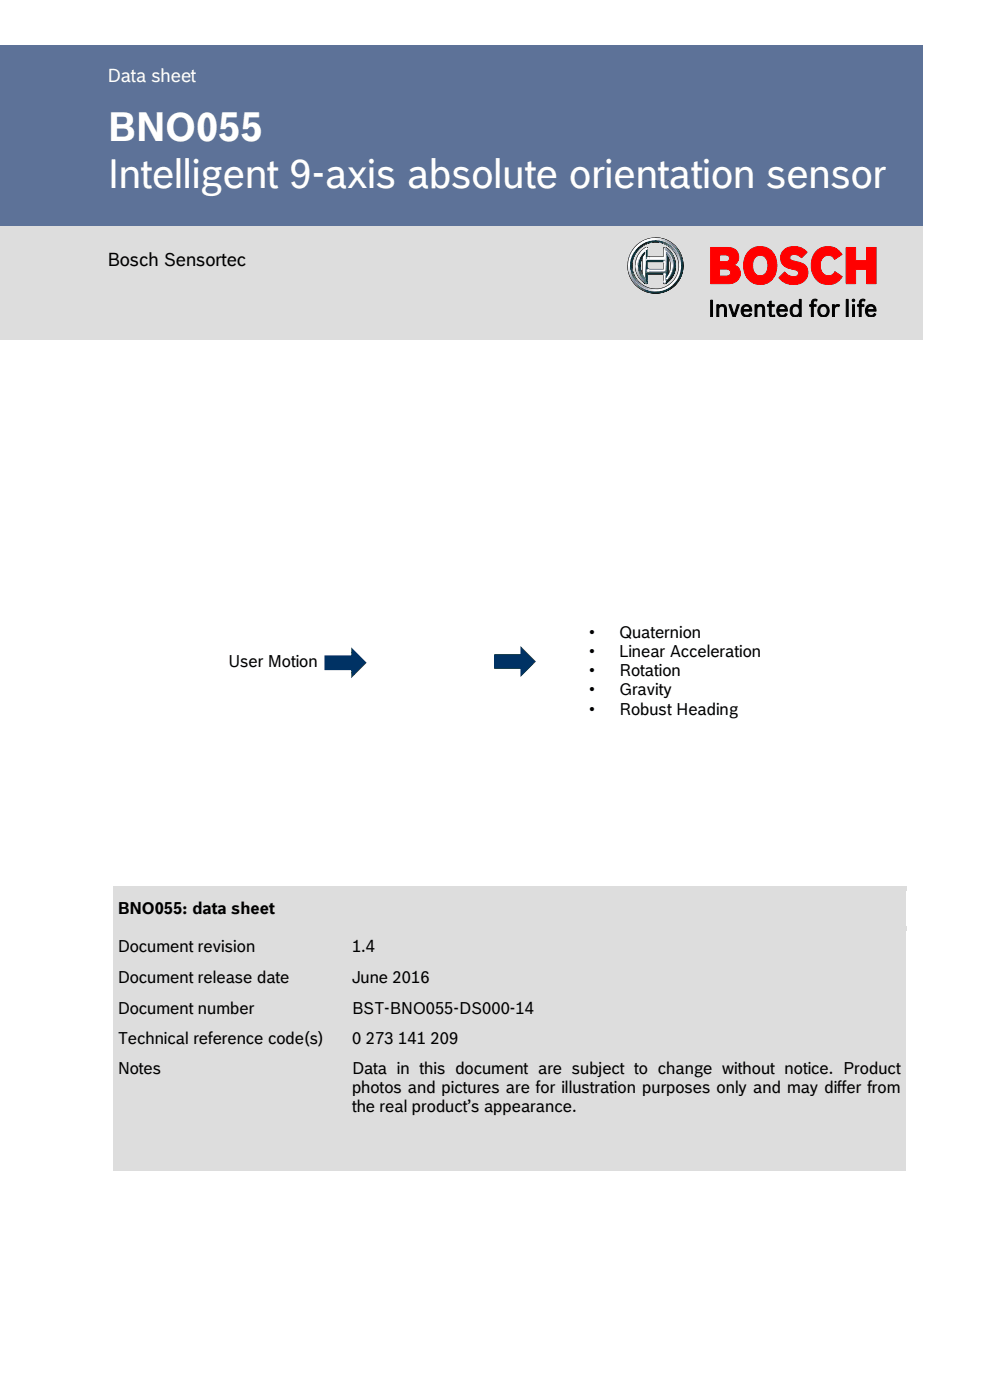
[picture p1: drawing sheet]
<svg xmlns="http://www.w3.org/2000/svg" width="210mm" height="297mm" viewBox="0 0 210 297" stroke-linecap="round" stroke-linejoin="round" font-family="sans-serif">
<defs><g id="words">
<g font-size="8.5" fill="#fff">
<text x="22.8" y="30">BNO055</text>
<text x="22.8" y="39.8">Intelligent 9-axis absolute orientation sensor</text>
</g>
<text font-size="3.9" fill="#fff" x="22.8" y="17.5">Data sheet</text>
<text font-size="3.9" x="22.8" y="56.4">Bosch Sensortec</text>
<g font-size="3.5">
<text x="125" y="135.4">•</text>
<text x="131.3" y="135.4">Quaternion</text>
<text x="48.4" y="141.5">User Motion</text>
<text x="125" y="139.5">•</text>
<text x="125" y="143.5">•</text>
<text x="131.3" y="139.5">Linear Acceleration</text>
<text x="131.3" y="143.5">Rotation</text>
<text x="125" y="147.5">•</text>
<text x="131.3" y="147.5">Gravity</text>
<text x="125" y="151.6">•</text>
<text x="131.3" y="151.6">Robust Heading</text>
<text x="25" y="194">BNO055: data sheet</text>
<text x="25" y="202.1">Document revision</text>
<text x="74.7" y="202.1">1.4</text>
<text x="25" y="208.6">Document release date</text>
<text x="74.7" y="208.6">June 2016</text>
<text x="25" y="215.1">Document number</text>
<text x="74.7" y="215.1">BST-BNO055-DS000-14</text>
<text x="25" y="221.6">Technical reference code(s)</text>
<text x="74.7" y="221.6">0</text>
<text x="77.6" y="221.6">273</text>
<text x="84.5" y="221.6">141 209</text>
<text x="25" y="227.9">Notes</text>
<text x="74.7" y="227.9">Data in this document are subject to change without notice. Product</text>
<text x="74.7" y="232">photos and pictures are for illustration purposes only and may differ from</text>
<text x="74.7" y="236">the real product’s appearance.</text>
</g>
</g></defs>
<path d="M0 9.6h195.7v38.4h-195.7z" fill-rule="evenodd" fill="#5d7298"/>
<g fill="#ddd">
<path d="M0 48h195.7v24h-195.7z" fill-rule="evenodd"/>
<path d="M24 188h168.2v9.6h-168.2z" fill-rule="evenodd"/>
<path d="M25 190.8h166.3v4h-166.3z" fill-rule="evenodd"/>
<path d="M24 188.1h168.2v1h-168.2z" fill-rule="evenodd"/>
<path d="M24 196.6h168.2v1h-168.2z" fill-rule="evenodd"/>
<path d="M24 197.6h49.7v6.5h-49.7z" fill-rule="evenodd"/>
<path d="M25 198.8h47.7v4.1h-47.7z" fill-rule="evenodd"/>
<path d="M73.7 197.6h118.5v6.5h-118.5z" fill-rule="evenodd"/>
<path d="M74.7 198.8h116.6v4.1h-116.6z" fill-rule="evenodd"/>
<path d="M24 197.6h49.7v1h-49.7z" fill-rule="evenodd"/>
<path d="M73.7 197.6h118.5v1h-118.5z" fill-rule="evenodd"/>
<path d="M24 203.1h49.7v1h-49.7z" fill-rule="evenodd"/>
<path d="M73.7 203.1h118.5v1h-118.5z" fill-rule="evenodd"/>
<path d="M24 204.1h49.7v6.5h-49.7z" fill-rule="evenodd"/>
<path d="M25 205.3h47.7v4.1h-47.7z" fill-rule="evenodd"/>
<path d="M73.7 204.1h118.5v6.5h-118.5z" fill-rule="evenodd"/>
<path d="M74.7 205.3h116.6v4.1h-116.6z" fill-rule="evenodd"/>
<path d="M24 204.1h49.7v1h-49.7z" fill-rule="evenodd"/>
<path d="M73.7 204.1h118.5v1h-118.5z" fill-rule="evenodd"/>
<path d="M24 209.6h49.7v1h-49.7z" fill-rule="evenodd"/>
<path d="M73.7 209.6h118.5v1h-118.5z" fill-rule="evenodd"/>
<path d="M24 210.6h49.7v6.5h-49.7z" fill-rule="evenodd"/>
<path d="M25 211.8h47.7v4.1h-47.7z" fill-rule="evenodd"/>
<path d="M73.7 210.6h118.5v6.5h-118.5z" fill-rule="evenodd"/>
<path d="M74.7 211.8h116.6v4.1h-116.6z" fill-rule="evenodd"/>
<path d="M24 210.6h49.7v1h-49.7z" fill-rule="evenodd"/>
<path d="M73.7 210.6h118.5v1h-118.5z" fill-rule="evenodd"/>
<path d="M24 216.1h49.7v1h-49.7z" fill-rule="evenodd"/>
<path d="M73.7 216.1h118.5v1h-118.5z" fill-rule="evenodd"/>
<path d="M24 217.1h49.7v6.5h-49.7z" fill-rule="evenodd"/>
<path d="M25 218.3h47.7v4.1h-47.7z" fill-rule="evenodd"/>
<path d="M73.7 217.1h118.5v6.5h-118.5z" fill-rule="evenodd"/>
<path d="M74.7 218.3h116.6v4.1h-116.6z" fill-rule="evenodd"/>
<path d="M24 217.1h49.7v1h-49.7z" fill-rule="evenodd"/>
<path d="M73.7 217.1h118.5v1h-118.5z" fill-rule="evenodd"/>
<path d="M24 222.6h49.7v1h-49.7z" fill-rule="evenodd"/>
<path d="M73.7 222.6h118.5v1h-118.5z" fill-rule="evenodd"/>
<path d="M24 223.6h49.7v24.8h-49.7z" fill-rule="evenodd"/>
<path d="M25 224.7h47.7v4h-47.7z" fill-rule="evenodd"/>
<path d="M73.7 223.6h118.5v24.8h-118.5z" fill-rule="evenodd"/>
<path d="M74.7 224.7h116.6v4h-116.6z" fill-rule="evenodd"/>
<path d="M74.7 228.7h116.6v4h-116.6z" fill-rule="evenodd"/>
<path d="M74.7 232.7h116.6v4.1h-116.6z" fill-rule="evenodd"/>
<path d="M74.7 236.8h116.6v4.1h-116.6z" fill-rule="evenodd"/>
<path d="M24 223.6h49.7v1.1h-49.7z" fill-rule="evenodd"/>
<path d="M73.7 223.6h118.5v1.1h-118.5z" fill-rule="evenodd"/>
<path d="M24 247.4h49.7v1h-49.7z" fill-rule="evenodd"/>
<path d="M73.7 247.4h118.5v1h-118.5z" fill-rule="evenodd"/>
</g>
<path d="M69.2 139.4h5.7v-1.2l2.4 2.4-2.4 2.5v-1.3h-5.7z" fill-rule="evenodd" fill="#003264"/>
<path d="M69.2 139.4h5.7v-1.2l2.4 2.4-2.4 2.5v-1.3h-5.7z" fill="none" stroke="#003264" stroke-width=".71"/>
<path d="M105.2 139.1h5.6v-1.2l2.4 2.5-2.4 2.4v-1.2h-5.6z" fill-rule="evenodd" fill="#003264"/>
<path d="M105.2 139.1h5.6v-1.2l2.4 2.5-2.4 2.4v-1.2h-5.6z" fill="none" stroke="#003264" stroke-width=".71"/>
<g fill="#000" stroke="#000" stroke-width=".21">
<path d="M135.3 52.9l-.1 .2z" fill-rule="evenodd"/>
<path d="M135.4 52.8l-.1 .2z" fill-rule="evenodd"/>
<path d="M135.5 52.7v.2z" fill-rule="evenodd"/>
<path d="M135.5 52.7v.2z" fill-rule="evenodd"/>
<path d="M135.5 52.7l.2-.1z" fill-rule="evenodd"/>
<path d="M135.6 52.6l.3-.1z" fill-rule="evenodd"/>
<path d="M136.1 54.8l-.1 .2z" fill-rule="evenodd"/>
<path d="M136.1 54.7v.2z" fill-rule="evenodd"/>
<path d="M136.6 54l-.5 .8z" fill-rule="evenodd"/>
<path d="M137.3 55.5v1.7h3.5v-1.7zM137.3 55.4h3.6v1.9l-3.6 .1zM136.4 54.4a3.4 3.4 0 0 0 0 3.9zM141.7 54.3v4.1a3.7 3.7 0 0 0 0-4.1zM136.6 53.9v5a3.7 3.7 0 0 1 0-5zM141.6 53.9a3.7 3.7 0 0 1 0 5zM136.2 53.4a4.1 4.1 0 0 0 1 6.6l.2-2 3.5 .1 .1 1.9a4.1 4.1 0 0 0 0-7.3l-.1 2h-3.6l-.1-2h-.1zM136.1 53.3l.9-.7a.24 .24 0 0 1 .3-.1 .24 .24 0 0 1 0 .3v1.7h3.5v-1.7l.1-.2a2.76 2.76 0 0 1 2.1 2.1 4.2 4.2 0 0 1-2 5.5l-.2-.3v-1.8h-3.5v1.9l-.1 .2a4.2 4.2 0 0 1-1.1-6.9zM134 56.3a5 5 0 0 0 10.1 0 5 5 0 0 0-10.1 0zM133.9 56.4a5.2 5.2 0 0 1 10.3 0 5.2 5.2 0 0 1-10.3 0zM133.4 56.4a5.7 5.7 0 0 0 11.4 0 5.7 5.7 0 0 0-11.4 0zM133.2 56.3a5.9 5.9 0 0 1 11.7 0 5.9 5.9 0 0 1-11.7 0z" fill-rule="evenodd"/>
<path d="M141.1 60.1l.2-.1z" fill-rule="evenodd"/>
<path d="M141.6 54l.1 .3-.1 4.5z" fill-rule="evenodd"/>
<path d="M141.2 60l.8-.5z" fill-rule="evenodd"/>
<path d="M141.9 59.5l.2-.1z" fill-rule="evenodd"/>
<path d="M142.1 59.2v.2z" fill-rule="evenodd"/>
<path d="M142.2 59.1v.2z" fill-rule="evenodd"/>
<path d="M142.8 60.8l.2-.2z" fill-rule="evenodd"/>
<path d="M143.1 60.5l-.1 .2z" fill-rule="evenodd"/>
<path d="M143.2 60.4l-.1 .2z" fill-rule="evenodd"/>
<path d="M143.2 60.4l-.1 .2z" fill-rule="evenodd"/>
<path d="M143.2 60.4l.2-.1z" fill-rule="evenodd"/>
<path d="M143.4 60.1l-.1 .2z" fill-rule="evenodd"/>
<path d="M150.8 63.7h.4v3.5h-.4z" fill-rule="evenodd"/>
<path d="M152.1 64.6h.4v.4a.88 .88 0 0 1 1-.3 .88 .88 0 0 1 .6 .9v1.6h-.4v-1.6a.61 .61 0 0 0-.6-.6 .61 .61 0 0 0-.6 .7v1.5h-.4z" fill-rule="evenodd"/>
<path d="M154.6 64.6h.5l.6 2.2 .7-2.2h.4l-.8 2.6h-.5z" fill-rule="evenodd"/>
<path d="M158 65.1l-.4 .6h1.5l-.3-.6-.4-.1zM157.5 65a1.14 1.14 0 0 1 1.4-.3 1.14 1.14 0 0 1 .6 1.3h-1.9a.78 .78 0 0 0 .6 .9 .78 .78 0 0 0 .9-.4l.3 .2a1.27 1.27 0 0 1-1.7 .3 1.27 1.27 0 0 1-.3-1.7z" fill-rule="evenodd"/>
<path d="M160.2 64.6h.4v.4a.88 .88 0 0 1 1-.3 .88 .88 0 0 1 .6 .9v1.6h-.4v-1.6a.61 .61 0 0 0-.6-.6 .61 .61 0 0 0-.6 .7v1.5h-.4z" fill-rule="evenodd"/>
<path d="M163.2 64l.4-.1v.7h.7v.4h-.7v1.6l.2 .3 .5-.1 .1 .3a.76 .76 0 0 1-1.2-.5v-1.6h-.4v-.4h.4z" fill-rule="evenodd"/>
<path d="M165.5 65.1l-.3 .6h1.4l-.3-.6-.4-.1zM165.1 65a1.14 1.14 0 0 1 1.4-.3 1.14 1.14 0 0 1 .5 1.3h-1.8a.79 .79 0 0 0 .5 .9 .79 .79 0 0 0 1-.4l.3 .2a1.26 1.26 0 0 1-1.8 .3 1.26 1.26 0 0 1-.3-1.7z" fill-rule="evenodd"/>
<path d="M168.2 65.2a.99 .99 0 0 0-.2 1.1 .99 .99 0 0 0 1 .6 1.01 1.01 0 0 0 .6-1.1 1.01 1.01 0 0 0-1-.8zM168 64.9l.4-.3h.6l.6 .5v-1.6h.4v3.7h-.4v-.4a1.09 1.09 0 0 1-1.4 .4 1.09 1.09 0 0 1-.6-1.3l.1-.6z" fill-rule="evenodd"/>
<path d="M172.4 63.6l.5-.1 .5 .1-.2 .3-.5-.1-.1 .3-.1 .5h.6v.4h-.6v2.2h-.4v-2.2h-.3v-.4h.3l.1-.6z" fill-rule="evenodd"/>
<path d="M174.3 65.1a.98 .98 0 0 0-.4 1.2 .98 .98 0 0 0 1.2 .5 .98 .98 0 0 0 .4-1.2 .98 .98 0 0 0-1.2-.5zM173.8 65a1.26 1.26 0 0 1 1.8 .1 1.26 1.26 0 0 1-.2 1.8 1.26 1.26 0 0 1-1.8-.3 1.51 1.51 0 0 1 .2-1.6z" fill-rule="evenodd"/>
<path d="M176.6 64.6h.4v.5l.5-.5h.4l.2 .1-.1 .4a.66 .66 0 0 0-.8 0 .66 .66 0 0 0-.2 .7v1.4h-.4z" fill-rule="evenodd"/>
<path d="M179.5 63.5h.4v3.7h-.4z" fill-rule="evenodd"/>
<path d="M180.9 64.6h.4v2.6h-.4zM180.8 63.7a.27 .27 0 0 1 .5 0 .27 .27 0 0 1-.5 0z" fill-rule="evenodd"/>
<path d="M182.6 63.6l.4-.1 .5 .1-.1 .3-.5-.1-.2 .3v.5h.6v.4h-.6v2.2h-.4v-2.2h-.4v-.4h.4v-.6z" fill-rule="evenodd"/>
<path d="M184.2 65.2l-.2 .5h1.4a.69 .69 0 0 0-.4-.7 .69 .69 0 0 0-.8 .2zM183.9 65a1.14 1.14 0 0 1 1.4-.3 1.14 1.14 0 0 1 .6 1.3h-1.9a.79 .79 0 0 0 .5 .9 .79 .79 0 0 0 1-.4l.3 .2a1.26 1.26 0 0 1-1.8 .3 1.26 1.26 0 0 1-.3-1.7z" fill-rule="evenodd"/>
</g>
<g fill="#fff" stroke="#fff" stroke-width=".21">
<path d="M152.6 57v1.6h1.4a.83 .83 0 0 0 1.1-.8 .83 .83 0 0 0-1.1-.8zM152.6 54.1v1.5h1.4a.77 .77 0 0 0 .8-.8 .77 .77 0 0 0-.8-.7zM150.8 52.6h2.8a2.52 2.52 0 0 1 3 1.6 1.85 1.85 0 0 1-1 2 1.95 1.95 0 0 1 1.4 2 1.95 1.95 0 0 1-1.6 1.8l-.7 .1h-3.9z" fill-rule="evenodd"/>
<path d="M160.3 54.5a2.82 2.82 0 0 0 .3 3.9 1.78 1.78 0 0 0 2.4-2.1 1.75 1.75 0 0 0-.7-1.8 1.75 1.75 0 0 0-2 0zM158.9 53.3a3.5 3.5 0 0 1 4-.5 3.5 3.5 0 0 1 1.9 3.5 3.5 3.5 0 0 1-3.5 4 3.5 3.5 0 0 1-3.5-4l.3-1.7z" fill-rule="evenodd"/>
<path d="M166.3 53.2a3.6 3.6 0 0 1 4.8 .3l-1.1 1.1a1.66 1.66 0 0 0-2.4-.3 .96 .96 0 0 0 1.1 1.2l.2 .1a2.3 2.3 0 0 1 2.1 3.4 3.7 3.7 0 0 1-5.7-.1l1.1-1.1a1.84 1.84 0 0 0 3 .4l.1-.3a1.54 1.54 0 0 0-1.7-.9 2.28 2.28 0 0 1-2-1.4 2.28 2.28 0 0 1 .5-2.4z" fill-rule="evenodd"/>
<path d="M173.4 53.1a3.3 3.3 0 0 1 5.1 .9l-1.4 .9a1.71 1.71 0 0 0-1.9-.7 1.71 1.71 0 0 0-1.2 1.6 2.04 2.04 0 0 0 2.1 2.8l.7-.4 .3-.5 1.4 1a3.4 3.4 0 0 1-3.8 1.5 3.4 3.4 0 0 1-2.5-3.3 4.4 4.4 0 0 1 1.2-3.8z" fill-rule="evenodd"/>
<path d="M179.6 52.6h1.9v2.8h2.4v-2.8h1.9v7.5h-1.9v-3h-2.4v3h-1.9z" fill-rule="evenodd"/>
<path d="M137.3 55.4v1.8h3.5v-1.8zM136.5 54.1a3.6 3.6 0 0 0 0 4.5zM141.6 54v4.7a3.8 3.8 0 0 0 0-4.7zM136.1 53.3l1.1-.7 .1 2h3.5v-1.8l.2-.2a4.2 4.2 0 0 1-.1 7.5l-.1-2h-3.5l-.1 2a4.2 4.2 0 0 1-1.1-6.8zM134 56.3a5.1 5.1 0 0 0 10.2 0 5.1 5.1 0 0 0-10.2 0zM133.3 56.3a5.8 5.8 0 0 1 11.5 0 5.8 5.8 0 0 1-11.5 0z" fill-rule="evenodd"/>
<path d="M150.8 63.8h.3v3.4h-.3z" fill-rule="evenodd"/>
<path d="M152.1 64.7h.3l.1 .4a.85 .85 0 0 1 1-.4 .85 .85 0 0 1 .5 .9v1.6h-.3v-.7a1.65 1.65 0 0 0-.3-1.6 .81 .81 0 0 0-.8 .3 .81 .81 0 0 0-.2 .8v1.2h-.3z" fill-rule="evenodd"/>
<path d="M154.7 64.7h.3l.7 2.2 .8-2.2h.3l-.9 2.5h-.4z" fill-rule="evenodd"/>
<path d="M157.8 65.2l-.2 .5h1.5a.71 .71 0 0 0-.4-.8 .71 .71 0 0 0-.9 .3zM157.6 65a1.02 1.02 0 0 1 1.3-.2 1.02 1.02 0 0 1 .4 1.2h-1.6a.8 .8 0 0 0 .4 1 .8 .8 0 0 0 1.1-.4h.1a.95 .95 0 0 1-.8 .7 .95 .95 0 0 1-.9-.4l-.3-1z" fill-rule="evenodd"/>
<path d="M160.2 64.7h.3l.1 .4a.92 .92 0 0 1 1.2-.3 .92 .92 0 0 1 .4 1.2v1.2h-.3v-1.2a.72 .72 0 0 0-.4-1 .72 .72 0 0 0-1 .4v1.8h-.3z" fill-rule="evenodd"/>
<path d="M163.3 64h.3v.7h.6v.3h-.6v1.6a.47 .47 0 0 0 .7 .3v.1a.57 .57 0 0 1-.7 .2 .57 .57 0 0 1-.3-.6v-1.6h-.4v-.3h.4z" fill-rule="evenodd"/>
<path d="M165.3 65.2l-.1 .5h1.4a.71 .71 0 0 0-.4-.8 .71 .71 0 0 0-.9 .3zM165.1 65a1.02 1.02 0 0 1 1.3-.3 1.02 1.02 0 0 1 .5 1.3h-1.7a.78 .78 0 0 0 .5 1 .78 .78 0 0 0 1-.4h.1a.77 .77 0 0 1-1.2 .6 1.37 1.37 0 0 1-.5-2.2z" fill-rule="evenodd"/>
<path d="M168.4 65a1.14 1.14 0 0 0 .4 2 1.03 1.03 0 0 0 .8-1.1 1.03 1.03 0 0 0-1.1-1zM167.9 65a1.14 1.14 0 0 1 1.7 .1v-1.5h.3v3.6h-.3v-.4a1.06 1.06 0 0 1-1.3 .3 1.06 1.06 0 0 1-.6-1.2z" fill-rule="evenodd"/>
<path d="M172.3 63.8l.3-.2h.7l-.1 .2h-.5l-.2 .2v.7h.6v.3h-.6v2.2h-.3v-2.2h-.4v-.3h.4z" fill-rule="evenodd"/>
<path d="M174.1 65.2a1.02 1.02 0 0 0-.2 1.2 1.02 1.02 0 0 0 1.2 .5 1 1 0 0 0 .4-1.4 1 1 0 0 0-1.4-.3zM173.5 65.9a1.23 1.23 0 0 1 2.4 0 1.23 1.23 0 0 1-2.4 0z" fill-rule="evenodd"/>
<path d="M176.7 64.7h.3v.4a.74 .74 0 0 1 1.1-.4l-.2 .3a.71 .71 0 0 0-.7 .1 .71 .71 0 0 0-.2 .7v1.4h-.3z" fill-rule="evenodd"/>
<path d="M179.6 63.6h.3v3.6h-.3z" fill-rule="evenodd"/>
<path d="M180.9 64.7h.3v2.5h-.3zM180.8 63.7a.25 .25 0 0 1 .5 0 .25 .25 0 0 1-.5 0z" fill-rule="evenodd"/>
<path d="M182.4 63.8l.4-.2h.6v.2h-.5l-.2 .2v.7h.5v.3h-.6v2.2h-.3v-2.2h-.3v-.3h.3z" fill-rule="evenodd"/>
<path d="M184.3 65l-.3 .7h1.5a.71 .71 0 0 0-.4-.7 .71 .71 0 0 0-.8 0zM183.9 65a1.02 1.02 0 0 1 1.3-.2 1.02 1.02 0 0 1 .5 1.2h-1.6a.78 .78 0 0 0 .4 1 .78 .78 0 0 0 1-.4h.1a.78 .78 0 0 1-1.1 .6 1.35 1.35 0 0 1-.6-2.2z" fill-rule="evenodd"/>
<path d="M134.8 52.6a5.7 5.7 0 0 1 4.3-2v.2a5.6 5.6 0 0 0-5.6 5.6h-.1a5.6 5.6 0 0 1 1.4-3.8z" fill-rule="evenodd"/>
<path d="M139 50.7h.2v.1h-.2z" fill-rule="evenodd"/>
<path d="M133.4 56.3h.1v.2h-.1z" fill-rule="evenodd"/>
<path d="M139 61.5h.2v.1h-.2z" fill-rule="evenodd"/>
<path d="M139.1 61.5a5.1 5.1 0 0 0 5.1-5.1h.2a5.3 5.3 0 0 1-5.3 5.2z" fill-rule="evenodd"/>
<path d="M144.2 56.3h.1v.2h-.1z" fill-rule="evenodd"/>
<path d="M136.8 53.6v5.6l-.2-.4v-.7v-4.1z" fill-rule="evenodd"/>
<path d="M142.5 56.4h.1a3.8 3.8 0 0 1-1.2 2.8l.4-.7a3.5 3.5 0 0 0 .7-2.1z" fill-rule="evenodd"/>
<path d="M142.5 56.3h.1v.2h-.1z" fill-rule="evenodd"/>
<path d="M137.5 57.3h3.4v-1.6h.1v1.5a.46 .46 0 0 1-.6 .3h-2.9z" fill-rule="evenodd"/>
<path d="M140.9 55.6l.1-.1v.2l-.1 .1z" fill-rule="evenodd"/>
<path d="M137.5 57.3h.2v.2h-.2z" fill-rule="evenodd"/>
<path d="M136.2 53.4l.9-.7 .1 .1a3.8 3.8 0 0 0-2.1 3.6h-.1a4.4 4.4 0 0 1 1.2-3z" fill-rule="evenodd"/>
<path d="M137.5 54.7h3.4v-1.9l.2-.1 .2 .1v.2l-.3-.2v2h-3.5z" fill-rule="evenodd"/>
<path d="M135 56.3l.1 .2h-.1z" fill-rule="evenodd"/>
<path d="M137.5 54.7h.2v.1h-.2z" fill-rule="evenodd"/>
<path d="M141.1 52.7l.2 .2z" fill-rule="evenodd"/>
<path d="M140.9 59.6h.1v.2h-.1z" fill-rule="evenodd"/>
<path d="M136.9 52.8l.3-.1-.2 .2z" fill-rule="evenodd"/>
<path d="M140.9 58.3h.1v1.4h-.1z" fill-rule="evenodd"/>
<path d="M140.9 58.2h.1v.2h-.1z" fill-rule="evenodd"/>
</g>
<g fill="#585858" stroke="#585858" stroke-width=".21">
<path d="M135.2 52l.5-.5a5.9 5.9 0 0 1 3.4-1v.2a5.7 5.7 0 0 0-5.7 5.7h-.2a5.9 5.9 0 0 1 2-4.4z" fill-rule="evenodd"/>
<path d="M139 50.5h.2v.2h-.2z" fill-rule="evenodd"/>
<path d="M133.2 56.3h.2v.2h-.2z" fill-rule="evenodd"/>
<path d="M139 61.4h.2v.1h-.2z" fill-rule="evenodd"/>
<path d="M144.1 56.4h.1a5.1 5.1 0 0 1-5.1 5.1v-.1a5 5 0 0 0 5-5z" fill-rule="evenodd"/>
<path d="M144.1 56.3h.1v.2h-.1z" fill-rule="evenodd"/>
<path d="M136.6 54v4.8l-.2-.5v-3.9z" fill-rule="evenodd"/>
<path d="M142.3 56.4h.2a3.6 3.6 0 0 1-.9 2.4l.6-1.5z" fill-rule="evenodd"/>
<path d="M142.3 56.3h.2v.2h-.2z" fill-rule="evenodd"/>
<path d="M137.6 57.2h3.2v-1.5h.1v1.6l-3.3 .1z" fill-rule="evenodd"/>
<path d="M137.6 57.2h.2l-.1 .2h-.2z" fill-rule="evenodd"/>
<path d="M140.8 55.6h.1v.2h-.1z" fill-rule="evenodd"/>
<path d="M136.1 53.3l.9-.8 .3 .1-.1 .1a3.4 3.4 0 0 0-2.1 2.9l-.1 .8h-.2l.4-1.7z" fill-rule="evenodd"/>
<path d="M137.5 54.5h3.3v-1.6h.1v1.8h-3.4z" fill-rule="evenodd"/>
<path d="M140.8 58.3h.1v1.5h-.1z" fill-rule="evenodd"/>
<path d="M140.8 59.7h.1v.2h-.1z" fill-rule="evenodd"/>
<path d="M134.8 56.3h.2v.2h-.2z" fill-rule="evenodd"/>
<path d="M137.1 52.5l.2 .2v.1l-.2-.1z" fill-rule="evenodd"/>
<path d="M140.8 52.8h.1v.2h-.1z" fill-rule="evenodd"/>
<path d="M137.6 54.5h.2l-.1 .2h-.2z" fill-rule="evenodd"/>
<path d="M140.8 58.3l.1-.1v.2l-.1 .1z" fill-rule="evenodd"/>
</g>
<g fill="#4b4b4b" stroke="#4b4b4b" stroke-width=".21">
<path d="M133.6 58.5l.1-.1 .1 .2-.1 .1z" fill-rule="evenodd"/>
<path d="M141.2 50.9l.2 .1v.1l-.2-.1z" fill-rule="evenodd"/>
<path d="M141.3 50.9l.2 .1v.2l-.2-.1z" fill-rule="evenodd"/>
<path d="M141.3 50.9l.2 .1v.2l-.2-.1z" fill-rule="evenodd"/>
<path d="M133.6 58.4l.1-.1 .1 .2-.2 .1z" fill-rule="evenodd"/>
<path d="M133.6 58.5l.1-.1 .1 .2-.1 .1z" fill-rule="evenodd"/>
<path d="M137.1 61h.2v.2l-.2-.1z" fill-rule="evenodd"/>
<path d="M137.1 61h.2v.2l-.2-.1z" fill-rule="evenodd"/>
<path d="M143.7 54.4h.1l.1 .2h-.2z" fill-rule="evenodd"/>
<path d="M143.7 54.4h.1l.1 .2h-.2z" fill-rule="evenodd"/>
<path d="M135.1 57.9l.1-.1 .1 .2-.1 .1z" fill-rule="evenodd"/>
<path d="M135.1 57.9l.1-.1 .1 .2-.1 .1z" fill-rule="evenodd"/>
<path d="M135.1 57.8h.1l.1 .2h-.2z" fill-rule="evenodd"/>
<path d="M137.2 52.5l.1 .4z" fill-rule="evenodd"/>
<path d="M141 52.5l.2 .1v.2l-.2-.1z" fill-rule="evenodd"/>
</g>
<g fill="#494949" stroke="#494949" stroke-width=".21">
<path d="M133.6 58.6l.2-.1 .1 .2-.2 .1z" fill-rule="evenodd"/>
<path d="M141.4 51l.2 .1v.1l-.2-.1z" fill-rule="evenodd"/>
<path d="M137.5 57.2h.2v.2h-.2z" fill-rule="evenodd"/>
<path d="M135.1 58l.2-.1v.2l-.1 .1z" fill-rule="evenodd"/>
<path d="M141.1 52.5l.2 .1-.1 .2-.2-.1z" fill-rule="evenodd"/>
<path d="M137.5 54.5h.2v.2h-.2z" fill-rule="evenodd"/>
<path d="M140.8 58.2h.1v.2h-.1z" fill-rule="evenodd"/>
</g>
<g fill="#484848" stroke="#484848" stroke-width=".21">
<path d="M133.7 58.7l.1-.1 .1 .2-.1 .1z" fill-rule="evenodd"/>
<path d="M137 60.9l.1 .1v.1l-.2-.1z" fill-rule="evenodd"/>
<path d="M143.6 54.3l.1-.1 .1 .2h-.1z" fill-rule="evenodd"/>
<path d="M142.2 55.4h.2v.2h-.2z" fill-rule="evenodd"/>
<path d="M135.2 58.1l.1-.1 .1 .2h-.2z" fill-rule="evenodd"/>
<path d="M137.2 52.5l.1 .4z" fill-rule="evenodd"/>
<path d="M141.1 52.5l.2 .1-.1 .2-.1-.1z" fill-rule="evenodd"/>
</g>
<g fill="#474747" stroke="#474747" stroke-width=".21">
<path d="M133.7 58.8l.2-.1 .1 .2-.2 .1z" fill-rule="evenodd"/>
<path d="M141.5 51l.2 .1v.2l-.2-.1z" fill-rule="evenodd"/>
<path d="M137.5 57.2h.2v.2h-.2z" fill-rule="evenodd"/>
<path d="M140.8 55.6l.1-.1v.2l-.1 .1z" fill-rule="evenodd"/>
<path d="M140.8 59.8h.1l.1 .2h-.2z" fill-rule="evenodd"/>
<path d="M135.2 58.1h.1l.1 .2h-.1z" fill-rule="evenodd"/>
<path d="M141.2 52.5l.1 .1v.2l-.2-.1z" fill-rule="evenodd"/>
<path d="M141.2 52.5l.2 .2-.1 .1-.2-.1z" fill-rule="evenodd"/>
<path d="M137.5 54.5h.2v.2h-.2z" fill-rule="evenodd"/>
</g>
<g fill="#464646" stroke="#464646" stroke-width=".21">
<path d="M133.8 58.9l.1-.1 .1 .2-.1 .1z" fill-rule="evenodd"/>
<path d="M141.6 51.1l.2 .1v.1l-.2-.1z" fill-rule="evenodd"/>
<path d="M136.8 60.8l.2 .1-.1 .1-.2-.1z" fill-rule="evenodd"/>
<path d="M143.5 54.1l.2-.1v.2l-.1 .1z" fill-rule="evenodd"/>
<path d="M135.2 58.2l.2-.1 .1 .2-.2 .1z" fill-rule="evenodd"/>
<path d="M141.2 52.6l.2 .1-.1 .1-.2-.1z" fill-rule="evenodd"/>
</g>
<g fill="#454545" stroke="#454545" stroke-width=".21">
<path d="M133.8 59l.2-.1v.2h-.1z" fill-rule="evenodd"/>
<path d="M142.2 55.3l.1-.1 .1 .2-.2 .1z" fill-rule="evenodd"/>
<path d="M135.3 58.3l.1-.1 .1 .2-.1 .1z" fill-rule="evenodd"/>
<path d="M137.2 52.5l.1 .5z" fill-rule="evenodd"/>
<path d="M141.2 52.6l.2 .1-.1 .1-.2-.1z" fill-rule="evenodd"/>
<path d="M140.8 58.2h.1v.2h-.1z" fill-rule="evenodd"/>
</g>
<g fill="#434343" stroke="#434343" stroke-width=".21">
<path d="M133.9 59.1l.1-.1 .1 .2h-.1z" fill-rule="evenodd"/>
<path d="M136.6 60.7l.2 .1-.1 .1h-.1z" fill-rule="evenodd"/>
<path d="M143.4 53.9h.2l.1 .1-.2 .1z" fill-rule="evenodd"/>
<path d="M140.8 55.5h.1v.2h-.1z" fill-rule="evenodd"/>
<path d="M135.3 58.4l.1-.1 .1 .2h-.1z" fill-rule="evenodd"/>
<path d="M137.2 52.5l.1 .5z" fill-rule="evenodd"/>
<path d="M141.3 52.6l.2 .1-.1 .2-.2-.1z" fill-rule="evenodd"/>
</g>
<g fill="#424242" stroke="#424242" stroke-width=".21">
<path d="M133.9 59.2l.1-.1 .1 .1-.1 .1z" fill-rule="evenodd"/>
<path d="M141.9 51.2l.1 .1v.1l-.2-.1z" fill-rule="evenodd"/>
<path d="M142.1 55.2l.2-.1v.2h-.1z" fill-rule="evenodd"/>
<path d="M137.5 57.2h.2l-.1 .2h-.2z" fill-rule="evenodd"/>
<path d="M135.3 58.4h.2l.1 .1-.2 .1z" fill-rule="evenodd"/>
<path d="M141.3 52.6l.2 .1-.1 .2-.2-.1z" fill-rule="evenodd"/>
<path d="M137.5 54.5h.2l-.1 .2h-.2z" fill-rule="evenodd"/>
</g>
<g fill="#414141" stroke="#414141" stroke-width=".21">
<path d="M134 59.2h.1l.1 .1-.1 .1z" fill-rule="evenodd"/>
<path d="M142 51.3l.1 .2-.2-.1z" fill-rule="evenodd"/>
<path d="M136.5 60.6l.2 .1-.1 .2-.2-.1z" fill-rule="evenodd"/>
<path d="M143.3 53.8l.2-.1 .1 .2h-.2z" fill-rule="evenodd"/>
<path d="M140.8 59.9l.1-.1 .1 .2-.2 .1z" fill-rule="evenodd"/>
<path d="M135.4 58.5l.1-.1 .1 .2-.1 .1z" fill-rule="evenodd"/>
<path d="M141.3 52.6l.2 .2-.1 .1-.1-.1z" fill-rule="evenodd"/>
<path d="M141.4 52.7l.1 .1-.1 .1-.1-.1z" fill-rule="evenodd"/>
<path d="M141.4 52.7l.1 .1-.1 .1-.1-.1z" fill-rule="evenodd"/>
<path d="M140.8 58.2h.1v.1l-.1 .1z" fill-rule="evenodd"/>
</g>
<g fill="#404040" stroke="#404040" stroke-width=".21">
<path d="M134 59.3h.2l.1 .1-.2 .1z" fill-rule="evenodd"/>
<path d="M140.8 55.5h.1v.2h-.1z" fill-rule="evenodd"/>
<path d="M135.4 58.6l.1-.1 .1 .2-.1 .1z" fill-rule="evenodd"/>
<path d="M137.3 52.6v.4z" fill-rule="evenodd"/>
</g>
<g fill="#3e3e3e" stroke="#3e3e3e" stroke-width=".21">
<path d="M134.1 59.4l.1-.1 .1 .2-.1 .1z" fill-rule="evenodd"/>
<path d="M136.3 60.5l.2 .1-.1 .2-.2-.1z" fill-rule="evenodd"/>
<path d="M143.2 53.6l.2-.1 .1 .2-.2 .1z" fill-rule="evenodd"/>
<path d="M140.8 59.9h.1l.1 .2h-.1z" fill-rule="evenodd"/>
<path d="M135.5 58.7l.1-.1 .1 .1-.1 .1z" fill-rule="evenodd"/>
<path d="M141.5 52.7l.1 .1-.1 .2-.1-.1z" fill-rule="evenodd"/>
<path d="M140.8 58.2l.1-.1v.2l-.1 .1z" fill-rule="evenodd"/>
</g>
<g fill="#3d3d3d" stroke="#3d3d3d" stroke-width=".21">
<path d="M134.1 59.5l.2-.1 .1 .2-.2 .1z" fill-rule="evenodd"/>
<path d="M142.2 51.4l.2 .1-.1 .1-.2-.1z" fill-rule="evenodd"/>
<path d="M134.1 59.5l.2-.1 .1 .2-.2 .1z" fill-rule="evenodd"/>
<path d="M142 54.9l.2-.1v.2l-.1 .1z" fill-rule="evenodd"/>
<path d="M137.5 57.2h.2l-.1 .2h-.2z" fill-rule="evenodd"/>
<path d="M135.5 58.7l.1-.1 .1 .2-.1 .1z" fill-rule="evenodd"/>
<path d="M135.5 58.7l.1-.1 .1 .2-.1 .1z" fill-rule="evenodd"/>
<path d="M137.3 52.6v.4z" fill-rule="evenodd"/>
<path d="M137.5 54.5h.2l-.1 .2h-.2z" fill-rule="evenodd"/>
</g>
<g fill="#0a0a0a" stroke="#0a0a0a" stroke-width=".21">
<path d="M137.1 61.8l.2 .1z" fill-rule="evenodd"/>
<path d="M137.3 61.8l.2 .2z" fill-rule="evenodd"/>
<path d="M144.8 55.7l.1 .3z" fill-rule="evenodd"/>
<path d="M137.1 61.8l.2 .1z" fill-rule="evenodd"/>
<path d="M140.9 51.6l.1 .1z" fill-rule="evenodd"/>
<path d="M141 51.6l.2 .2z" fill-rule="evenodd"/>
<path d="M134.3 58.2l.2 .2z" fill-rule="evenodd"/>
<path d="M134.2 58l.2 .2z" fill-rule="evenodd"/>
<path d="M134.3 58.2l.2 .2z" fill-rule="evenodd"/>
<path d="M141 51.6l.2 .2z" fill-rule="evenodd"/>
<path d="M135.9 57.6l.2 .1z" fill-rule="evenodd"/>
<path d="M135.9 57.6l.2 .1z" fill-rule="evenodd"/>
<path d="M135.9 57.5l.1 .1z" fill-rule="evenodd"/>
<path d="M136.8 59.9l.4 .2 .1-.3v.3h-.3z" fill-rule="evenodd"/>
<path d="M136.8 59.9l.3 .2 .2-.1v.1h-.3z" fill-rule="evenodd"/>
<path d="M136.8 59.9l.4 .2h-.2z" fill-rule="evenodd"/>
<path d="M137.3 52.9v.2z" fill-rule="evenodd"/>
</g>
<g fill="#090909" stroke="#090909" stroke-width=".21">
<path d="M137.5 61.9l.1 .1z" fill-rule="evenodd"/>
<path d="M137.6 61.9l.2 .1z" fill-rule="evenodd"/>
<path d="M140.5 51.4l.2 .2z" fill-rule="evenodd"/>
<path d="M140.7 51.5l.2 .1z" fill-rule="evenodd"/>
<path d="M134.1 57.7l.2 .2z" fill-rule="evenodd"/>
<path d="M134.2 57.9l.1 .1z" fill-rule="evenodd"/>
<path d="M135.8 57.4l.2 .1z" fill-rule="evenodd"/>
<path d="M135.8 57.2l.1 .2z" fill-rule="evenodd"/>
<path d="M141.1 60.1h.2z" fill-rule="evenodd"/>
<path d="M136.8 59.9l.3 .2 .2-.3v.3a.28 .28 0 0 1-.3 0 .28 .28 0 0 1-.2-.2z" fill-rule="evenodd"/>
<path d="M136.8 59.9l.3 .2 .2-.3v.3a.26 .26 0 0 1-.3 0 .26 .26 0 0 1-.2-.2z" fill-rule="evenodd"/>
<path d="M136.8 59.9l.3 .2 .2-.3v.3a.26 .26 0 0 1-.3 0 .26 .26 0 0 1-.2-.2z" fill-rule="evenodd"/>
<path d="M143.2 56l.1 .2z" fill-rule="evenodd"/>
<path d="M140.7 58.1h.2l-.1 .3z" fill-rule="evenodd"/>
</g>
<g fill="#080808" stroke="#080808" stroke-width=".21">
<path d="M137.8 62l.2 .1z" fill-rule="evenodd"/>
<path d="M137.9 62l.2 .1z" fill-rule="evenodd"/>
<path d="M144.8 55.9l.1 .2z" fill-rule="evenodd"/>
<path d="M140.2 51.4l.1 .1z" fill-rule="evenodd"/>
<path d="M140.3 51.4l.2 .1z" fill-rule="evenodd"/>
<path d="M134.1 57.4l.1 .1z" fill-rule="evenodd"/>
<path d="M134.1 57.5l.1 .2z" fill-rule="evenodd"/>
<path d="M135.8 57.1l.1 .2z" fill-rule="evenodd"/>
<path d="M135.8 57l.1 .2z" fill-rule="evenodd"/>
<path d="M136.9 59.9l.2 .2 .2-.2-.1 .3z" fill-rule="evenodd"/>
<path d="M136.8 60l.3 .1 .2-.2-.1 .3z" fill-rule="evenodd"/>
<path d="M136.8 60l.3 .1 .2-.3v.1l-.1 .3z" fill-rule="evenodd"/>
<path d="M136.8 59.9l.3 .2 .2-.3v.2l-.2 .2z" fill-rule="evenodd"/>
<path d="M137.3 52.9v.2z" fill-rule="evenodd"/>
<path d="M143.2 56.1l.1 .2z" fill-rule="evenodd"/>
</g>
<g fill="#070707" stroke="#070707" stroke-width=".21">
<path d="M138.1 62l.2 .1z" fill-rule="evenodd"/>
<path d="M138.3 62.1l.2 .1z" fill-rule="evenodd"/>
<path d="M138.5 62.1l.2 .1z" fill-rule="evenodd"/>
<path d="M144.8 56.1l.1 .2z" fill-rule="evenodd"/>
<path d="M139.6 51.3h.2z" fill-rule="evenodd"/>
<path d="M139.8 51.3l.2 .1z" fill-rule="evenodd"/>
<path d="M140 51.3l.1 .1z" fill-rule="evenodd"/>
<path d="M134 56.8v.2z" fill-rule="evenodd"/>
<path d="M134 57l.1 .2z" fill-rule="evenodd"/>
<path d="M134 57.2l.1 .2z" fill-rule="evenodd"/>
<path d="M135.7 56.9l.2 .2z" fill-rule="evenodd"/>
<path d="M135.7 56.8l.1 .2z" fill-rule="evenodd"/>
<path d="M135.7 56.6l.1 .3z" fill-rule="evenodd"/>
<path d="M136.9 60l.3 .1 .1-.4-.1 .5z" fill-rule="evenodd"/>
<path d="M136.9 60l.3 .1 .1-.3-.1 .4z" fill-rule="evenodd"/>
<path d="M136.9 60l.3 .1 .1-.3-.1 .4z" fill-rule="evenodd"/>
</g>
<g fill="#060606" stroke="#060606" stroke-width=".21">
<path d="M138.7 62.1l.2 .1z" fill-rule="evenodd"/>
<path d="M138.8 62.1l.2 .1z" fill-rule="evenodd"/>
<path d="M139.2 51.2l.2 .1z" fill-rule="evenodd"/>
<path d="M139.4 51.3h.2z" fill-rule="evenodd"/>
<path d="M134 56.5v.2z" fill-rule="evenodd"/>
<path d="M134 56.7l.1 .2z" fill-rule="evenodd"/>
<path d="M135.7 56.5l.1 .2z" fill-rule="evenodd"/>
<path d="M135.7 56.4l.1 .2z" fill-rule="evenodd"/>
<path d="M141.1 60.1h.2z" fill-rule="evenodd"/>
<path d="M136.9 60h.3l.1-.4-.1 .5h-.2z" fill-rule="evenodd"/>
<path d="M136.9 60h.3l.1-.4-.1 .5h-.2z" fill-rule="evenodd"/>
<path d="M136.9 60h.3l.1-.3-.1 .4h-.2z" fill-rule="evenodd"/>
<path d="M143.2 56.2l.1 .2z" fill-rule="evenodd"/>
</g>
<g fill="#050505" stroke="#050505" stroke-width=".21">
<path d="M139 62.1l.2 .1z" fill-rule="evenodd"/>
<path d="M144.8 56.3l.1 .2z" fill-rule="evenodd"/>
<path d="M144.8 56.3l.1 .2z" fill-rule="evenodd"/>
<path d="M144.8 56.5l.1 .2z" fill-rule="evenodd"/>
<path d="M144.8 56.6l.1 .3z" fill-rule="evenodd"/>
<path d="M144.8 56.8l.1 .2z" fill-rule="evenodd"/>
<path d="M139.5 62.1l.3 .1z" fill-rule="evenodd"/>
<path d="M139.4 62.1l.2 .1z" fill-rule="evenodd"/>
<path d="M139.2 62.1l.2 .1z" fill-rule="evenodd"/>
<path d="M139 62.1l.2 .1z" fill-rule="evenodd"/>
<path d="M139 51.2l.2 .1z" fill-rule="evenodd"/>
<path d="M138.6 51.3h.2z" fill-rule="evenodd"/>
<path d="M138.8 51.3h.2z" fill-rule="evenodd"/>
<path d="M139 51.2l.2 .1z" fill-rule="evenodd"/>
<path d="M134 55.9v.2z" fill-rule="evenodd"/>
<path d="M134 56.1v.2z" fill-rule="evenodd"/>
<path d="M134 56.3v.2z" fill-rule="evenodd"/>
<path d="M134 56.3v.2z" fill-rule="evenodd"/>
<path d="M135.7 56.1l.1 .3z" fill-rule="evenodd"/>
<path d="M135.7 56.3l.1 .2z" fill-rule="evenodd"/>
<path d="M135.7 56.3l.1 .2z" fill-rule="evenodd"/>
<path d="M137.3 55.4h3.5v.3v-.2h-3.5v1.7h.2h-.2z" fill-rule="evenodd"/>
<path d="M137.3 58.1h3.5v.3v-.3h-3.5v1.8z" fill-rule="evenodd"/>
<path d="M137.3 52.9v1.6h.3v.2l-.3-.1z" fill-rule="evenodd"/>
<path d="M137.3 59.6v.5h-.4v-.1l.2 .1 .2-.1z" fill-rule="evenodd"/>
<path d="M137.3 59.6v.5h-.4v-.1l.2 .1 .2-.1z" fill-rule="evenodd"/>
<path d="M137.3 52.9v.2z" fill-rule="evenodd"/>
<path d="M143.2 56.3l.1 .2z" fill-rule="evenodd"/>
<path d="M143.2 56.3l.1 .2z" fill-rule="evenodd"/>
<path d="M143.2 56.5l.1 .2z" fill-rule="evenodd"/>
<path d="M143.2 56.6l.1 .2z" fill-rule="evenodd"/>
</g>
<g fill="#575757" stroke="#575757" stroke-width=".21">
<path d="M139.1 50.5h.2v.2h-.2z" fill-rule="evenodd"/>
<path d="M139.2 50.5h.2v.2h-.2z" fill-rule="evenodd"/>
<path d="M133.2 56.4h.2v.2h-.2z" fill-rule="evenodd"/>
<path d="M133.2 56.5h.2v.2h-.2z" fill-rule="evenodd"/>
<path d="M138.8 61.3l.2 .1v.1h-.2z" fill-rule="evenodd"/>
<path d="M144.1 56.1h.1v.2h-.1z" fill-rule="evenodd"/>
<path d="M134.8 56.4h.2v.2h-.2z" fill-rule="evenodd"/>
<path d="M134.8 56.4l.2-.1v.3h-.2z" fill-rule="evenodd"/>
<path d="M140.8 52.8h.1v.2h-.1z" fill-rule="evenodd"/>
</g>
<g fill="#565656" stroke="#565656" stroke-width=".21">
<path d="M139.3 50.5h.2v.2h-.2z" fill-rule="evenodd"/>
<path d="M139.4 50.5h.3l-.1 .2h-.2z" fill-rule="evenodd"/>
<path d="M133.2 56.6h.2v.2h-.2z" fill-rule="evenodd"/>
<path d="M133.2 56.7h.2v.2h-.2z" fill-rule="evenodd"/>
<path d="M138.7 61.3l.2 .1-.1 .1h-.2z" fill-rule="evenodd"/>
<path d="M144 55.9h.2v.2l-.1 .1z" fill-rule="evenodd"/>
<path d="M137.5 57.2h.3l-.1 .2h-.2z" fill-rule="evenodd"/>
<path d="M134.8 56.6l.2-.1v.2l-.2 .1z" fill-rule="evenodd"/>
<path d="M134.8 56.5h.2v.2h-.2z" fill-rule="evenodd"/>
<path d="M140.8 52.8h.2l-.1 .2h-.1z" fill-rule="evenodd"/>
<path d="M140.8 52.8l.2-.1-.1 .2-.1 .1z" fill-rule="evenodd"/>
<path d="M137.5 54.5h.3l-.1 .2h-.2z" fill-rule="evenodd"/>
</g>
<g fill="#555" stroke="#555" stroke-width=".21">
<path d="M140.8 52.7h.2l-.1 .2h-.1z"/>
<path d="M139.6 50.5h.2v.2h-.3z" fill-rule="evenodd"/>
<path d="M133.2 56.8h.2v.2h-.2z" fill-rule="evenodd"/>
<path d="M142.3 56.2l.2-.1v.2l-.2 .1z" fill-rule="evenodd"/>
<path d="M140.8 55.6h.1v.2h-.1z" fill-rule="evenodd"/>
<path d="M140.8 59.7h.1v.2h-.1z" fill-rule="evenodd"/>
<path d="M134.8 56.6h.2v.2h-.2z" fill-rule="evenodd"/>
<path d="M137.2 52.5l.1 .3-.2-.1z" fill-rule="evenodd"/>
</g>
<g fill="#545454" stroke="#545454" stroke-width=".21">
<path d="M139.7 50.5h.2v.2h-.3z" fill-rule="evenodd"/>
<path d="M139.8 50.5l.2 .1v.1h-.2z" fill-rule="evenodd"/>
<path d="M133.2 56.9h.2v.2h-.2z" fill-rule="evenodd"/>
<path d="M133.2 57h.2v.2h-.1z" fill-rule="evenodd"/>
<path d="M138.5 61.3h.2v.2h-.3z" fill-rule="evenodd"/>
<path d="M144 55.7h.2v.2l-.2 .1z" fill-rule="evenodd"/>
<path d="M134.8 56.7h.2v.2l-.1 .1z" fill-rule="evenodd"/>
<path d="M134.8 56.7h.2v.2h-.2z" fill-rule="evenodd"/>
<path d="M140.8 52.7h.2l-.1 .2h-.1z" fill-rule="evenodd"/>
<path d="M140.8 58.2h.1v.2h-.1z" fill-rule="evenodd"/>
</g>
<g fill="#535353" stroke="#535353" stroke-width=".21">
<path d="M139.9 50.5l.2 .1v.1h-.2z" fill-rule="evenodd"/>
<path d="M140 50.6h.2v.2l-.2-.1z" fill-rule="evenodd"/>
<path d="M133.2 57.1h.2l.1 .2h-.2z" fill-rule="evenodd"/>
<path d="M133.3 57.2h.1l.1 .2h-.2z" fill-rule="evenodd"/>
<path d="M138.3 61.3h.2v.2h-.2z" fill-rule="evenodd"/>
<path d="M144 55.6h.2v.2h-.2z" fill-rule="evenodd"/>
<path d="M142.3 56h.2v.2h-.2z" fill-rule="evenodd"/>
<path d="M137.5 57.2h.2v.2h-.2z" fill-rule="evenodd"/>
<path d="M134.8 56.9h.2v.2h-.1z" fill-rule="evenodd"/>
<path d="M134.8 56.8h.2v.2h-.1z" fill-rule="evenodd"/>
<path d="M137.2 52.5l.1 .3-.2-.1z" fill-rule="evenodd"/>
<path d="M140.8 52.7h.2l-.1 .2-.1-.1z" fill-rule="evenodd"/>
<path d="M140.9 52.6l.1 .1-.1 .2-.1-.1z" fill-rule="evenodd"/>
<path d="M137.5 54.5h.2v.2h-.2z" fill-rule="evenodd"/>
</g>
<g fill="#525252" stroke="#525252" stroke-width=".21">
<path d="M140.1 50.6h.2v.2l-.2-.1z" fill-rule="evenodd"/>
<path d="M133.3 57.3h.2v.2h-.2z" fill-rule="evenodd"/>
<path d="M138.1 61.3h.2v.2l-.2-.1z" fill-rule="evenodd"/>
<path d="M144 55.4h.1l.1 .2h-.2z" fill-rule="evenodd"/>
<path d="M140.8 59.8l.1-.1v.2l-.1 .1z" fill-rule="evenodd"/>
<path d="M134.8 56.9h.2l.1 .2h-.2z" fill-rule="evenodd"/>
<path d="M140.8 52.7h.2l-.1 .1z" fill-rule="evenodd"/>
</g>
<g fill="#515151" stroke="#515151" stroke-width=".21">
<path d="M140.2 50.6h.2v.2h-.2z" fill-rule="evenodd"/>
<path d="M140.2 50.6h.2v.2h-.2z" fill-rule="evenodd"/>
<path d="M140.3 50.6l.2 .1v.1h-.2z" fill-rule="evenodd"/>
<path d="M133.3 57.4h.2v.2h-.2z" fill-rule="evenodd"/>
<path d="M133.3 57.5h.2v.2h-.1z" fill-rule="evenodd"/>
<path d="M133.3 57.4h.2v.2h-.2z" fill-rule="evenodd"/>
<path d="M138 61.2l.2 .1-.1 .1h-.2z" fill-rule="evenodd"/>
<path d="M143.9 55.3l.2-.1v.2h-.1z" fill-rule="evenodd"/>
<path d="M137.5 57.2h.2v.2h-.2z" fill-rule="evenodd"/>
<path d="M140.8 55.6h.1v.2h-.1z" fill-rule="evenodd"/>
<path d="M134.9 57.1l.1-.1 .1 .3h-.2z" fill-rule="evenodd"/>
<path d="M134.9 57h.1l.1 .2h-.2z" fill-rule="evenodd"/>
<path d="M134.9 57h.1l.1 .2h-.2z" fill-rule="evenodd"/>
<path d="M140.8 52.7l.1-.1 .2 .1-.2 .1z" fill-rule="evenodd"/>
<path d="M137.5 54.5h.2v.2h-.2z" fill-rule="evenodd"/>
</g>
<g fill="#505050" stroke="#505050" stroke-width=".21">
<path d="M140.4 50.6l.2 .1v.1h-.2z" fill-rule="evenodd"/>
<path d="M133.3 57.6h.2l.1 .2h-.2z" fill-rule="evenodd"/>
<path d="M142.3 55.9l.2-.1v.2l-.2 .1z" fill-rule="evenodd"/>
<path d="M134.9 57.2l.2-.1v.2l-.2 .1z" fill-rule="evenodd"/>
<path d="M137.2 52.5l.1 .4-.2-.2z" fill-rule="evenodd"/>
<path d="M140.8 52.7l.2-.2 .1 .2-.2 .1z" fill-rule="evenodd"/>
<path d="M140.8 52.6l.2-.1 .1 .2-.2 .1z" fill-rule="evenodd"/>
<path d="M140.8 58.2h.1v.2h-.1z" fill-rule="evenodd"/>
</g>
<g fill="#4f4f4f" stroke="#4f4f4f" stroke-width=".21">
<path d="M140.5 50.7h.2v.2l-.2-.1z" fill-rule="evenodd"/>
<path d="M140.6 50.7h.2v.2l-.2-.1z" fill-rule="evenodd"/>
<path d="M133.4 57.7h.1l.1 .2h-.2z" fill-rule="evenodd"/>
<path d="M133.4 57.8h.2v.2h-.2z" fill-rule="evenodd"/>
<path d="M137.8 61.2h.2l-.1 .2h-.2z" fill-rule="evenodd"/>
<path d="M143.9 55.1l.2-.1v.2l-.2 .1z" fill-rule="evenodd"/>
<path d="M140.8 59.8h.1v.2h-.1z" fill-rule="evenodd"/>
<path d="M134.9 57.3h.2v.2h-.1z" fill-rule="evenodd"/>
<path d="M134.9 57.2h.2v.2h-.1z" fill-rule="evenodd"/>
<path d="M140.9 52.6l.1-.1 .1 .2-.1 .1z" fill-rule="evenodd"/>
</g>
<g fill="#4e4e4e" stroke="#4e4e4e" stroke-width=".21">
<path d="M140.7 50.7l.2 .1v.1h-.2z" fill-rule="evenodd"/>
<path d="M140.8 50.8h.2v.2l-.2-.1z" fill-rule="evenodd"/>
<path d="M133.4 57.9l.2-.1v.2l-.1 .1z" fill-rule="evenodd"/>
<path d="M133.4 58l.2-.1 .1 .2-.2 .1z" fill-rule="evenodd"/>
<path d="M137.6 61.1l.2 .1v.2l-.2-.1z" fill-rule="evenodd"/>
<path d="M143.8 54.9h.2l.1 .1-.2 .1z" fill-rule="evenodd"/>
<path d="M137.5 57.2h.2v.2h-.2z" fill-rule="evenodd"/>
<path d="M140.8 55.6h.1v.2h-.1z" fill-rule="evenodd"/>
<path d="M135 57.5l.1-.1 .1 .2-.2 .1z" fill-rule="evenodd"/>
<path d="M134.9 57.4h.2l.1 .2h-.2z" fill-rule="evenodd"/>
<path d="M140.9 52.6l.2-.1 .1 .2-.2 .1z" fill-rule="evenodd"/>
<path d="M137.5 54.5h.2v.2h-.2z" fill-rule="evenodd"/>
</g>
<g fill="#4d4d4d" stroke="#4d4d4d" stroke-width=".21">
<path d="M140.9 50.8l.2 .1v.1h-.2z" fill-rule="evenodd"/>
<path d="M133.5 58.1l.1-.1 .1 .2-.2 .1z" fill-rule="evenodd"/>
<path d="M137.5 61.1l.1 .1v.1l-.2-.1z" fill-rule="evenodd"/>
<path d="M143.8 54.8l.1-.1 .1 .2h-.2z" fill-rule="evenodd"/>
<path d="M142.3 55.7h.1l.1 .2h-.2z" fill-rule="evenodd"/>
<path d="M140.8 59.8h.1v.2h-.1z" fill-rule="evenodd"/>
<path d="M135 57.6l.1-.1 .1 .2-.1 .1z" fill-rule="evenodd"/>
<path d="M137.2 52.5l.1 .4z" fill-rule="evenodd"/>
<path d="M140.9 52.6l.2-.1 .1 .2-.2 .1z" fill-rule="evenodd"/>
<path d="M140.9 52.6l.2-.1 .1 .2h-.2z" fill-rule="evenodd"/>
<path d="M140.8 58.2h.1v.2h-.1z" fill-rule="evenodd"/>
</g>
<g fill="#4c4c4c" stroke="#4c4c4c" stroke-width=".21">
<path d="M141 50.8l.2 .1v.2l-.2-.1z" fill-rule="evenodd"/>
<path d="M141.1 50.9h.2v.2l-.2-.1z" fill-rule="evenodd"/>
<path d="M133.5 58.2l.2-.1v.2l-.1 .1z" fill-rule="evenodd"/>
<path d="M133.5 58.3l.2-.1 .1 .2-.2 .1z" fill-rule="evenodd"/>
<path d="M137.3 61l.2 .1-.1 .1h-.2z" fill-rule="evenodd"/>
<path d="M143.7 54.6l.2-.1v.2l-.1 .1z" fill-rule="evenodd"/>
<path d="M137.5 57.2h.2v.2h-.2z" fill-rule="evenodd"/>
<path d="M135 57.7h.2l.1 .2h-.2z" fill-rule="evenodd"/>
<path d="M135 57.7l.2-.1v.2h-.1z" fill-rule="evenodd"/>
<path d="M141 52.5h.2v.3l-.2-.1z" fill-rule="evenodd"/>
<path d="M137.5 54.5h.2v.2h-.2z" fill-rule="evenodd"/>
</g>
<g fill="#444" stroke="#444" stroke-width=".21">
<path d="M141.8 51.1l.1 .1v.2l-.2-.1z" fill-rule="evenodd"/>
<path d="M137.5 57.2h.2v.2h-.2z" fill-rule="evenodd"/>
<path d="M140.8 59.9l.1-.1 .1 .2-.2 .1z" fill-rule="evenodd"/>
<path d="M141.3 52.6l.1 .1-.1 .1-.1-.1z" fill-rule="evenodd"/>
<path d="M141.3 52.6l.1 .1v.2l-.2-.2z" fill-rule="evenodd"/>
<path d="M137.5 54.5h.2v.2h-.2z" fill-rule="evenodd"/>
</g>
<g fill="#3f3f3f" stroke="#3f3f3f" stroke-width=".21">
<path d="M142.1 51.3l.2 .1-.1 .2-.2-.1z" fill-rule="evenodd"/>
<path d="M142.1 55l.1-.1 .1 .2-.2 .1z" fill-rule="evenodd"/>
<path d="M137.5 57.2h.2l-.1 .2h-.2z" fill-rule="evenodd"/>
<path d="M141.4 52.7l.2 .1-.1 .2-.2-.2z" fill-rule="evenodd"/>
<path d="M137.5 54.5h.2l-.1 .2h-.2z" fill-rule="evenodd"/>
</g>
<g fill="#3c3c3c" stroke="#3c3c3c" stroke-width=".21">
<path d="M142.3 51.5l.2 .1-.1 .1-.1-.1z" fill-rule="evenodd"/>
<path d="M134.2 59.6l.1-.1 .1 .2-.1 .1z" fill-rule="evenodd"/>
<path d="M136.2 60.4l.1 .1v.2l-.2-.2z" fill-rule="evenodd"/>
<path d="M143.1 53.5l.2-.1 .1 .2h-.1z" fill-rule="evenodd"/>
<path d="M140.8 55.5h.1v.2h-.1z" fill-rule="evenodd"/>
<path d="M140.8 60l.1-.1 .1 .2h-.1z" fill-rule="evenodd"/>
<path d="M135.5 58.8l.2-.1 .1 .2-.1 .1z" fill-rule="evenodd"/>
<path d="M141.5 52.8l.2 .1-.1 .1-.2-.1z" fill-rule="evenodd"/>
</g>
<g fill="#3a3a3a" stroke="#3a3a3a" stroke-width=".21">
<path d="M142.5 51.6l.1 .1-.1 .1-.1-.1z" fill-rule="evenodd"/>
<path d="M134.3 59.8l.1-.1 .2 .2h-.2z" fill-rule="evenodd"/>
<path d="M136 60.3l.2 .1-.1 .2-.2-.2z" fill-rule="evenodd"/>
<path d="M143 53.3l.2-.1 .1 .2-.2 .1z" fill-rule="evenodd"/>
<path d="M141.9 54.8l.2-.1 .1 .2h-.2z" fill-rule="evenodd"/>
<path d="M141.9 54.8l.2-.1 .1 .2h-.2z" fill-rule="evenodd"/>
<path d="M137.5 57.2h.2l-.1 .2h-.2z" fill-rule="evenodd"/>
<path d="M135.6 58.9l.2-.1 .1 .2-.1 .1z" fill-rule="evenodd"/>
<path d="M137.5 54.5h.2l-.1 .2h-.2z" fill-rule="evenodd"/>
<path d="M140.8 58.1h.1v.2h-.1z" fill-rule="evenodd"/>
</g>
<g fill="#383838" stroke="#383838" stroke-width=".21">
<path d="M142.6 51.7v.2l-.1-.1z" fill-rule="evenodd"/>
<path d="M134.4 59.9l.1-.1 .1 .1-.1 .1z" fill-rule="evenodd"/>
<path d="M141.9 54.6h.1l.1 .2h-.1z" fill-rule="evenodd"/>
<path d="M137.4 57.2h.2v.2h-.2z" fill-rule="evenodd"/>
<path d="M135.7 59l.1-.1 .1 .2z" fill-rule="evenodd"/>
<path d="M137.3 52.6v.4z" fill-rule="evenodd"/>
<path d="M137.4 54.5h.2v.2h-.2z" fill-rule="evenodd"/>
</g>
<g fill="#373737" stroke="#373737" stroke-width=".21">
<path d="M142.7 51.8l.2 .1-.1 .1-.2-.1z" fill-rule="evenodd"/>
<path d="M134.4 60l.2-.1 .1 .1-.1 .1z" fill-rule="evenodd"/>
<path d="M135.9 60.2l.1 .1-.1 .1z" fill-rule="evenodd"/>
<path d="M142.9 53.2l.1-.1 .2 .1-.2 .1z" fill-rule="evenodd"/>
<path d="M141.8 54.5h.2l.1 .2h-.2z" fill-rule="evenodd"/>
<path d="M135.7 59.1h.3z" fill-rule="evenodd"/>
<path d="M141.7 52.9l.1 .1v.2l-.2-.2z" fill-rule="evenodd"/>
</g>
<g fill="#353535" stroke="#353535" stroke-width=".21">
<path d="M142.8 51.9l.2 .1-.1 .1-.2-.1z" fill-rule="evenodd"/>
<path d="M134.6 60.1l.1-.1 .1 .2-.1 .1z" fill-rule="evenodd"/>
<path d="M135.6 60.2h.3l-.1 .1z" fill-rule="evenodd"/>
<path d="M142.8 53l.1-.1 .1 .2-.1 .1z" fill-rule="evenodd"/>
<path d="M141.8 54.5l.1-.1 .1 .2h-.1z" fill-rule="evenodd"/>
<path d="M137.4 57.2h.2v.2h-.2z" fill-rule="evenodd"/>
<path d="M135.9 59.2h.2z" fill-rule="evenodd"/>
<path d="M137.2 52.7l.1-.1v.4z" fill-rule="evenodd"/>
<path d="M137.4 54.5h.2v.2h-.2z" fill-rule="evenodd"/>
</g>
<g fill="#333" stroke="#333" stroke-width=".21">
<path d="M142.9 52l.1 .2-.2-.1z" fill-rule="evenodd"/>
<path d="M141.8 54.4l.2 .1h-.2z" fill-rule="evenodd"/>
<path d="M137.4 57.2h.2v.2h-.2z" fill-rule="evenodd"/>
<path d="M140.9 59.9l.1 .3-.2-.1z" fill-rule="evenodd"/>
<path d="M137.2 52.7h.1v.3z" fill-rule="evenodd"/>
<path d="M141.9 53.1l.1 .1-.1 .1-.1-.1z" fill-rule="evenodd"/>
<path d="M137.4 54.5h.2v.2h-.2z" fill-rule="evenodd"/>
</g>
<g fill="#323232" stroke="#323232" stroke-width=".21">
<path d="M143 52.2v-.1l.2 .1-.1 .1z" fill-rule="evenodd"/>
<path d="M134.8 60.3v-.1l.2 .2-.1 .1z" fill-rule="evenodd"/>
<path d="M135.6 60l.2 .1-.1 .1-.2-.1z" fill-rule="evenodd"/>
<path d="M142.7 52.9l.1-.1 .1 .2-.1 .1z" fill-rule="evenodd"/>
<path d="M141.7 54.3l.2 .1-.1 .1z" fill-rule="evenodd"/>
<path d="M140.8 55.5h.1l-.1 .3z" fill-rule="evenodd"/>
<path d="M136.1 59.2v.3z" fill-rule="evenodd"/>
<path d="M140.8 58.2h.1l-.1 .2z" fill-rule="evenodd"/>
</g>
<g fill="#303030" stroke="#303030" stroke-width=".21">
<path d="M143.2 52.2v.2l-.1-.1z" fill-rule="evenodd"/>
<path d="M143.2 52.2v.2l-.1-.1z" fill-rule="evenodd"/>
<path d="M134.9 60.5l.1-.1 .2 .1-.1 .1z" fill-rule="evenodd"/>
<path d="M134.9 60.5l.1-.1 .2 .1-.1 .1z" fill-rule="evenodd"/>
<path d="M135.4 59.9l.2 .1-.1 .1z" fill-rule="evenodd"/>
<path d="M135.4 59.9l.2 .1-.1 .1z" fill-rule="evenodd"/>
<path d="M142.6 52.7l.2 .1-.1 .1-.1-.1z" fill-rule="evenodd"/>
<path d="M142.6 52.7l.2 .1-.1 .1-.1-.1z" fill-rule="evenodd"/>
<path d="M141.6 54l.2 .2z" fill-rule="evenodd"/>
<path d="M141.7 54.2l.1 .1-.1 .1z" fill-rule="evenodd"/>
<path d="M137.4 57.2h.2v.2h-.2z" fill-rule="evenodd"/>
<path d="M140.9 59.9l.1 .3-.2-.1z" fill-rule="evenodd"/>
<path d="M136.1 59.4l.2 .1z" fill-rule="evenodd"/>
<path d="M136.1 59.4l.2 .1z" fill-rule="evenodd"/>
<path d="M137.2 52.7h.1v.3z" fill-rule="evenodd"/>
<path d="M141.9 53.3l.1-.1 .1 .1-.1 .1z" fill-rule="evenodd"/>
<path d="M141.9 53.3l.1-.1 .1 .1-.1 .1z" fill-rule="evenodd"/>
<path d="M137.4 54.5h.2v.2h-.2z" fill-rule="evenodd"/>
</g>
<g fill="#2e2e2e" stroke="#2e2e2e" stroke-width=".21">
<path d="M136.5 58.7l.1 .1z"/>
<path d="M143.3 52.3l.1 .1-.1 .1-.1-.1z" fill-rule="evenodd"/>
<path d="M135.1 60.5l.1 .2z" fill-rule="evenodd"/>
<path d="M136.5 58.5v.2z" fill-rule="evenodd"/>
<path d="M137.4 57.2h.2v.2h-.2z" fill-rule="evenodd"/>
<path d="M137.4 54.5h.2v.2h-.2z" fill-rule="evenodd"/>
</g>
<g fill="#2d2d2d" stroke="#2d2d2d" stroke-width=".21">
<path d="M143.3 52.5l.1-.1 .1 .2z" fill-rule="evenodd"/>
<path d="M136.4 58.5l.1 .1z" fill-rule="evenodd"/>
<path d="M136.3 58.4l.1-.1 .1 .2z" fill-rule="evenodd"/>
<path d="M136.3 58.4l.1-.1 .1 .2z" fill-rule="evenodd"/>
<path d="M140.9 59.9l.1 .3-.2-.1z" fill-rule="evenodd"/>
<path d="M136.1 59.5h.2z" fill-rule="evenodd"/>
<path d="M137.2 52.8l.1-.1v.3z" fill-rule="evenodd"/>
<path d="M142 53.4l.1-.1 .1 .2v.1z" fill-rule="evenodd"/>
</g>
<g fill="#2b2b2b" stroke="#2b2b2b" stroke-width=".21">
<path d="M143.4 52.6l.2 .1-.1 .1z" fill-rule="evenodd"/>
<path d="M135.2 60.6l.1 .2-.2-.1z" fill-rule="evenodd"/>
<path d="M137.4 57.2h.2v.2h-.2z" fill-rule="evenodd"/>
<path d="M140.8 55.4l.1 .1-.1 .3z" fill-rule="evenodd"/>
<path d="M140.9 59.9l.1 .3-.2-.1z" fill-rule="evenodd"/>
<path d="M137.2 52.8l.1 .2z" fill-rule="evenodd"/>
<path d="M137.4 54.5h.2v.2h-.2z" fill-rule="evenodd"/>
<path d="M140.8 58.2h.1l-.1 .2z" fill-rule="evenodd"/>
</g>
<g fill="#292929" stroke="#292929" stroke-width=".21">
<path d="M143.5 52.8l.1-.1 .1 .1-.1 .1z" fill-rule="evenodd"/>
<path d="M135.3 60.7l.1 .2-.2-.1z" fill-rule="evenodd"/>
<path d="M135.1 59.6l.3 .1z" fill-rule="evenodd"/>
<path d="M142.4 52.4l.1 .3-.2-.2z" fill-rule="evenodd"/>
<path d="M137.4 57.2h.2l-.1 .2-.2-.1z" fill-rule="evenodd"/>
<path d="M142.2 53.7l.1-.1 .2 .1-.1 .1z" fill-rule="evenodd"/>
<path d="M137.4 54.5h.2l-.1 .2h-.2z" fill-rule="evenodd"/>
</g>
<g fill="#282828" stroke="#282828" stroke-width=".21">
<path d="M143.6 52.9l.2 .1-.1 .1z" fill-rule="evenodd"/>
<path d="M140.8 55.4l.1 .1-.1 .3z" fill-rule="evenodd"/>
<path d="M140.9 59.9l.1 .3-.1-.1z" fill-rule="evenodd"/>
<path d="M137.2 52.8l.1 .1z" fill-rule="evenodd"/>
<path d="M142.3 53.7l.2 .1-.1 .1z" fill-rule="evenodd"/>
</g>
<g fill="#262626" stroke="#262626" stroke-width=".21">
<path d="M143.7 53l.2 .1z" fill-rule="evenodd"/>
<path d="M135.5 60.8v.2z" fill-rule="evenodd"/>
<path d="M135 59.5l.2 .1z" fill-rule="evenodd"/>
<path d="M142.2 52.3l.2 .2-.1 .1-.1-.2z" fill-rule="evenodd"/>
<path d="M137.3 57.2h.2v.2l-.2-.1z" fill-rule="evenodd"/>
<path d="M142.4 53.8l.2 .1z" fill-rule="evenodd"/>
<path d="M137.3 54.5h.2v.2h-.2z" fill-rule="evenodd"/>
</g>
<g fill="#242424" stroke="#242424" stroke-width=".21">
<path d="M143.8 53.2l.2 .1z" fill-rule="evenodd"/>
<path d="M135.6 60.9l.1 .2z" fill-rule="evenodd"/>
<path d="M137.3 57.2h.3l-.1 .2-.2-.1z" fill-rule="evenodd"/>
<path d="M140.8 55.4l.1 .1v.3z" fill-rule="evenodd"/>
<path d="M136.3 59.5l.1 .2z" fill-rule="evenodd"/>
<path d="M137.4 54.5h.2l-.1 .2h-.2z" fill-rule="evenodd"/>
</g>
<g fill="#232323" stroke="#232323" stroke-width=".21">
<path d="M143.9 53.3l.2 .1z" fill-rule="evenodd"/>
<path d="M137.3 52.8v.2z" fill-rule="evenodd"/>
<path d="M142.5 54l.2 .1z" fill-rule="evenodd"/>
<path d="M140.8 58.1l.1 .1-.1 .2z" fill-rule="evenodd"/>
</g>
<g fill="#212121" stroke="#212121" stroke-width=".21">
<path d="M144 53.5l.2 .1z" fill-rule="evenodd"/>
<path d="M136.1 58.1l.2 .1-.1 .1z" fill-rule="evenodd"/>
<path d="M137.3 57.2h.3l-.1 .2-.2-.1z" fill-rule="evenodd"/>
<path d="M140.8 55.4l.1 .1v.3z" fill-rule="evenodd"/>
<path d="M136.4 59.6l.1 .2z" fill-rule="evenodd"/>
<path d="M142.6 54.2l.2 .1z" fill-rule="evenodd"/>
<path d="M137.3 54.5h.3l-.1 .2h-.2z" fill-rule="evenodd"/>
</g>
<g fill="#1f1f1f" stroke="#1f1f1f" stroke-width=".21">
<path d="M144.1 53.6l.2 .1z" fill-rule="evenodd"/>
<path d="M135.9 61.1l.1 .2z" fill-rule="evenodd"/>
<path d="M134.8 59.2l.2 .1z" fill-rule="evenodd"/>
<path d="M142 52.1l.1 .3z" fill-rule="evenodd"/>
<path d="M137.4 57.2h.2l-.1 .2-.2-.1z" fill-rule="evenodd"/>
<path d="M140.9 59.8l.2 .4-.2-.1z" fill-rule="evenodd"/>
<path d="M142.7 54.3l.1 .1z" fill-rule="evenodd"/>
<path d="M137.4 54.5h.2l-.1 .2h-.2z" fill-rule="evenodd"/>
</g>
<g fill="#1e1e1e" stroke="#1e1e1e" stroke-width=".21">
<path d="M144.2 53.7l.2 .2z" fill-rule="evenodd"/>
<path d="M140.7 55.4l.2 .1v.3z" fill-rule="evenodd"/>
<path d="M136.5 59.6l.1 .2z" fill-rule="evenodd"/>
<path d="M142.7 54.4l.2 .1z" fill-rule="evenodd"/>
</g>
<g fill="#1c1c1c" stroke="#1c1c1c" stroke-width=".21">
<path d="M144.2 53.9l.2 .2z" fill-rule="evenodd"/>
<path d="M140.9 59.8l.2 .4-.2-.1z" fill-rule="evenodd"/>
<path d="M140.8 58.1l.1 .1v.2z" fill-rule="evenodd"/>
</g>
<g fill="#1a1a1a" stroke="#1a1a1a" stroke-width=".21">
<path d="M144.3 54.1l.2 .1z" fill-rule="evenodd"/>
<path d="M137.3 57.2h.4l-.2 .2z" fill-rule="evenodd"/>
<path d="M140.7 55.4l.2 .1v.3z" fill-rule="evenodd"/>
<path d="M140.9 59.8l.2 .3h-.2z" fill-rule="evenodd"/>
<path d="M137.3 52.8v.2z" fill-rule="evenodd"/>
<path d="M142.9 54.7l.1 .1z" fill-rule="evenodd"/>
<path d="M137.3 54.6l.4-.1-.2 .2z" fill-rule="evenodd"/>
</g>
<path d="M144.4 54.2l.1 .2z" fill-rule="evenodd" fill="#191919" stroke="#191919" stroke-width=".21"/>
<g fill="#171717" stroke="#171717" stroke-width=".21">
<path d="M144.5 54.4l.1 .2z" fill-rule="evenodd"/>
<path d="M140.7 55.4l.2 .1-.1 .3z" fill-rule="evenodd"/>
<path d="M141 60l.2 .1-.2 .1z" fill-rule="evenodd"/>
<path d="M142.9 54.9l.2 .1z" fill-rule="evenodd"/>
</g>
<g fill="#161616" stroke="#161616" stroke-width=".21">
<path d="M144.5 54.6l.1 .1z" fill-rule="evenodd"/>
<path d="M136.4 61.4l.1 .2z" fill-rule="evenodd"/>
<path d="M136 57.9l.2 .1-.1 .1z" fill-rule="evenodd"/>
<path d="M143 55l.1 .2z" fill-rule="evenodd"/>
</g>
<g fill="#141414" stroke="#141414" stroke-width=".21">
<path d="M144.6 54.7l.1 .2z" fill-rule="evenodd"/>
<path d="M136.5 61.5l.2 .2z" fill-rule="evenodd"/>
<path d="M134.5 58.7l.2 .2z" fill-rule="evenodd"/>
<path d="M141.5 51.9l.2 .1z" fill-rule="evenodd"/>
<path d="M141 60l.2 .1z" fill-rule="evenodd"/>
<path d="M143 55.1l.1 .2z" fill-rule="evenodd"/>
<path d="M140.7 58.1h.2v.3z" fill-rule="evenodd"/>
</g>
<g fill="#121212" stroke="#121212" stroke-width=".21">
<path d="M144.6 54.9l.1 .2z" fill-rule="evenodd"/>
<path d="M136.7 59.8l.1 .2z" fill-rule="evenodd"/>
<path d="M137.3 52.8v.2z" fill-rule="evenodd"/>
<path d="M143.1 55.3l.1 .2z" fill-rule="evenodd"/>
</g>
<g fill="#111" stroke="#111" stroke-width=".21">
<path d="M144.7 55.1l.1 .1z" fill-rule="evenodd"/>
<path d="M136.7 61.6l.1 .2z" fill-rule="evenodd"/>
<path d="M134.4 58.6l.2 .1z" fill-rule="evenodd"/>
<path d="M141.4 51.8l.1 .2z" fill-rule="evenodd"/>
<path d="M141 60.1h.2z" fill-rule="evenodd"/>
<path d="M140.7 58.1h.2l-.1 .3z" fill-rule="evenodd"/>
</g>
<g fill="#0f0f0f" stroke="#0f0f0f" stroke-width=".21">
<path d="M144.7 55.2l.1 .2z" fill-rule="evenodd"/>
<path d="M136.8 61.6l.2 .2z" fill-rule="evenodd"/>
<path d="M143.1 55.5l.1 .2z" fill-rule="evenodd"/>
</g>
<g fill="#0d0d0d" stroke="#0d0d0d" stroke-width=".21">
<path d="M144.7 55.4l.1 .2z" fill-rule="evenodd"/>
<path d="M137 61.7l.1 .2z" fill-rule="evenodd"/>
<path d="M136.8 59.9l.2 .2z" fill-rule="evenodd"/>
<path d="M136.8 59.9l.2 .2z" fill-rule="evenodd"/>
<path d="M136.8 59.9l.2 .2z" fill-rule="evenodd"/>
<path d="M137.3 52.9v.2z" fill-rule="evenodd"/>
<path d="M143.1 55.6l.1 .2z" fill-rule="evenodd"/>
<path d="M140.7 58.1h.2l-.1 .3z" fill-rule="evenodd"/>
</g>
<g fill="#0c0c0c" stroke="#0c0c0c" stroke-width=".21">
<path d="M144.8 55.6l.1 .2z" fill-rule="evenodd"/>
<path d="M136.8 59.9l.3 .3z" fill-rule="evenodd"/>
<path d="M136.8 59.9l.3 .3z" fill-rule="evenodd"/>
<path d="M136.8 59.9l.2 .2z" fill-rule="evenodd"/>
<path d="M143.2 55.7l.1 .2z" fill-rule="evenodd"/>
</g>
<g fill="#040404" stroke="#040404" stroke-width=".21">
<path d="M144.8 57v.2z" fill-rule="evenodd"/>
<path d="M144.8 57.2v.2z" fill-rule="evenodd"/>
<path d="M144.7 57.4l.1 .2z" fill-rule="evenodd"/>
<path d="M144.7 57.5v.2z" fill-rule="evenodd"/>
<path d="M144.7 57.7v.2z" fill-rule="evenodd"/>
<path d="M140.4 62h.2z" fill-rule="evenodd"/>
<path d="M140.2 62h.2z" fill-rule="evenodd"/>
<path d="M140.1 62l.2 .1z" fill-rule="evenodd"/>
<path d="M139.9 62.1h.2z" fill-rule="evenodd"/>
<path d="M139.7 62.1h.2z" fill-rule="evenodd"/>
<path d="M137.8 51.4h.2z" fill-rule="evenodd"/>
<path d="M138 51.4h.2z" fill-rule="evenodd"/>
<path d="M138.2 51.3h.2z" fill-rule="evenodd"/>
<path d="M138.4 51.3h.2z" fill-rule="evenodd"/>
<path d="M134.1 55.1l.1 .2z" fill-rule="evenodd"/>
<path d="M134.1 55.3v.2z" fill-rule="evenodd"/>
<path d="M134 55.5l.1 .2z" fill-rule="evenodd"/>
<path d="M134 55.7l.1 .2z" fill-rule="evenodd"/>
<path d="M135.7 55.8l.1 .3z" fill-rule="evenodd"/>
<path d="M135.7 56l.1 .2z" fill-rule="evenodd"/>
<path d="M143.2 56.8v.2z" fill-rule="evenodd"/>
<path d="M143.2 56.9v.2z" fill-rule="evenodd"/>
<path d="M143.1 57.1l.1 .2z" fill-rule="evenodd"/>
<path d="M143.1 57.2v.3z" fill-rule="evenodd"/>
</g>
<g fill="#030303" stroke="#030303" stroke-width=".21">
<path d="M144.6 57.9v.2z" fill-rule="evenodd"/>
<path d="M144.6 58v.3z" fill-rule="evenodd"/>
<path d="M144.5 58.2v.2z" fill-rule="evenodd"/>
<path d="M144.5 58.4v.2z" fill-rule="evenodd"/>
<path d="M144.4 58.5l-.1 .2z" fill-rule="evenodd"/>
<path d="M141.2 61.7h.2z" fill-rule="evenodd"/>
<path d="M141 61.8h.3z" fill-rule="evenodd"/>
<path d="M140.9 61.8h.2z" fill-rule="evenodd"/>
<path d="M140.7 61.9h.3z" fill-rule="evenodd"/>
<path d="M140.6 61.9h.2z" fill-rule="evenodd"/>
<path d="M136.9 51.7h.2z" fill-rule="evenodd"/>
<path d="M137.1 51.6h.2z" fill-rule="evenodd"/>
<path d="M137.3 51.6h.2z" fill-rule="evenodd"/>
<path d="M137.5 51.5h.2z" fill-rule="evenodd"/>
<path d="M137.6 51.5h.3z" fill-rule="evenodd"/>
<path d="M136.9 51.7h.2z" fill-rule="evenodd"/>
<path d="M134.5 54.2l-.1 .2z" fill-rule="evenodd"/>
<path d="M134.5 54.2l-.1 .2z" fill-rule="evenodd"/>
<path d="M134.4 54.4v.2z" fill-rule="evenodd"/>
<path d="M134.3 54.5v.3z" fill-rule="evenodd"/>
<path d="M134.2 54.7l.1 .2z" fill-rule="evenodd"/>
<path d="M134.2 54.9v.2z" fill-rule="evenodd"/>
<path d="M135.8 55.5v.2z" fill-rule="evenodd"/>
<path d="M135.8 55.7l-.1 .2z" fill-rule="evenodd"/>
<path d="M141.1 60.1l.2-.1z" fill-rule="evenodd"/>
<path d="M143.1 57.4v.2z" fill-rule="evenodd"/>
<path d="M143 57.6v.2z" fill-rule="evenodd"/>
<path d="M143 57.7v.2z" fill-rule="evenodd"/>
<path d="M143 57.8v.3z" fill-rule="evenodd"/>
</g>
<g fill="#020202" stroke="#020202" stroke-width=".21">
<path d="M144.3 58.7v.2z" fill-rule="evenodd"/>
<path d="M144.3 58.8l-.1 .3z" fill-rule="evenodd"/>
<path d="M144.2 59v.2z" fill-rule="evenodd"/>
<path d="M144.1 59.2v.2z" fill-rule="evenodd"/>
<path d="M144 59.3v.2z" fill-rule="evenodd"/>
<path d="M142 61.3h.2z" fill-rule="evenodd"/>
<path d="M141.8 61.4h.3z" fill-rule="evenodd"/>
<path d="M141.7 61.5h.2z" fill-rule="evenodd"/>
<path d="M141.5 61.6h.3z" fill-rule="evenodd"/>
<path d="M141.4 61.6h.2z" fill-rule="evenodd"/>
<path d="M136.3 52.1l.2-.1z" fill-rule="evenodd"/>
<path d="M136.5 52l.2-.1z" fill-rule="evenodd"/>
<path d="M136.6 51.9h.2z" fill-rule="evenodd"/>
<path d="M136.8 51.8h.2z" fill-rule="evenodd"/>
<path d="M134.8 53.6l-.1 .2z" fill-rule="evenodd"/>
<path d="M134.7 53.7v.3z" fill-rule="evenodd"/>
<path d="M134.6 53.9v.2z" fill-rule="evenodd"/>
<path d="M134.5 54v.3z" fill-rule="evenodd"/>
<path d="M135.9 55.2v.2z" fill-rule="evenodd"/>
<path d="M135.8 55.4l.1 .2z" fill-rule="evenodd"/>
<path d="M142.9 58v.2z" fill-rule="evenodd"/>
<path d="M142.8 58.2v.2z" fill-rule="evenodd"/>
<path d="M142.8 58.3l-.1 .2z" fill-rule="evenodd"/>
<path d="M142.7 58.5l-.1 .2z" fill-rule="evenodd"/>
</g>
<g fill="#010101" stroke="#010101" stroke-width=".21">
<path d="M143.9 59.5v.2z" fill-rule="evenodd"/>
<path d="M143.8 59.6v.2z" fill-rule="evenodd"/>
<path d="M143.7 59.7l-.1 .2z" fill-rule="evenodd"/>
<path d="M143.6 59.9v.2z" fill-rule="evenodd"/>
<path d="M143.5 60v.2z" fill-rule="evenodd"/>
<path d="M142.7 60.8h.2z" fill-rule="evenodd"/>
<path d="M142.5 61l.2-.1z" fill-rule="evenodd"/>
<path d="M142.4 61.1l.2-.1z" fill-rule="evenodd"/>
<path d="M142.3 61.2l.2-.1z" fill-rule="evenodd"/>
<path d="M142.1 61.2h.2z" fill-rule="evenodd"/>
<path d="M135.8 52.5l.2-.1z" fill-rule="evenodd"/>
<path d="M135.9 52.4l.2-.1z" fill-rule="evenodd"/>
<path d="M136 52.3l.3-.1z" fill-rule="evenodd"/>
<path d="M136.2 52.2l.2-.1z" fill-rule="evenodd"/>
<path d="M135.2 53.1l-.1 .1z" fill-rule="evenodd"/>
<path d="M135.1 53.2l-.1 .2z" fill-rule="evenodd"/>
<path d="M135 53.3l-.1 .2z" fill-rule="evenodd"/>
<path d="M134.9 53.5l-.1 .2z" fill-rule="evenodd"/>
<path d="M136 54.9v.3z" fill-rule="evenodd"/>
<path d="M135.9 55.1l.1 .2z" fill-rule="evenodd"/>
<path d="M142.6 58.6v.2z" fill-rule="evenodd"/>
<path d="M142.5 58.7v.2z" fill-rule="evenodd"/>
<path d="M142.4 58.8v.3z" fill-rule="evenodd"/>
<path d="M142.3 59v.2z" fill-rule="evenodd"/>
</g>
<g fill="#222" stroke="#222" stroke-width=".21">
<path d="M135.7 61l.1 .2z" fill-rule="evenodd"/>
<path d="M134.9 59.4l.2 .1z" fill-rule="evenodd"/>
<path d="M142.1 52.2l.2 .2h-.1z" fill-rule="evenodd"/>
<path d="M140.9 59.8l.2 .4-.2-.1z" fill-rule="evenodd"/>
<path d="M142.6 54.1l.1 .1z" fill-rule="evenodd"/>
</g>
<g fill="#1d1d1d" stroke="#1d1d1d" stroke-width=".21">
<path d="M136 61.2l.2 .1-.1 .1z" fill-rule="evenodd"/>
<path d="M137.4 57.2h.3l-.2 .2-.2-.1z" fill-rule="evenodd"/>
<path d="M137.3 52.8v.2z" fill-rule="evenodd"/>
<path d="M142.8 54.5l.1 .1z" fill-rule="evenodd"/>
<path d="M137.4 54.5h.3l-.2 .2h-.2z" fill-rule="evenodd"/>
</g>
<g fill="#1b1b1b" stroke="#1b1b1b" stroke-width=".21">
<path d="M136.1 61.3l.1 .2z" fill-rule="evenodd"/>
<path d="M134.7 59.1l.2 .1z" fill-rule="evenodd"/>
<path d="M141.8 52l.1 .3z" fill-rule="evenodd"/>
<path d="M136.1 58l.2 .1-.1 .1z" fill-rule="evenodd"/>
<path d="M136.5 59.7l.1 .2z" fill-rule="evenodd"/>
<path d="M142.8 54.6l.2 .2z" fill-rule="evenodd"/>
</g>
<g fill="#181818" stroke="#181818" stroke-width=".21">
<path d="M136.3 61.4l.1 .2z" fill-rule="evenodd"/>
<path d="M134.6 58.9l.2 .1z" fill-rule="evenodd"/>
<path d="M141.7 51.9l.1 .2z" fill-rule="evenodd"/>
<path d="M137.3 57.2l.4 .1-.3 .1z" fill-rule="evenodd"/>
<path d="M136.6 59.7l.1 .2z" fill-rule="evenodd"/>
<path d="M137.3 52.8v.2z" fill-rule="evenodd"/>
<path d="M142.9 54.8l.1 .1z" fill-rule="evenodd"/>
<path d="M137.3 54.6h.4l-.3 .1z" fill-rule="evenodd"/>
<path d="M140.7 58.1h.2v.3z" fill-rule="evenodd"/>
</g>
<g fill="#3b3b3b" stroke="#3b3b3b" stroke-width=".21">
<path d="M134.3 59.7l.1-.1 .1 .2-.1 .1z" fill-rule="evenodd"/>
<path d="M135.6 58.9l.1-.1 .1 .1-.1 .1z" fill-rule="evenodd"/>
<path d="M137.3 52.6v.4z" fill-rule="evenodd"/>
<path d="M141.6 52.8l.2 .1-.2 .2-.1-.2z" fill-rule="evenodd"/>
</g>
<g fill="#363636" stroke="#363636" stroke-width=".21">
<path d="M134.5 60h.1l.2 .1-.1 .1z" fill-rule="evenodd"/>
<path d="M140.7 55.5h.2v.2h-.1z" fill-rule="evenodd"/>
<path d="M140.8 60l.1-.1 .1 .2z" fill-rule="evenodd"/>
<path d="M135.8 59.1l.1-.1 .1 .2z" fill-rule="evenodd"/>
<path d="M141.8 53l.1 .1-.1 .1-.1-.1z" fill-rule="evenodd"/>
<path d="M140.8 58.1h.1v.2l-.1 .1z" fill-rule="evenodd"/>
</g>
<g fill="#343434" stroke="#343434" stroke-width=".21">
<path d="M134.7 60.2l.1-.1 .1 .2z" fill-rule="evenodd"/>
<path d="M135.9 59.2l.2 .1z" fill-rule="evenodd"/>
<path d="M141.8 53l.2 .2-.1 .1-.2-.2z" fill-rule="evenodd"/>
</g>
<g fill="#313131" stroke="#313131" stroke-width=".21">
<path d="M134.8 60.4l.1-.1 .2 .1-.1 .1z" fill-rule="evenodd"/>
<path d="M136.1 59.3l.1 .2z" fill-rule="evenodd"/>
<path d="M141.9 53.1l.2 .1-.1 .2-.2-.2z" fill-rule="evenodd"/>
</g>
<g fill="#0e0e0e" stroke="#0e0e0e" stroke-width=".21">
<path d="M134.4 58.4l.1 .1z" fill-rule="evenodd"/>
<path d="M141.2 51.7l.2 .2z" fill-rule="evenodd"/>
<path d="M137.3 57.1l.4 .1v.2l-.4-.1z" fill-rule="evenodd"/>
<path d="M141 60.1h.2z" fill-rule="evenodd"/>
<path d="M136.8 59.9l.1 .2z" fill-rule="evenodd"/>
<path d="M136.7 59.9l.2 .2z" fill-rule="evenodd"/>
<path d="M136.7 59.8l.2 .3z" fill-rule="evenodd"/>
<path d="M136.7 59.8l.2 .2z" fill-rule="evenodd"/>
<path d="M136.7 59.8l.2 .2z" fill-rule="evenodd"/>
<path d="M137.3 54.5l.4 .1v.1h-.4z" fill-rule="evenodd"/>
</g>
<g fill="#2c2c2c" stroke="#2c2c2c" stroke-width=".21">
<path d="M135.3 59.7l.2 .2h-.1z" fill-rule="evenodd"/>
<path d="M142.5 52.6l.2 .1-.1 .1-.2-.1z" fill-rule="evenodd"/>
<path d="M142.1 53.5l.1-.1 .1 .2h-.1z" fill-rule="evenodd"/>
</g>
<g fill="#2f2f2f" stroke="#2f2f2f" stroke-width=".21">
<path d="M140.8 55.5h.1l-.1 .3z" fill-rule="evenodd"/>
<path d="M141.9 53.3l.2-.1 .1 .2-.1 .1z" fill-rule="evenodd"/>
<path d="M140.8 58.1l.1 .1-.1 .2z" fill-rule="evenodd"/>
</g>
<g fill="#272727" stroke="#272727" stroke-width=".21">
<path d="M136.2 58.3l.1-.1 .1 .2z" fill-rule="evenodd"/>
<path d="M136.3 59.5l.1 .2z" fill-rule="evenodd"/>
<path d="M140.8 58.1l.1 .1-.1 .2z" fill-rule="evenodd"/>
</g>
<g fill="#101010" stroke="#101010" stroke-width=".21">
<path d="M136 57.7l.1 .2z" fill-rule="evenodd"/>
<path d="M137.3 57.1l.4 .1v.2l-.4-.1z" fill-rule="evenodd"/>
<path d="M140.7 55.4l.2 .1-.1 .3z" fill-rule="evenodd"/>
<path d="M137.3 52.8v.2z" fill-rule="evenodd"/>
<path d="M143.1 55.4l.1 .2z" fill-rule="evenodd"/>
<path d="M137.3 54.5l.4 .1v.1h-.4z" fill-rule="evenodd"/>
</g>
<g fill="#4a4a4a" stroke="#4a4a4a" stroke-width=".21">
<path d="M142.2 55.6l.2-.1v.2l-.1 .1z" fill-rule="evenodd"/>
<path d="M140.8 55.6l.1-.1v.2l-.1 .1z" fill-rule="evenodd"/>
<path d="M140.8 59.8h.1l.1 .2h-.2z" fill-rule="evenodd"/>
<path d="M141 52.5l.2 .1v.2l-.2-.1z" fill-rule="evenodd"/>
<path d="M141.1 52.5l.2 .1-.1 .2-.2-.1z" fill-rule="evenodd"/>
</g>
<g fill="#0b0b0b" stroke="#0b0b0b" stroke-width=".21">
<path d="M137.3 57.1l.4 .1v.2l-.4-.1z" fill-rule="evenodd"/>
<path d="M141 60.1h.3z" fill-rule="evenodd"/>
<path d="M136.9 59.9l.3 .2z" fill-rule="evenodd"/>
<path d="M136.9 59.9l.3 .3z" fill-rule="evenodd"/>
<path d="M136.9 59.9l.3 .3z" fill-rule="evenodd"/>
<path d="M136.8 59.9l.3 .3z" fill-rule="evenodd"/>
<path d="M143.2 55.8l.1 .3z" fill-rule="evenodd"/>
<path d="M137.3 54.5l.4 .1v.1h-.4z" fill-rule="evenodd"/>
</g>
<g fill="#131313" stroke="#131313" stroke-width=".21">
<path d="M137.3 57.1l.4 .1v.2l-.4-.1z" fill-rule="evenodd"/>
<path d="M140.7 55.4l.2 .1-.1 .3z" fill-rule="evenodd"/>
<path d="M143 55.2l.1 .2z" fill-rule="evenodd"/>
<path d="M137.3 54.5h.4v.2h-.4z" fill-rule="evenodd"/>
</g>
<g fill="#151515" stroke="#151515" stroke-width=".21">
<path d="M137.3 57.2h.4v.1l-.3 .1z" fill-rule="evenodd"/>
<path d="M136.6 59.8l.1 .2z" fill-rule="evenodd"/>
<path d="M137.3 52.8v.2z" fill-rule="evenodd"/>
<path d="M137.3 54.6l.4-.1v.2h-.3z" fill-rule="evenodd"/>
</g>
<g fill="#393939" stroke="#393939" stroke-width=".21">
<path d="M140.8 55.5h.1v.2h-.1z" fill-rule="evenodd"/>
<path d="M140.8 60l.1-.1 .1 .2h-.1z" fill-rule="evenodd"/>
<path d="M141.6 52.9l.2 .1-.1 .1-.2-.1z" fill-rule="evenodd"/>
</g>
<g fill="#252525" stroke="#252525" stroke-width=".21">
<path d="M140.9 59.8l.2 .4-.2-.1z" fill-rule="evenodd"/>
<path d="M137.2 52.8l.1 .2z" fill-rule="evenodd"/>
<path d="M142.4 53.9l.2 .1z" fill-rule="evenodd"/>
</g>
<g fill="#2a2a2a" stroke="#2a2a2a" stroke-width=".21">
<path d="M136.3 59.4v.2z" fill-rule="evenodd"/>
<path d="M142.3 53.5v.2l-.1-.1z" fill-rule="evenodd"/>
</g>
<g fill="#202020" stroke="#202020" stroke-width=".21">
<path d="M137.3 52.8v.2z" fill-rule="evenodd"/>
<path d="M140.8 58.1l.1 .1v.2z" fill-rule="evenodd"/>
</g>
<g fill="#dae0e0" stroke="#dae0e0" stroke-width=".21">
<path d="M137.3 55.4l-.1 1.8 .2 .2h3.4l.2-.2v-1.6l-.2-.2zM141.5 53.8v5.2a3.7 3.7 0 0 0 0-5.2zM136.7 53.8a3.7 3.7 0 0 0 0 5.2zM136.2 53.4l1-.6v1.8l.2 .2h3.4l.2-.2v-1.8a4.1 4.1 0 0 1 0 7.2v-1.8l-.2-.2-3.5 .1-.1 1.9a4.1 4.1 0 0 1-1-6.6zM133.9 56.4a5.2 5.2 0 0 0 10.4 0 5.2 5.2 0 0 0-10.4 0zM133.4 56.4a5.7 5.7 0 0 1 11.4 0 5.7 5.7 0 0 1-11.4 0z" fill-rule="evenodd"/>
<path d="M137.3 55.4v1.9l3.5 .1 .2-.2v-1.6l-.2-.2zM141.5 53.8v5.2a3.7 3.7 0 0 0 0-5.2zM136.7 53.8a3.7 3.7 0 0 0 0 5.2zM136.2 53.4l1-.6v1.8l.2 .2h3.4l.2-.2v-1.8a4.1 4.1 0 0 1 0 7.2v-1.8l-.2-.2-3.5 .1-.1 1.9a4.1 4.1 0 0 1-1-6.6zM135.1 52.4a5.6 5.6 0 0 1 8.1 .1 5.6 5.6 0 0 1-.4 8.1l-1.4 .4a5.2 5.2 0 0 0 1.7-7.9 5.2 5.2 0 0 0-8 0 5.2 5.2 0 0 0 1.7 7.9l-.5-.1a2.31 2.31 0 0 1-1.9-1.3 5.7 5.7 0 0 1 .7-7.2z" fill-rule="evenodd"/>
<path d="M137.3 55.4v1.9l3.5 .1 .2-.2v-1.6l-.2-.2zM141.5 53.8v5.2a3.7 3.7 0 0 0 0-5.2zM136.7 53.8a3.7 3.7 0 0 0 0 5.2zM136.2 53.4l1-.6v1.8l.2 .2h3.4l.2-.2v-1.8a4.1 4.1 0 0 1 0 7.2v-1.8l-.2-.2-3.5 .1-.1 1.9a4.1 4.1 0 0 1-1-6.6zM135.1 52.4a5.6 5.6 0 0 1 8.1 .1 5.6 5.6 0 0 1-.4 8l-1.2 .4a5.2 5.2 0 0 0 1.5-7.8 5.2 5.2 0 0 0-8 0 5.2 5.2 0 0 0 1.5 7.8 3.2 3.2 0 0 1-2.7-2.3 5.7 5.7 0 0 1 1.2-6.2z" fill-rule="evenodd"/>
<path d="M137.3 55.4v1.9l3.5 .1 .2-.2v-1.6l-.2-.2zM141.5 53.8v5.2a3.7 3.7 0 0 0 0-5.2zM136.7 53.8a3.7 3.7 0 0 0 0 5.2zM136.2 53.4l1-.6v1.8l.2 .2h3.4l.2-.2v-1.8a4.1 4.1 0 0 1 0 7.2v-1.8l-.2-.2-3.5 .1-.1 1.9a4.1 4.1 0 0 1-1-6.6zM135.1 52.4a5.7 5.7 0 0 1 7.9-.1 5.7 5.7 0 0 1 .2 8l-1.5 .5a5.2 5.2 0 0 0 1.4-7.8 5.2 5.2 0 0 0-8 0 5.2 5.2 0 0 0 1.4 7.8 3.3 3.3 0 0 1-2.6-2.2 5.7 5.7 0 0 1 1.2-6.2z" fill-rule="evenodd"/>
<path d="M141.2 52.7l.1 .3z" fill-rule="evenodd"/>
<path d="M140.9 59.6h.1v.2l-.1 .1z" fill-rule="evenodd"/>
</g>
<path d="M137.3 55.4v1.9l3.5 .1 .2-.2v-1.6l-.2-.2zM141.5 53.8v5.2a3.7 3.7 0 0 0 0-5.2zM136.7 53.8a3.7 3.7 0 0 0 0 5.2zM136.2 53.4l1-.6v1.8l.2 .2h3.4l.2-.2v-1.8a4.1 4.1 0 0 1 0 7.2v-1.8l-.2-.2-3.5 .1-.1 1.9a4.1 4.1 0 0 1-1-6.6zM135.1 52.4a5.6 5.6 0 0 1 7.7-.3 5.6 5.6 0 0 1 .7 7.8l-1.1 .4a5.2 5.2 0 0 0 .5-7.5 5.2 5.2 0 0 0-7.6 0 5.2 5.2 0 0 0 .5 7.5h-.3a2.15 2.15 0 0 1-1.6-1.7 5.7 5.7 0 0 1 1.2-6.2z" fill-rule="evenodd" fill="#c1cece" stroke="#c1cece" stroke-width=".21"/>
<path d="M137.3 55.4v1.9l3.5 .1 .2-.2v-1.6l-.2-.2zM141.5 53.8v5.2a3.7 3.7 0 0 0 0-5.2zM136.7 53.8a3.7 3.7 0 0 0 0 5.2zM136.2 53.4l1-.6v1.8l.2 .2h3.4l.2-.2v-1.8a4.1 4.1 0 0 1 0 7.2v-1.8l-.2-.2-3.5 .1-.1 1.9a4.1 4.1 0 0 1-1-6.6zM135.1 52.4a5.7 5.7 0 0 1 7.5-.5 5.7 5.7 0 0 1 1.3 7.4l-1 .6a5.2 5.2 0 0 0-.2-7.3 5.2 5.2 0 0 0-7.2 0 5.2 5.2 0 0 0-.2 7.3 2.29 2.29 0 0 1-1.7-2.4 5.7 5.7 0 0 1 1.5-5.1z" fill-rule="evenodd" fill="#a9bcbc" stroke="#a9bcbc" stroke-width=".21"/>
<path d="M137.3 55.4v1.9l3.5 .1 .2-.2v-1.6l-.2-.2zM141.5 53.8v5.2a3.7 3.7 0 0 0 0-5.2zM136.7 53.8a3.7 3.7 0 0 0 0 5.2zM136.2 53.4l1-.6v1.8l.2 .2h3.4l.2-.2v-1.8a4.1 4.1 0 0 1 0 7.2v-1.8l-.2-.2-3.5 .1-.1 1.9a4.1 4.1 0 0 1-1-6.6zM135.1 52.4a5.7 5.7 0 0 1 7.3-.7 5.7 5.7 0 0 1 1.8 7.1l-.9 .6a5.2 5.2 0 0 0-4.2-8.2 5.2 5.2 0 0 0-4.2 8.2l-.9-.6a5.6 5.6 0 0 1 1.1-6.4z" fill-rule="evenodd" fill="#93abab" stroke="#93abab" stroke-width=".21"/>
<path d="M137.3 55.4v1.9l3.5 .1 .2-.2v-1.6l-.2-.2zM141.5 53.8v5.2a3.7 3.7 0 0 0 0-5.2zM136.7 53.8a3.7 3.7 0 0 0 0 5.2zM136.2 53.4l1-.6v1.8l.2 .2h3.4l.2-.2v-1.8a4.1 4.1 0 0 1 0 7.2v-1.8l-.2-.2-3.5 .1-.1 1.9a4.1 4.1 0 0 1-1-6.6zM135.1 52.4a5.7 5.7 0 0 1 7.1-.8 5.7 5.7 0 0 1 2.2 6.8l-.8 .5a5.2 5.2 0 0 0-4.5-7.7 5.2 5.2 0 0 0-4.5 7.7l-.5-.3a3.8 3.8 0 0 1-.5-3.4l.3-1z" fill-rule="evenodd" fill="#7e9c9c" stroke="#7e9c9c" stroke-width=".21"/>
<path d="M137.3 55.4v1.9l3.5 .1 .2-.2v-1.6l-.2-.2zM141.5 53.8v5.2a3.7 3.7 0 0 0 0-5.2zM136.7 53.8a3.7 3.7 0 0 0 0 5.2zM136.2 53.4l1-.6v1.8l.2 .2h3.4l.2-.2v-1.8a4.1 4.1 0 0 1 .7 6.8l-.7 .2v-1.6l-.2-.2h-3.4l-.2 .2v1.6a1.85 1.85 0 0 1-1.6-1.3 4.3 4.3 0 0 1 .6-5.1zM135.1 52.4a5.7 5.7 0 0 1 6.9-.9 5.7 5.7 0 0 1 2.5 6.4l-.7 .6a5.2 5.2 0 0 0-4.7-7.3 5.2 5.2 0 0 0-4.8 7.3l-.6-.6a5.7 5.7 0 0 1 1.4-5.5z" fill-rule="evenodd" fill="#6a8d8d" stroke="#6a8d8d" stroke-width=".21"/>
<path d="M137.3 55.4v1.9l3.5 .1 .2-.2v-1.6l-.2-.2zM141.5 53.8v5.2a3.7 3.7 0 0 0 0-5.2zM136.7 53.8a3.7 3.7 0 0 0 0 5.2zM136.2 53.4l1-.6v1.8l.2 .2h3.4l.2-.2v-1.8a4.1 4.1 0 0 1 1.1 6.3l-1.1 .4v-1.3l-.2-.2h-3.4l-.2 .2v1.3a2.08 2.08 0 0 1-2-2 4.2 4.2 0 0 1 1-4.1zM135.1 52.4a5.7 5.7 0 0 1 6.7-1 5.7 5.7 0 0 1 2.9 6.1l-.7 .6a5.2 5.2 0 0 0-4.9-6.9 5.2 5.2 0 0 0-4.9 6.9l-.7-.6a5.7 5.7 0 0 1 1.6-5.1z" fill-rule="evenodd" fill="#598080" stroke="#598080" stroke-width=".21"/>
<path d="M137.3 55.4v1.9l3.5 .1 .2-.2v-1.6l-.2-.2zM141.5 53.8v5.2a3.7 3.7 0 0 0 0-5.2zM136.7 53.8a3.7 3.7 0 0 0 0 5.2zM136.2 53.4l1-.6v1.8l.2 .2h3.4l.2-.2v-1.8a4 4 0 0 1 1.3 6l-1.3 .5v-1.1l-.2-.2h-3.4l-.2 .2v1.1a1.99 1.99 0 0 1-2-1.8 4.2 4.2 0 0 1 1-4.1zM135.1 52.4a5.6 5.6 0 0 1 6.5-1.1 5.6 5.6 0 0 1 3.1 5.8l-.6 .5a5.2 5.2 0 0 0-5-6.4 5.2 5.2 0 0 0-5 6.4l-.6-.5a5.6 5.6 0 0 1 1.6-4.7z" fill-rule="evenodd" fill="#4a7575" stroke="#4a7575" stroke-width=".21"/>
<path d="M137.3 55.4v1.9l3.5 .1 .2-.2v-1.6l-.2-.2zM136.2 53.4l1-.6v1.8l.2 .2h3.4l.2-.2v-1.8a3.9 3.9 0 0 1 1.7 5.5l-1 .5a3.7 3.7 0 0 0-.2-5l.1 4.8-.1 .2-.5 .2v-.8l-.2-.2h-3.4l-.2 .2v.8l-.5-.2v-5a3.7 3.7 0 0 0-.2 5l-.7-.3a3.4 3.4 0 0 1-.2-4.2zM135.1 52.4a5.7 5.7 0 0 1 6.3-1.2 5.7 5.7 0 0 1 3.3 5.5l-.5 .5a5.2 5.2 0 0 0-5.1-6 5.2 5.2 0 0 0-5.1 6l-.5-.5a5.6 5.6 0 0 1 1.6-4.3z" fill-rule="evenodd" fill="#3c6b6b" stroke="#3c6b6b" stroke-width=".21"/>
<path d="M137.3 55.4v1.9l3.5 .1 .2-.2v-1.6l-.2-.2zM136.2 53.4l1-.6v1.8l.2 .2h3.4l.2-.2v-1.8a3.9 3.9 0 0 1 1.8 5.2l-.8 .4a3.7 3.7 0 0 0-.5-4.6l.1 4.8-.6 .1v-.5l-.2-.2h-3.4l-.2 .2v.5l-.6-.1 .1-4.8a3.7 3.7 0 0 0-.5 4.6l-.8-.4a4.1 4.1 0 0 1 .8-4.6zM135.1 52.4a5.7 5.7 0 0 1 6.1-1.3 5.7 5.7 0 0 1 3.6 5.2l-.6 .6a5.2 5.2 0 0 0-5.1-5.7 5.2 5.2 0 0 0-5.1 5.7l-.6-.6a5.6 5.6 0 0 1 1.7-3.9z" fill-rule="evenodd" fill="#326363" stroke="#326363" stroke-width=".21"/>
<g fill="#2b5e5e" stroke="#2b5e5e" stroke-width=".21">
<path d="M137.3 55.4v1.9l3.5 .1 .2-.2v-1.6l-.2-.2zM136.2 53.4l1-.6v1.8l.2 .2h3.4l.2-.2v-1.8a3.9 3.9 0 0 1 1.9 4.9l-.7 .4a3.7 3.7 0 0 0-.7-4.3l.1 4.5-.6 .2v-.3l-.2-.2h-3.4l-.2 .2v.3l-.6-.2 .1-4.5a3.7 3.7 0 0 0-.7 4.3l-.8-.5a4.2 4.2 0 0 1 1-4.2zM135.1 52.4a5.6 5.6 0 0 1 5.9-1.4 5.6 5.6 0 0 1 3.7 4.9l-.4 .6a5.2 5.2 0 0 0-5.2-5.3 5.2 5.2 0 0 0-5.2 5.3l-.4-.6a5.5 5.5 0 0 1 1.6-3.5z" fill-rule="evenodd"/>
<path d="M137.3 55.4v1.9l3.5 .1 .2-.2v-1.6l-.2-.2zM136.2 53.4l1-.6v1.8l.2 .2h3.4l.2-.2v-1.8a3.8 3.8 0 0 1 2 4.4l-.7 .5a3.7 3.7 0 0 0-.8-3.9l.1 4.2-.6 .2-.2-.2h-3.4l-.2 .2-.6-.2 .1-4.2a3.7 3.7 0 0 0-.8 3.9l-.7-.5a4.1 4.1 0 0 1 1-3.8zM135.1 52.4a5.6 5.6 0 0 1 5.8-1.4 5.6 5.6 0 0 1 3.8 4.5l-.4 .6a5.2 5.2 0 0 0-5.2-4.9 5.2 5.2 0 0 0-5.2 4.9l-.4-.6a5.3 5.3 0 0 1 1.6-3.1z" fill-rule="evenodd"/>
</g>
<path d="M137.3 55.4v1.9l3.5 .1 .2-.2v-1.6l-.2-.2zM136.2 53.4l1-.6v1.8l.2 .2h3.4l.2-.2v-1.8a3.8 3.8 0 0 1 2.1 4.1l-.7 .5a3.6 3.6 0 0 0-.9-3.6l.1 4-.7 .2h-3.6l-.7-.2 .1-4a3.6 3.6 0 0 0-.9 3.6l-.7-.5a4 4 0 0 1 1.1-3.5zM135.1 52.4a5.6 5.6 0 0 1 9.5 2.8l-.4 .6a5.2 5.2 0 0 0-5.1-4.6 5.2 5.2 0 0 0-5.1 4.6l-.4-.6a5.1 5.1 0 0 1 1.5-2.8z" fill-rule="evenodd" fill="#3f6d6d" stroke="#3f6d6d" stroke-width=".21"/>
<path d="M137.3 55.4v1.9l3.5 .1 .2-.2v-1.6l-.2-.2zM136.2 53.4l1-.6v1.8l.2 .2h3.4l.2-.2v-1.8a3.8 3.8 0 0 1 2.1 3.8l-.6 .4a3.6 3.6 0 0 0-1-3.2l.1 3.7a6.4 6.4 0 0 1-5 0l.1-3.7a3.6 3.6 0 0 0-1 3.2l-.6-.4a4.1 4.1 0 0 1 1.1-3.2zM135.1 52.4a5.6 5.6 0 0 1 9.4 2.5l-.3 .5a5.2 5.2 0 0 0-5.1-4.2 5.2 5.2 0 0 0-5.1 4.2l-.3-.5 .2-.7z" fill-rule="evenodd" fill="#527b7b" stroke="#527b7b" stroke-width=".21"/>
<path d="M137.3 55.4v1.9l3.5 .1 .2-.2v-1.6l-.2-.2zM136.2 53.4l1-.6v1.8l.2 .2h3.4l.2-.2v-1.8a3.7 3.7 0 0 1 2.1 3.5l-.6 .4a3.5 3.5 0 0 0-1-2.9l.1 3.5a6 6 0 0 1-5 0l.1-3.5a3.5 3.5 0 0 0-1 2.9l-.6-.4a3.9 3.9 0 0 1 1.1-2.9zM135.1 52.4a5.6 5.6 0 0 1 9.4 2.2l-.4 .5a5.2 5.2 0 0 0-5-3.9 5.2 5.2 0 0 0-5 3.9l-.4-.5 .2-.4z" fill-rule="evenodd" fill="#678b8b" stroke="#678b8b" stroke-width=".21"/>
<path d="M137.7 57.4h2.8a5.6 5.6 0 0 1-2.8 0zM136.2 53.4l1-.6v1.8l.2 .2h3.4l.2-.2 .1-1.9a4.1 4.1 0 0 1 2 3.3l-.5 .4a3.6 3.6 0 0 0-1.1-2.6l.1 3.2-.6 .2v-1.6l-.2-.2h-3.4l-.2 .2v1.6l-.6-.2 .1-3.2a3.6 3.6 0 0 0-1.1 2.6l-.4-.3a2.59 2.59 0 0 1 1-2.7zM135.1 52.4a5.7 5.7 0 0 1 9.2 1.8l-.3 .6a5.1 5.1 0 0 0-4.9-3.6 5.1 5.1 0 0 0-4.9 3.6l-.3-.6z" fill-rule="evenodd" fill="#7b9a9a" stroke="#7b9a9a" stroke-width=".21"/>
<path d="M136.2 53.4l1-.6v1.8l.2 .2h3.4l.2-.2 .1-1.9a4 4 0 0 1 2 3l-.6 .4a3.5 3.5 0 0 0-1-2.3l.1 2.9-.6 .3v-1.4l-.2-.2h-3.4l-.2 .2v1.4l-.6-.3 .1-2.9a3.5 3.5 0 0 0-1 2.3l-.6-.4 .1-.4 .4-1zM135.1 52.4a5.6 5.6 0 0 1 9.1 1.6l-.3 .5a5.2 5.2 0 0 0-4.8-3.3 5.2 5.2 0 0 0-4.8 3.3l-.3-.5z" fill-rule="evenodd" fill="#8ea8a8" stroke="#8ea8a8" stroke-width=".21"/>
<path d="M136.2 53.4l1-.6v1.8l.2 .2h3.4l.2-.2 .1-1.9a4.1 4.1 0 0 1 1.9 2.7l-.5 .5a3.4 3.4 0 0 0-1-2.1l.1 2.7-.6 .2v-1.1l-.2-.2h-3.4l-.2 .2v1.1l-.6-.2 .1-2.7a3.4 3.4 0 0 0-1 2.1l-.5-.6 .4-1zM135.1 52.4a5.6 5.6 0 0 1 8.9 1.4l-.2 .4a5.2 5.2 0 0 0-4.7-3 5.2 5.2 0 0 0-4.7 3l-.3-.5z" fill-rule="evenodd" fill="#a2b7b7" stroke="#a2b7b7" stroke-width=".21"/>
<path d="M136.2 53.4l1-.6v1.8l.2 .2h3.4l.2-.2 .1-1.9a3.8 3.8 0 0 1 1.8 2.4l-.4 .5-.2-.6-.8-1.2 .1 2.4-.6 .3v-.9l-.2-.2h-3.4l-.2 .2v.9l-.6-.3 .1-2.4-.8 1.2-.2 .6-.4-.5 .3-.8zM135.1 52.4a5.6 5.6 0 0 1 8.8 1l-.2 .6a5.1 5.1 0 0 0-4.6-2.8 5.1 5.1 0 0 0-4.6 2.8l-.2-.6z" fill-rule="evenodd" fill="#b6c6c6" stroke="#b6c6c6" stroke-width=".21"/>
<path d="M136.2 53.4l1-.6v1.8l.2 .2h3.4l.2-.2 .1-1.9a3.7 3.7 0 0 1 1.7 2.2l-.4 .4-.9-1.5 .1 2.1-.6 .3v-.6l-.2-.2h-3.4l-.2 .2v.6l-.6-.3 .1-2.1-.9 1.5-.4-.4zM135.1 52.4a5.6 5.6 0 0 1 8.6 .8l-.2 .5a5.1 5.1 0 0 0-8.8 0l-.3-.5z" fill-rule="evenodd" fill="#c9d4d4" stroke="#c9d4d4" stroke-width=".21"/>
<g fill="#dde3e3" stroke="#dde3e3" stroke-width=".21">
<path d="M136.2 53.4l1-.6v1.8l.2 .2h3.4l.2-.2 .1-1.9a3.7 3.7 0 0 1 1.6 1.9l-.4 .5-.8-1.3 .1 1.9-.5 .2-.3-.5h-3.4l-.2 .2v.4l-.6-.3 .1-1.9-.8 1.3-.4-.5zM135.1 52.4a5.6 5.6 0 0 1 8.5 .5l-.2 .6a5.2 5.2 0 0 0-8.6 0l-.2-.6z" fill-rule="evenodd"/>
<path d="M136.2 53.4l1-.6v1.8l.2 .2h3.4l.2-.2 .1-1.9a3.7 3.7 0 0 1 1.5 1.7l-.4 .4-.7-1 .1 1.6-.6 .3-.2-.3h-3.4l-.2 .3-.6-.3 .1-1.6-.7 1-.4-.4zM135.1 52.4a5.6 5.6 0 0 1 8.3 .3l-.2 .6a5.1 5.1 0 0 0-8.2 0l-.2-.6z" fill-rule="evenodd"/>
</g>
<g fill="#dfe4e4" stroke="#dfe4e4" stroke-width=".21">
<path d="M136.2 53.4l1-.6v1.8l.2 .2h3.4l.2-.2 .1-1.9 .9 .7 .5 .7-.4 .5-.6-.8 .1 1.2-.7 .5h-3.6l-.7-.5 .1-1.2-.6 .8-.4-.5zM135.1 52.4a5.6 5.6 0 0 1 8.1 .1l-.2 .5a5.1 5.1 0 0 0-7.8 0z" fill-rule="evenodd"/>
<path d="M141.2 52.7l.1 .3z" fill-rule="evenodd"/>
</g>
<g fill="#e0e5e5" stroke="#e0e5e5" stroke-width=".21">
<path d="M136.2 53.4l1-.6v1.8l.2 .2 3.5-.1 .2-2 1.2 1.2-.3 .5-.5-.6 .1 .9-1.2 .7h-2.6l-1.2-.7 .1-.9-.5 .6v-.1l-.3-.4zM135.2 52.3a5.5 5.5 0 0 1 7.8 0l-.2 .5a5.1 5.1 0 0 0-7.4 0z" fill-rule="evenodd"/>
<path d="M142.5 55.8l.1 .2h-.1z" fill-rule="evenodd"/>
<path d="M140.9 55.5h.1v.2h-.1z" fill-rule="evenodd"/>
<path d="M140.9 58.2l.1-.1v.3h-.1z" fill-rule="evenodd"/>
</g>
<g fill="#e1e6e6" stroke="#e1e6e6" stroke-width=".21">
<path d="M136.2 53.4l1-.6v1.8l.2 .2h3.4l.2-.2 .1-1.9 1.1 1-.4 .5-.3-.4 .1 .4a2.07 2.07 0 0 1-1.9 1.1 3.7 3.7 0 0 1-3.1-.9l.1-.6-.3 .4-.4-.5zM135.5 52a5.6 5.6 0 0 1 7.2 0l-.1 .6a5.1 5.1 0 0 0-7 0z" fill-rule="evenodd"/>
<path d="M141.1 52.7l.2 .3z" fill-rule="evenodd"/>
</g>
<g fill="#e2e7e7" stroke="#e2e7e7" stroke-width=".21">
<path d="M137.6 54.8h3a3.3 3.3 0 0 1-3 0zM141 52.8l1 .7-.4 .5-.1-.2v.3l-.5 .4zM136.2 53.4l1-.6v1.7l-.5-.4v-.3l-.1 .2zM135.7 51.9a5.6 5.6 0 0 1 6.8 0l-.1 .5a5 5 0 0 0-6.6 0z" fill-rule="evenodd"/>
<path d="M138.4 54.8h1.4zM141 52.8l.8 .5-.8 .9zM136.4 53.3l.8-.5v1.4zM136 51.7a5.5 5.5 0 0 1 6.2 0v.5a5.1 5.1 0 0 0-6.2 0z" fill-rule="evenodd"/>
<path d="M139.9 50.7l.1 .2z" fill-rule="evenodd"/>
<path d="M133.4 57.1h.1l.1 .2h-.2z" fill-rule="evenodd"/>
<path d="M138.3 61.5h.2l-.1 .1z" fill-rule="evenodd"/>
<path d="M144.2 55.6l.1-.1v.2l-.1 .1z" fill-rule="evenodd"/>
<path d="M135 56.8h.1l.1 .2h-.2z" fill-rule="evenodd"/>
</g>
<path d="M141 52.8l.6 .3-.6 .8zM136.6 53.1l.6-.3v1.1zM136.2 51.5a5.6 5.6 0 0 1 5.8 0v.6a5.1 5.1 0 0 0-5.8 0z" fill-rule="evenodd" fill="#e3e8e8" stroke="#e3e8e8" stroke-width=".21"/>
<g fill="#e5e9e9" stroke="#e5e9e9" stroke-width=".21">
<path d="M141 52.8l.4 .2-.4 .6zM136.8 53l.4-.2v.8zM136.5 51.3a5.6 5.6 0 0 1 5.2 0v.6a5 5 0 0 0-5.2 0z" fill-rule="evenodd"/>
<path d="M141 52.8h.2l-.2 .4zM137 52.8h.2v.4zM136.8 51.2a5.4 5.4 0 0 1 4.6 0l.1 .6a4.9 4.9 0 0 0-4.8 0z" fill-rule="evenodd"/>
</g>
<g fill="#e6eaea" stroke="#e6eaea" stroke-width=".21">
<path d="M137.1 51.1a5.5 5.5 0 0 1 4 0l.1 .6a4.9 4.9 0 0 0-4.2 0z" fill-rule="evenodd"/>
<path d="M137.4 51a5.5 5.5 0 0 1 3.4 0l.2 .5a5 5 0 0 0-3.8 0z" fill-rule="evenodd"/>
<path d="M137.7 50.9l1.4-.2a1.75 1.75 0 0 1 1.5 .3l.1 .4a5.1 5.1 0 0 0-3.2 0z" fill-rule="evenodd"/>
<path d="M138.1 50.8l.4-.1a2.09 2.09 0 0 1 1.8 .3l.1 .4-1.3-.2-1.3 .2z" fill-rule="evenodd"/>
<path d="M139.8 50.7h.2l-.1 .1h-.2z" fill-rule="evenodd"/>
<path d="M133.4 57h.1l.1 .2h-.2z" fill-rule="evenodd"/>
<path d="M135 56.7h.1v.2h-.1z" fill-rule="evenodd"/>
<path d="M141.1 52.7l.2 .3z" fill-rule="evenodd"/>
<path d="M140.9 59.6h.1v.2h-.1z" fill-rule="evenodd"/>
</g>
<g fill="#e7ebeb" stroke="#e7ebeb" stroke-width=".21">
<path d="M138.3 50.9a1.11 1.11 0 0 1 1.8 .4l-1-.1-1 .1z" fill-rule="evenodd"/>
<path d="M138.6 51a.85 .85 0 0 1 1.2 .2h-1.4z" fill-rule="evenodd"/>
<path d="M138.8 51.2h.6z" fill-rule="evenodd"/>
<path d="M137.5 57.3h.2l-.1 .2h-.2z" fill-rule="evenodd"/>
<path d="M137.5 54.7h.2v.1h-.3z" fill-rule="evenodd"/>
</g>
<g fill="#afbdbd" stroke="#afbdbd" stroke-width=".21">
<path d="M133.7 58.4h.2v.2h-.1z" fill-rule="evenodd"/>
<path d="M141.3 51.1l.2 .1-.1 .1z" fill-rule="evenodd"/>
<path d="M141.3 51.1l.2 .1-.1 .1z" fill-rule="evenodd"/>
<path d="M133.7 58.4h.2v.2h-.1z" fill-rule="evenodd"/>
<path d="M137.1 61.1l.1 .2-.2-.1z" fill-rule="evenodd"/>
<path d="M137.1 61.1l.1 .2-.2-.1z" fill-rule="evenodd"/>
<path d="M143.8 54.4l.1-.1 .1 .2z" fill-rule="evenodd"/>
<path d="M143.8 54.4l.1-.1 .1 .2z" fill-rule="evenodd"/>
<path d="M135.2 57.8h.2v.2h-.1z" fill-rule="evenodd"/>
<path d="M135.2 57.8h.2v.2h-.1z" fill-rule="evenodd"/>
</g>
<g fill="#acbaba" stroke="#acbaba" stroke-width=".21">
<path d="M133.8 58.5l.1-.1 .1 .2-.1 .1z" fill-rule="evenodd"/>
<path d="M141.4 51.1l.1 .2-.2-.1z" fill-rule="evenodd"/>
<path d="M135.3 57.9h.1l.1 .2h-.2z" fill-rule="evenodd"/>
</g>
<g fill="#a9b8b8" stroke="#a9b8b8" stroke-width=".21">
<path d="M133.8 58.6h.1l.1 .1-.1 .1z" fill-rule="evenodd"/>
<path d="M135.3 58l.1-.1 .1 .2-.1 .1z" fill-rule="evenodd"/>
</g>
<g fill="#a6b5b5" stroke="#a6b5b5" stroke-width=".21">
<path d="M133.9 58.7l.2 .1z" fill-rule="evenodd"/>
<path d="M135.3 58.1l.1-.1 .1 .2-.1 .1z" fill-rule="evenodd"/>
<path d="M141.3 52.8l.1 .2z" fill-rule="evenodd"/>
</g>
<g fill="#a3b2b2" stroke="#a3b2b2" stroke-width=".21">
<path d="M133.9 58.8l.1-.1 .1 .2-.1 .1z" fill-rule="evenodd"/>
<path d="M140.9 55.5l.1-.1v.2l-.1 .1z" fill-rule="evenodd"/>
<path d="M135.4 58.2l.1-.1v.2h-.1z" fill-rule="evenodd"/>
<path d="M140.9 58.1h.1v.2h-.1z" fill-rule="evenodd"/>
</g>
<g fill="#a0b0b0" stroke="#a0b0b0" stroke-width=".21">
<path d="M134 58.9l.1-.1v.2l-.1 .1z" fill-rule="evenodd"/>
<path d="M141.7 51.3l.1 .2z" fill-rule="evenodd"/>
<path d="M137.4 57.3h.2v.2h-.2z" fill-rule="evenodd"/>
<path d="M135.4 58.2h.1l.1 .1z" fill-rule="evenodd"/>
<path d="M137.4 54.7h.2v.1h-.2z" fill-rule="evenodd"/>
</g>
<g fill="#9dadad" stroke="#9dadad" stroke-width=".21">
<path d="M134 59l.1-.1 .1 .2-.1 .1z" fill-rule="evenodd"/>
<path d="M135.4 58.3l.1-.1 .1 .2z" fill-rule="evenodd"/>
</g>
<g fill="#9aabab" stroke="#9aabab" stroke-width=".21">
<path d="M134 59.1l.1-.1 .2 .2-.2 .1z" fill-rule="evenodd"/>
<path d="M135.5 58.4l.1-.1 .1 .2-.2 .1z" fill-rule="evenodd"/>
<path d="M141.3 52.8l.1 .3-.1-.2z" fill-rule="evenodd"/>
<path d="M141.3 52.8l.1 .3z" fill-rule="evenodd"/>
</g>
<g fill="#97a8a8" stroke="#97a8a8" stroke-width=".21">
<path d="M134.1 59.2l.2 .1z" fill-rule="evenodd"/>
<path d="M135.5 58.4l.2 .2h-.1z" fill-rule="evenodd"/>
</g>
<g fill="#94a6a6" stroke="#94a6a6" stroke-width=".21">
<path d="M134.1 59.3l.2-.1 .1 .2h-.1z" fill-rule="evenodd"/>
<path d="M143.3 53.5h.2l.1 .1-.1 .1z" fill-rule="evenodd"/>
<path d="M140.9 55.4h.1v.2h-.1z" fill-rule="evenodd"/>
<path d="M135.5 58.5l.2 .1z" fill-rule="evenodd"/>
<path d="M140.9 58.1l.1-.1v.2l-.1 .1z" fill-rule="evenodd"/>
</g>
<g fill="#91a3a3" stroke="#91a3a3" stroke-width=".21">
<path d="M134.2 59.4l.2 .1z" fill-rule="evenodd"/>
<path d="M142.2 51.5l.1 .2-.2-.1z" fill-rule="evenodd"/>
<path d="M135.6 58.6l.1-.1 .1 .2h-.1z" fill-rule="evenodd"/>
</g>
<g fill="#8ea1a1" stroke="#8ea1a1" stroke-width=".21">
<path d="M134.3 59.4l.2 .1z" fill-rule="evenodd"/>
<path d="M134.3 59.4l.2 .1z" fill-rule="evenodd"/>
<path d="M143.3 53.4v-.1l.2 .2-.1 .1z" fill-rule="evenodd"/>
<path d="M142.1 54.7l.1-.1 .1 .2-.1 .1z" fill-rule="evenodd"/>
<path d="M142.1 54.7l.1-.1 .1 .2-.1 .1z" fill-rule="evenodd"/>
<path d="M135.6 58.6h.1l.1 .1-.1 .1z" fill-rule="evenodd"/>
<path d="M135.6 58.6h.1l.1 .1-.1 .1z" fill-rule="evenodd"/>
</g>
<g fill="#294d4d" stroke="#294d4d" stroke-width=".21">
<path d="M137.2 61.7h.2l-.1 .1h-.2z" fill-rule="evenodd"/>
<path d="M137.2 61.7h.2l-.1 .1h-.2z" fill-rule="evenodd"/>
<path d="M140.4 51.3h.2l-.1 .2-.2-.1z" fill-rule="evenodd"/>
<path d="M134 57.6l.1-.1 .1 .2-.2 .1z" fill-rule="evenodd"/>
<path d="M135.7 57.1h.1v.2h-.1z" fill-rule="evenodd"/>
<path d="M140.8 55.3l.2 .1-.1 .3z" fill-rule="evenodd"/>
<path d="M136.9 59.9l.3 .2z" fill-rule="evenodd"/>
<path d="M140.8 57.9l.2 .1-.1 .3z" fill-rule="evenodd"/>
</g>
<g fill="#264a4a" stroke="#264a4a" stroke-width=".21">
<path d="M137.3 61.7l.2 .2-.2-.1z" fill-rule="evenodd"/>
<path d="M144.5 55.1l.2 .2h-.1z" fill-rule="evenodd"/>
</g>
<g fill="#234848" stroke="#234848" stroke-width=".21">
<path d="M137.5 61.8h.2l-.1 .2-.1-.1z" fill-rule="evenodd"/>
<path d="M143 55.5h.1l.1 .2h-.2z" fill-rule="evenodd"/>
</g>
<g fill="#204646" stroke="#204646" stroke-width=".21">
<path d="M137.6 61.8l.2 .1v.1l-.2-.1z" fill-rule="evenodd"/>
<path d="M140 51.2l.2 .2z" fill-rule="evenodd"/>
<path d="M133.9 57.2h.1l.1 .2z" fill-rule="evenodd"/>
<path d="M135.6 56.9h.1l.1 .2h-.2z" fill-rule="evenodd"/>
</g>
<path d="M137.8 61.9h.2v.1h-.2z" fill-rule="evenodd" fill="#1e4343" stroke="#1e4343" stroke-width=".21"/>
<path d="M138 61.9l.1 .1z" fill-rule="evenodd" fill="#1b4141" stroke="#1b4141" stroke-width=".21"/>
<path d="M138.2 61.9l.1 .2-.2-.1z" fill-rule="evenodd" fill="#183f3f" stroke="#183f3f" stroke-width=".21"/>
<path d="M138.3 62h.2v.1h-.2z" fill-rule="evenodd" fill="#153c3c" stroke="#153c3c" stroke-width=".21"/>
<g fill="#133a3a" stroke="#133a3a" stroke-width=".21">
<path d="M138.5 62h.2v.1h-.2z" fill-rule="evenodd"/>
<path d="M139.4 51.1h.2v.2h-.2z" fill-rule="evenodd"/>
<path d="M133.9 56.7h.1v.2h-.1z" fill-rule="evenodd"/>
<path d="M135.6 56.5l.1 .2z" fill-rule="evenodd"/>
</g>
<path d="M138.7 62h.2v.1h-.2z" fill-rule="evenodd" fill="#103838" stroke="#103838" stroke-width=".21"/>
<g fill="#0d3535" stroke="#0d3535" stroke-width=".21">
<path d="M138.8 62h.2v.1z" fill-rule="evenodd"/>
<path d="M136.9 59.8l.2 .2v-.2h.2v.2h-.4z" fill-rule="evenodd"/>
</g>
<g fill="#0a3333" stroke="#0a3333" stroke-width=".21">
<path d="M139 62h.2v.1h-.2z" fill-rule="evenodd"/>
<path d="M144.7 56.3h.1v.2h-.1z" fill-rule="evenodd"/>
<path d="M144.7 56.3h.1v.2h-.1z" fill-rule="evenodd"/>
<path d="M139 62h.2v.1h-.2z" fill-rule="evenodd"/>
<path d="M139 51.1h.2v.2h-.2z" fill-rule="evenodd"/>
<path d="M139 51.1h.2v.2h-.2z" fill-rule="evenodd"/>
<path d="M133.9 56.1h.1v.2h-.1z" fill-rule="evenodd"/>
<path d="M133.9 56.3h.1v.2h-.1z" fill-rule="evenodd"/>
<path d="M133.9 56.3h.1v.2h-.1z" fill-rule="evenodd"/>
<path d="M141.4 53.6l.2 .4v.7v4l-.2 .5z" fill-rule="evenodd"/>
<path d="M135.6 56.3h.1v.2h-.1z" fill-rule="evenodd"/>
<path d="M135.6 56.3h.1v.2h-.1z" fill-rule="evenodd"/>
<path d="M137.2 55.4l3.6-.1v.1l-3.5 .1v1.8h-.2z" fill-rule="evenodd"/>
<path d="M140.8 55.3h.2l-.1 .2-.2-.1z" fill-rule="evenodd"/>
<path d="M137.1 57.1l.5 .3-.4-.1z" fill-rule="evenodd"/>
<path d="M137.2 58l3.6-.1v.2h-3.5v1.8h-.2z" fill-rule="evenodd"/>
<path d="M137 52.8h.3v1.8h-.2v-1.8z" fill-rule="evenodd"/>
<path d="M136.9 59.8l.2 .2h-.2zM137.1 59.8h.2v.2h-.2z" fill-rule="evenodd"/>
<path d="M137.1 54.5l.2 .2h.4l-.1 .1-.4-.1z" fill-rule="evenodd"/>
<path d="M143.1 56.3h.1v.2z" fill-rule="evenodd"/>
<path d="M143.1 56.3h.1v.2z" fill-rule="evenodd"/>
<path d="M137 52.8l.1-.1 .2 .1-.3 .1z" fill-rule="evenodd"/>
<path d="M140.8 57.9l.2 .1-.1 .1h-.2z" fill-rule="evenodd"/>
</g>
<g fill="#fbfcfc" stroke="#fbfcfc" stroke-width=".21">
<path d="M139.1 50.6l.2 .2z" fill-rule="evenodd"/>
<path d="M133.4 56.4l.1 .2z" fill-rule="evenodd"/>
<path d="M135 56.3l.1 .3h-.1z" fill-rule="evenodd"/>
</g>
<g fill="#f8f9f9" stroke="#f8f9f9" stroke-width=".21">
<path d="M139.2 50.7h.2v.1h-.2z" fill-rule="evenodd"/>
<path d="M133.4 56.5h.1v.2z" fill-rule="evenodd"/>
<path d="M138.8 61.5h.2v.1z" fill-rule="evenodd"/>
<path d="M144.2 56.1h.1v.2h-.1z" fill-rule="evenodd"/>
<path d="M135 56.4l.1 .2h-.1z" fill-rule="evenodd"/>
<path d="M141.1 52.7l.2 .2z" fill-rule="evenodd"/>
</g>
<g fill="#f4f6f6" stroke="#f4f6f6" stroke-width=".21">
<path d="M139.3 50.7l.2 .1z" fill-rule="evenodd"/>
<path d="M133.4 56.6h.1v.2h-.1z" fill-rule="evenodd"/>
<path d="M135 56.5l.1 .2h-.1z" fill-rule="evenodd"/>
</g>
<g fill="#f1f3f3" stroke="#f1f3f3" stroke-width=".21">
<path d="M139.4 50.7h.2v.1h-.2z" fill-rule="evenodd"/>
<path d="M133.4 56.7h.1v.2h-.1z" fill-rule="evenodd"/>
<path d="M138.6 61.5h.2v.1h-.2z" fill-rule="evenodd"/>
<path d="M144.2 55.9h.1v.2h-.1z" fill-rule="evenodd"/>
<path d="M135 56.5h.1v.2z" fill-rule="evenodd"/>
</g>
<g fill="#edf0f0" stroke="#edf0f0" stroke-width=".21">
<path d="M139.5 50.7h.3l-.1 .1h-.2z" fill-rule="evenodd"/>
<path d="M133.4 56.8h.1v.2h-.1z" fill-rule="evenodd"/>
<path d="M135 56.6h.1v.2h-.1z" fill-rule="evenodd"/>
</g>
<g fill="#e9eded" stroke="#e9eded" stroke-width=".21">
<path d="M139.7 50.7h.2v.1h-.3z" fill-rule="evenodd"/>
<path d="M133.4 56.9h.1v.2h-.1z" fill-rule="evenodd"/>
<path d="M138.4 61.5l.2 .1h-.2z" fill-rule="evenodd"/>
<path d="M144.2 55.7h.1v.2h-.1z" fill-rule="evenodd"/>
<path d="M135 56.7h.1v.2h-.1z" fill-rule="evenodd"/>
<path d="M141.1 52.7l.2 .3z" fill-rule="evenodd"/>
</g>
<g fill="#dee4e4" stroke="#dee4e4" stroke-width=".21">
<path d="M140 50.7h.2v.2l-.3-.1z" fill-rule="evenodd"/>
<path d="M133.4 57.2h.2v.2z" fill-rule="evenodd"/>
<path d="M135 56.9l.1-.1 .1 .2-.2 .1z" fill-rule="evenodd"/>
</g>
<g fill="#dbe1e1" stroke="#dbe1e1" stroke-width=".21">
<path d="M140.1 50.7l.1 .2z" fill-rule="evenodd"/>
<path d="M133.4 57.3h.2v.2z" fill-rule="evenodd"/>
<path d="M138.1 61.4l.2 .1v.1z" fill-rule="evenodd"/>
<path d="M144.1 55.4h.1l.1 .2h-.1z" fill-rule="evenodd"/>
<path d="M135 56.9h.1l.1 .2h-.2z" fill-rule="evenodd"/>
</g>
<g fill="#d7dede" stroke="#d7dede" stroke-width=".21">
<path d="M140.2 50.7l.1 .2h-.1z" fill-rule="evenodd"/>
<path d="M140.2 50.7l.1 .2h-.1z" fill-rule="evenodd"/>
<path d="M133.5 57.4h.1v.2h-.1z" fill-rule="evenodd"/>
<path d="M133.5 57.4h.1v.2h-.1z" fill-rule="evenodd"/>
<path d="M135 57h.2v.2h-.1z" fill-rule="evenodd"/>
<path d="M135 57h.2v.2h-.1z" fill-rule="evenodd"/>
</g>
<g fill="#d4dbdb" stroke="#d4dbdb" stroke-width=".21">
<path d="M140.3 50.8h.2v.1z" fill-rule="evenodd"/>
<path d="M133.5 57.5l.1 .2h-.1z" fill-rule="evenodd"/>
<path d="M137.9 61.4h.2v.2l-.2-.1z" fill-rule="evenodd"/>
<path d="M144.1 55.2l.1 .2h-.1z" fill-rule="evenodd"/>
<path d="M135 57l.2 .2-.1 .1z" fill-rule="evenodd"/>
</g>
<g fill="#d0d8d8" stroke="#d0d8d8" stroke-width=".21">
<path d="M140.4 50.8l.2 .2z" fill-rule="evenodd"/>
<path d="M133.5 57.6l.2 .1-.2 .1z" fill-rule="evenodd"/>
<path d="M137.4 57.3h.2v.2h-.2z" fill-rule="evenodd"/>
<path d="M135.1 57.1l.1 .2z" fill-rule="evenodd"/>
<path d="M137.4 54.7h.2v.1h-.2z" fill-rule="evenodd"/>
<path d="M141.2 52.7l.1 .3z" fill-rule="evenodd"/>
<path d="M136.9 52.8h.4l-.3 .1z" fill-rule="evenodd"/>
</g>
<g fill="#ccd5d5" stroke="#ccd5d5" stroke-width=".21">
<path d="M140.5 50.8l.1 .2-.1-.1z" fill-rule="evenodd"/>
<path d="M133.5 57.7l.2 .1-.1 .1z" fill-rule="evenodd"/>
<path d="M137.7 61.3l.2 .1v.1h-.2z" fill-rule="evenodd"/>
<path d="M144 55h.2v.2h-.1z" fill-rule="evenodd"/>
<path d="M135.1 57.2h.1v.2h-.1z" fill-rule="evenodd"/>
</g>
<g fill="#c9d2d2" stroke="#c9d2d2" stroke-width=".21">
<path d="M140.6 50.8l.1 .2z" fill-rule="evenodd"/>
<path d="M133.5 57.8l.2-.1v.2l-.1 .1z" fill-rule="evenodd"/>
<path d="M135.1 57.3l.1 .2h-.1z" fill-rule="evenodd"/>
<path d="M141.2 52.8l.2 .2z" fill-rule="evenodd"/>
</g>
<g fill="#c5cfcf" stroke="#c5cfcf" stroke-width=".21">
<path d="M140.7 50.9l.1 .2z" fill-rule="evenodd"/>
<path d="M133.6 57.8l.1 .2h-.1z" fill-rule="evenodd"/>
<path d="M137.6 61.3l.1 .2z" fill-rule="evenodd"/>
<path d="M144 54.9l.1-.1 .1 .2-.2 .1z" fill-rule="evenodd"/>
<path d="M135.1 57.4h.1l.1 .1-.2 .1z" fill-rule="evenodd"/>
</g>
<g fill="#c2cccc" stroke="#c2cccc" stroke-width=".21">
<path d="M140.8 50.9l.2 .2z" fill-rule="evenodd"/>
<path d="M133.6 57.9h.1l.1 .2z" fill-rule="evenodd"/>
<path d="M140.9 55.5h.1v.2h-.1z" fill-rule="evenodd"/>
<path d="M135.1 57.4h.1l.1 .2h-.1z" fill-rule="evenodd"/>
<path d="M140.9 58.1h.1v.2h-.1z" fill-rule="evenodd"/>
</g>
<g fill="#bec9c9" stroke="#bec9c9" stroke-width=".21">
<path d="M140.9 50.9l.1 .2z" fill-rule="evenodd"/>
<path d="M133.6 58h.1l.1 .2h-.1z" fill-rule="evenodd"/>
<path d="M137.4 61.2l.2 .1-.1 .1-.1-.1z" fill-rule="evenodd"/>
<path d="M143.9 54.7l.1-.1 .1 .3h-.1z" fill-rule="evenodd"/>
<path d="M135.1 57.5l.2 .2z" fill-rule="evenodd"/>
</g>
<g fill="#bac6c6" stroke="#bac6c6" stroke-width=".21">
<path d="M141 51h.2l-.1 .1z" fill-rule="evenodd"/>
<path d="M133.6 58.1h.2v.2h-.1z" fill-rule="evenodd"/>
<path d="M135.2 57.6h.1v.2h-.1z" fill-rule="evenodd"/>
<path d="M141.3 52.8l.1 .2z" fill-rule="evenodd"/>
</g>
<g fill="#b7c3c3" stroke="#b7c3c3" stroke-width=".21">
<path d="M141.1 51l.2 .1-.1 .1-.2-.1z" fill-rule="evenodd"/>
<path d="M133.7 58.2h.1l.1 .2h-.2z" fill-rule="evenodd"/>
<path d="M137.2 61.2h.2v.2l-.2-.1z" fill-rule="evenodd"/>
<path d="M143.9 54.5h.1l.1 .2h-.2z" fill-rule="evenodd"/>
<path d="M142.3 55.2l.2 .2h-.1z" fill-rule="evenodd"/>
<path d="M135.2 57.7l.1-.1 .1 .2-.2 .1z" fill-rule="evenodd"/>
</g>
<g fill="#b3c0c0" stroke="#b3c0c0" stroke-width=".21">
<path d="M141.2 51l.2 .1-.1 .1z" fill-rule="evenodd"/>
<path d="M133.7 58.3h.1l.1 .2h-.1z" fill-rule="evenodd"/>
<path d="M135.2 57.8l.1-.1 .1 .2-.1 .1z" fill-rule="evenodd"/>
</g>
<path d="M141.5 51.2l.2 .1-.1 .1z" fill-rule="evenodd" fill="#a8b6b6" stroke="#a8b6b6" stroke-width=".21"/>
<g fill="#a4b3b3" stroke="#a4b3b3" stroke-width=".21">
<path d="M141.6 51.2l.1 .2-.2-.1z" fill-rule="evenodd"/>
<path d="M143.6 54l.2 .2z" fill-rule="evenodd"/>
<path d="M141.3 52.8l.1 .3z" fill-rule="evenodd"/>
</g>
<g fill="#9cadad" stroke="#9cadad" stroke-width=".21">
<path d="M141.8 51.3l.2 .1-.1 .1z" fill-rule="evenodd"/>
<path d="M141.3 52.8l.1 .3z" fill-rule="evenodd"/>
</g>
<path d="M141.9 51.4l.2 .1-.1 .1z" fill-rule="evenodd" fill="#98aaaa" stroke="#98aaaa" stroke-width=".21"/>
<g fill="#95a6a6" stroke="#95a6a6" stroke-width=".21">
<path d="M142 51.5l.1 .2z" fill-rule="evenodd"/>
<path d="M136.1 60.5l.1 .3z" fill-rule="evenodd"/>
</g>
<path d="M142.3 51.6l.1 .2-.2-.1z" fill-rule="evenodd" fill="#8da0a0" stroke="#8da0a0" stroke-width=".21"/>
<path d="M142.4 51.7l.1 .2-.2-.1z" fill-rule="evenodd" fill="#899d9d" stroke="#899d9d" stroke-width=".21"/>
<path d="M142.5 51.8l.2 .1-.1 .1-.2-.1z" fill-rule="evenodd" fill="#859a9a" stroke="#859a9a" stroke-width=".21"/>
<path d="M142.6 51.9l.2 .1-.1 .1-.2-.1z" fill-rule="evenodd" fill="#829696" stroke="#829696" stroke-width=".21"/>
<path d="M142.7 52l.2 .1-.1 .1z" fill-rule="evenodd" fill="#7e9393" stroke="#7e9393" stroke-width=".21"/>
<g fill="#7a9090" stroke="#7a9090" stroke-width=".21">
<path d="M142.9 52v.3l-.1-.2z" fill-rule="evenodd"/>
<path d="M134.8 60l.2 .2-.1 .1-.1-.2z" fill-rule="evenodd"/>
<path d="M136 59.2h.2l-.1 .1z" fill-rule="evenodd"/>
</g>
<g fill="#768d8d" stroke="#768d8d" stroke-width=".21">
<path d="M142.9 52.2l.2 .1z" fill-rule="evenodd"/>
<path d="M141.4 53.6l.1 .2z" fill-rule="evenodd"/>
<path d="M141.7 53.3l.1-.1 .2 .2z" fill-rule="evenodd"/>
</g>
<g fill="#728a8a" stroke="#728a8a" stroke-width=".21">
<path d="M143 52.4h.2z" fill-rule="evenodd"/>
<path d="M143 52.4h.2z" fill-rule="evenodd"/>
<path d="M135 60.4l.1-.1 .1 .1-.1 .1z" fill-rule="evenodd"/>
<path d="M135 60.4l.1-.1 .1 .1-.1 .1z" fill-rule="evenodd"/>
<path d="M135 59.7l.1-.1 .2 .2-.1 .1z" fill-rule="evenodd"/>
<path d="M142.7 52.6l.1 .2z" fill-rule="evenodd"/>
<path d="M142.7 52.6l.1 .2z" fill-rule="evenodd"/>
<path d="M136.2 59.3l.2 .1-.1 .1z" fill-rule="evenodd"/>
<path d="M136.2 59.3l.2 .1-.1 .1z" fill-rule="evenodd"/>
<path d="M141.8 53.3l.2 .1-.1 .1z" fill-rule="evenodd"/>
<path d="M141.8 53.3l.2 .1-.1 .1z" fill-rule="evenodd"/>
</g>
<g fill="#6e8686" stroke="#6e8686" stroke-width=".21">
<path d="M143.2 52.4l.1 .2z" fill-rule="evenodd"/>
<path d="M135.2 60.4v.2z" fill-rule="evenodd"/>
<path d="M136.3 59.4l.1 .2z" fill-rule="evenodd"/>
</g>
<g fill="#6a8383" stroke="#6a8383" stroke-width=".21">
<path d="M143.2 52.6l.1-.1 .1 .2z" fill-rule="evenodd"/>
<path d="M141 59.7v.4z" fill-rule="evenodd"/>
</g>
<g fill="#668080" stroke="#668080" stroke-width=".21">
<path d="M143.3 52.7l.1-.1 .2 .2-.2 .1z" fill-rule="evenodd"/>
<path d="M134.8 59.4l.2 .1z" fill-rule="evenodd"/>
<path d="M140.9 55.3l.1 .2-.1 .2z" fill-rule="evenodd"/>
<path d="M140.9 58l.1 .1-.1 .2z" fill-rule="evenodd"/>
</g>
<g fill="#627c7c" stroke="#627c7c" stroke-width=".21">
<path d="M143.4 52.8h.1l.2 .1-.1 .1z" fill-rule="evenodd"/>
<path d="M136.6 59l.1 .1z" fill-rule="evenodd"/>
</g>
<g fill="#5e7979" stroke="#5e7979" stroke-width=".21">
<path d="M143.5 53h.2v.1z" fill-rule="evenodd"/>
<path d="M142.2 52.1l.1 .2v.1l-.2-.2z" fill-rule="evenodd"/>
<path d="M136.4 58.7l.1-.1 .1 .2z" fill-rule="evenodd"/>
<path d="M136.7 59.7l.1 .2z" fill-rule="evenodd"/>
<path d="M142.2 53.8l.1-.1 .1 .2-.1 .1z" fill-rule="evenodd"/>
<path d="M141 59.6v.5z" fill-rule="evenodd"/>
</g>
<path d="M143.6 53.1l.1-.1 .2 .2-.2 .1z" fill-rule="evenodd" fill="#5a7676" stroke="#5a7676" stroke-width=".21"/>
<path d="M143.7 53.2h.1l.1 .1z" fill-rule="evenodd" fill="#567272" stroke="#567272" stroke-width=".21"/>
<g fill="#526f6f" stroke="#526f6f" stroke-width=".21">
<path d="M143.8 53.4l.2 .1-.1 .1z" fill-rule="evenodd"/>
<path d="M135.9 61l.1 .2-.2-.1z" fill-rule="evenodd"/>
<path d="M136.8 59.8l.1 .2-.1-.1z" fill-rule="evenodd"/>
</g>
<path d="M143.9 53.5h.1l.1 .1z" fill-rule="evenodd" fill="#4e6c6c" stroke="#4e6c6c" stroke-width=".21"/>
<g fill="#4a6868" stroke="#4a6868" stroke-width=".21">
<path d="M144 53.7l.1-.1 .1 .2h-.1z" fill-rule="evenodd"/>
<path d="M141.6 51.8h.2l-.1 .2-.2-.1z" fill-rule="evenodd"/>
<path d="M136.9 59.8l.1 .2-.2-.1z" fill-rule="evenodd"/>
</g>
<g fill="#466565" stroke="#466565" stroke-width=".21">
<path d="M144.1 53.8l.2 .1-.1 .1z" fill-rule="evenodd"/>
<path d="M142.6 54.5l.2 .1-.1 .1z" fill-rule="evenodd"/>
</g>
<path d="M144.2 54l.1-.1v.2z" fill-rule="evenodd" fill="#426262" stroke="#426262" stroke-width=".21"/>
<g fill="#3e5e5e" stroke="#3e5e5e" stroke-width=".21">
<path d="M144.2 54.1l.2 .2z" fill-rule="evenodd"/>
<path d="M136.9 59.8l.2 .3z" fill-rule="evenodd"/>
</g>
<path d="M144.3 54.3l.1-.1 .1 .2-.1 .1z" fill-rule="evenodd" fill="#3a5b5b" stroke="#3a5b5b" stroke-width=".21"/>
<path d="M144.4 54.4h.1v.2h-.1z" fill-rule="evenodd" fill="#365858" stroke="#365858" stroke-width=".21"/>
<g fill="#325454" stroke="#325454" stroke-width=".21">
<path d="M144.4 54.6l.1-.1 .1 .2z" fill-rule="evenodd"/>
<path d="M136.9 61.5l.1 .2h-.2z" fill-rule="evenodd"/>
<path d="M140.7 51.4l.2 .1v.1l-.2-.1z" fill-rule="evenodd"/>
<path d="M134.1 57.9h.1l.1 .2h-.2z" fill-rule="evenodd"/>
<path d="M135.7 57.4h.1l.1 .1-.1 .1z" fill-rule="evenodd"/>
<path d="M137.2 57.3h.3l-.2 .1z" fill-rule="evenodd"/>
<path d="M137.2 54.7h.4l-.3 .1z" fill-rule="evenodd"/>
<path d="M142.9 55l.1 .2z" fill-rule="evenodd"/>
</g>
<g fill="#2e5151" stroke="#2e5151" stroke-width=".21">
<path d="M144.5 54.8l.1 .1h-.1z" fill-rule="evenodd"/>
<path d="M140.6 51.3l.1 .2h-.2z" fill-rule="evenodd"/>
<path d="M134 57.7l.2 .2h-.1z" fill-rule="evenodd"/>
<path d="M135.7 57.3l.1-.1 .1 .2z" fill-rule="evenodd"/>
<path d="M136.9 59.8l.3 .3z" fill-rule="evenodd"/>
</g>
<path d="M144.5 54.9h.1l.1 .2h-.2z" fill-rule="evenodd" fill="#2a4e4e" stroke="#2a4e4e" stroke-width=".21"/>
<g fill="#224747" stroke="#224747" stroke-width=".21">
<path d="M144.6 55.3l.1-.1v.2z" fill-rule="evenodd"/>
<path d="M137.1 57.2l.6 .2h-.5z" fill-rule="evenodd"/>
<path d="M137.1 54.6l.6 .2h-.5z" fill-rule="evenodd"/>
</g>
<g fill="#1e4444" stroke="#1e4444" stroke-width=".21">
<path d="M144.6 55.4h.1l.1 .2h-.2z" fill-rule="evenodd"/>
<path d="M143 55.7l.2 .1z" fill-rule="evenodd"/>
</g>
<g fill="#1a4040" stroke="#1a4040" stroke-width=".21">
<path d="M144.6 55.6h.2v.2h-.1z" fill-rule="evenodd"/>
<path d="M140.8 55.3l.2 .1-.1 .2z" fill-rule="evenodd"/>
<path d="M137.1 57.1l.2 .2h.4l-.1 .1h-.4z" fill-rule="evenodd"/>
<path d="M136.9 59.8l.4 .2-.2 .1z" fill-rule="evenodd"/>
<path d="M137.1 54.5l.6 .2-.1 .1h-.4z" fill-rule="evenodd"/>
<path d="M140.8 57.9l.2 .1-.1 .2z" fill-rule="evenodd"/>
</g>
<g fill="#163d3d" stroke="#163d3d" stroke-width=".21">
<path d="M144.7 55.8l.1-.1v.3h-.1z" fill-rule="evenodd"/>
<path d="M137 52.8l.1-.1 .2 .1-.3 .1z" fill-rule="evenodd"/>
</g>
<g fill="#123a3a" stroke="#123a3a" stroke-width=".21">
<path d="M144.7 55.9h.1v.2l-.1 .1z" fill-rule="evenodd"/>
<path d="M137.1 57.1l.5 .3-.4-.1z" fill-rule="evenodd"/>
<path d="M137.1 54.5l.6 .2-.1 .1h-.4z" fill-rule="evenodd"/>
</g>
<path d="M144.7 56.1h.1v.2z" fill-rule="evenodd" fill="#0e3636" stroke="#0e3636" stroke-width=".21"/>
<g fill="#093232" stroke="#093232" stroke-width=".21">
<path d="M144.7 56.5h.1v.2h-.1z" fill-rule="evenodd"/>
<path d="M144.7 56.6h.1v.3h-.1z" fill-rule="evenodd"/>
<path d="M139.4 62h.2v.1h-.2z" fill-rule="evenodd"/>
<path d="M139.2 62h.2v.1h-.2z" fill-rule="evenodd"/>
<path d="M138.8 51.1h.2v.2h-.2z" fill-rule="evenodd"/>
<path d="M133.9 55.7l.1 .2z" fill-rule="evenodd"/>
<path d="M133.9 55.9h.1v.2h-.1z" fill-rule="evenodd"/>
<path d="M135.6 56.1l.1 .3-.1-.1z" fill-rule="evenodd"/>
<path d="M143.1 56.4l.1 .1v.2l-.1-.1z" fill-rule="evenodd"/>
</g>
<g fill="#083131" stroke="#083131" stroke-width=".21">
<path d="M144.7 56.8h.1v.2h-.1z" fill-rule="evenodd"/>
<path d="M139.5 62h.2v.1h-.2z" fill-rule="evenodd"/>
<path d="M133.9 55.5h.2l-.1 .2h-.1z" fill-rule="evenodd"/>
<path d="M143.1 56.6h.1v.2h-.1z" fill-rule="evenodd"/>
</g>
<g fill="#073030" stroke="#073030" stroke-width=".21">
<path d="M144.7 57l.1 .2z" fill-rule="evenodd"/>
<path d="M139.7 62l.2 .1h-.2z" fill-rule="evenodd"/>
<path d="M134 55.1h.1v.2z" fill-rule="evenodd"/>
<path d="M143.1 56.8h.1v.2z" fill-rule="evenodd"/>
</g>
<g fill="#063030" stroke="#063030" stroke-width=".21">
<path d="M144.6 57.2h.2l-.1 .2h-.1z" fill-rule="evenodd"/>
<path d="M139.9 62h.2l-.2 .1z" fill-rule="evenodd"/>
<path d="M138.4 51.2l.2-.1v.2h-.2z" fill-rule="evenodd"/>
<path d="M134.1 54.9v.2h-.1z" fill-rule="evenodd"/>
<path d="M135.6 55.8h.2l-.1 .2h-.1z" fill-rule="evenodd"/>
<path d="M143.1 56.9h.1l-.1 .2z" fill-rule="evenodd"/>
</g>
<g fill="#052f2f" stroke="#052f2f" stroke-width=".21">
<path d="M144.6 57.3l.1 .1v.2z" fill-rule="evenodd"/>
<path d="M140 61.9h.2v.1h-.1z" fill-rule="evenodd"/>
<path d="M134.2 54.5l.1 .2z" fill-rule="evenodd"/>
<path d="M143 57.1h.2l-.1 .2z" fill-rule="evenodd"/>
</g>
<g fill="#042e2e" stroke="#042e2e" stroke-width=".21">
<path d="M144.6 57.5h.1v.2h-.2z" fill-rule="evenodd"/>
<path d="M144.5 57.7h.2l-.1 .2h-.1z" fill-rule="evenodd"/>
<path d="M140.4 61.9l.2-.1v.1l-.2 .1z" fill-rule="evenodd"/>
<path d="M140.2 61.9h.2v.1h-.2z" fill-rule="evenodd"/>
<path d="M134.4 54.1l.1 .1-.1 .2-.1-.1z" fill-rule="evenodd"/>
<path d="M134.4 54.1l.1 .1-.1 .2-.1-.1z" fill-rule="evenodd"/>
<path d="M143 57.2l.1 .1v.2l-.1-.1z" fill-rule="evenodd"/>
</g>
<g fill="#032d2d" stroke="#032d2d" stroke-width=".21">
<path d="M144.5 57.8l.1 .3-.1-.1z" fill-rule="evenodd"/>
<path d="M140.5 61.8l.3 .1z" fill-rule="evenodd"/>
<path d="M138 51.2l.2 .1-.2 .1z" fill-rule="evenodd"/>
<path d="M134.4 54l.2 .1-.1 .1h-.2z" fill-rule="evenodd"/>
<path d="M135.7 55.5h.1v.2h-.2z" fill-rule="evenodd"/>
<path d="M143 57.4h.1l-.1 .2h-.1z" fill-rule="evenodd"/>
</g>
<g fill="#022c2c" stroke="#022c2c" stroke-width=".21">
<path d="M144.5 58h.1l-.1 .2z" fill-rule="evenodd"/>
<path d="M140.7 61.8h.2z" fill-rule="evenodd"/>
<path d="M137.8 51.3l.2-.1v.2h-.2z" fill-rule="evenodd"/>
<path d="M135.7 55.3l.1 .3-.1-.1z" fill-rule="evenodd"/>
<path d="M142.9 57.5l.2 .1-.1 .2-.1-.1z" fill-rule="evenodd"/>
</g>
<g fill="#012b2b" stroke="#012b2b" stroke-width=".21">
<path d="M144.4 58.2h.1v.2h-.2z" fill-rule="evenodd"/>
<path d="M140.9 61.7l.2 .1h-.2z" fill-rule="evenodd"/>
<path d="M142.9 57.7v.2z" fill-rule="evenodd"/>
</g>
<g fill="#002b2b" stroke="#002b2b" stroke-width=".21">
<path d="M144.4 58.3v.3l-.1-.1z" fill-rule="evenodd"/>
<path d="M141 61.7h.3l-.2 .1z" fill-rule="evenodd"/>
<path d="M137.6 51.3h.2v.1l-.2 .1z" fill-rule="evenodd"/>
<path d="M135.8 55.2h.1l-.1 .2h-.1z" fill-rule="evenodd"/>
<path d="M142.8 57.8l.2 .1-.1 .2z" fill-rule="evenodd"/>
</g>
<g fill="#002a2a" stroke="#002a2a" stroke-width=".21">
<path d="M144.3 58.5v.2h-.1z" fill-rule="evenodd"/>
<path d="M141.2 61.6h.2l-.2 .1z" fill-rule="evenodd"/>
<path d="M137.4 51.4l.3 .1h-.2z" fill-rule="evenodd"/>
<path d="M134.6 53.7v.2h-.1z" fill-rule="evenodd"/>
<path d="M135.8 55l.2 .1-.1 .2-.1-.1z" fill-rule="evenodd"/>
<path d="M142.8 58v.2h-.1z" fill-rule="evenodd"/>
</g>
<g fill="#002929" stroke="#002929" stroke-width=".21">
<path d="M144.2 58.7h.1l-.1 .2-.1-.1z" fill-rule="evenodd"/>
<path d="M144.2 58.8v.3z" fill-rule="evenodd"/>
<path d="M141.5 61.5h.2z" fill-rule="evenodd"/>
<path d="M141.3 61.5l.2-.1 .1 .2z" fill-rule="evenodd"/>
<path d="M137.2 51.5h.3l-.2 .1z" fill-rule="evenodd"/>
<path d="M134.7 53.6h.1l-.1 .2-.1-.1z" fill-rule="evenodd"/>
<path d="M135.9 54.9v.2h-.1z" fill-rule="evenodd"/>
<path d="M142.7 58.1l.1 .1-.1 .1h-.1z" fill-rule="evenodd"/>
</g>
<g fill="#002828" stroke="#002828" stroke-width=".21">
<path d="M144.1 59h.1l-.1 .2-.1-.1z" fill-rule="evenodd"/>
<path d="M141.6 61.4l.2-.1 .1 .1-.2 .1z" fill-rule="evenodd"/>
<path d="M134.8 53.4v.2h-.1z" fill-rule="evenodd"/>
<path d="M142.6 58.3l.1 .2z" fill-rule="evenodd"/>
</g>
<g fill="#002727" stroke="#002727" stroke-width=".21">
<path d="M144 59.1l.1 .1-.1 .1h-.1z" fill-rule="evenodd"/>
<path d="M143.9 59.3h.1l-.1 .2-.1-.1z" fill-rule="evenodd"/>
<path d="M141.9 61.2l.2-.1 .1 .1-.2 .1z" fill-rule="evenodd"/>
<path d="M141.8 61.3l.2-.1v.1l-.2 .1z" fill-rule="evenodd"/>
<path d="M137.1 51.5l.2 .1-.2 .1z" fill-rule="evenodd"/>
<path d="M134.9 53.2v.3z" fill-rule="evenodd"/>
<path d="M136 54.8v.2l-.1-.1z" fill-rule="evenodd"/>
<path d="M142.6 58.4l.1 .1-.1 .1z" fill-rule="evenodd"/>
</g>
<g fill="#002626" stroke="#002626" stroke-width=".21">
<path d="M143.8 59.4v.2h-.1z" fill-rule="evenodd"/>
<path d="M142.1 61.2l.1-.2 .1 .2z" fill-rule="evenodd"/>
<path d="M136.9 51.6l.2-.1v.1l-.2 .1z" fill-rule="evenodd"/>
<path d="M136.7 51.7l.2-.1 .1 .1-.2 .1z" fill-rule="evenodd"/>
<path d="M136.9 51.6l.2-.1v.1l-.2 .1z" fill-rule="evenodd"/>
<path d="M135 53.1l.1 .1-.1 .2z" fill-rule="evenodd"/>
<path d="M136 54.6l.1 .1-.1 .2-.1-.1z" fill-rule="evenodd"/>
<path d="M136 54.6l.1 .1-.1 .2-.1-.1z" fill-rule="evenodd"/>
<path d="M136.1 54.5l.1 .1-.1 .1h-.1z" fill-rule="evenodd"/>
<path d="M142.5 58.5l.1 .1-.1 .2-.1-.1z" fill-rule="evenodd"/>
<path d="M141.1 59.9h.3z" fill-rule="evenodd"/>
<path d="M141 60h.3l-.2 .1zM141 59.9v.1z" fill-rule="evenodd"/>
<path d="M141.1 60h.2l-.2 .1zM140.9 59.6h.1v.3z" fill-rule="evenodd"/>
</g>
<g fill="#002525" stroke="#002525" stroke-width=".21">
<path d="M143.7 59.5l.1 .1-.1 .2z" fill-rule="evenodd"/>
<path d="M143.6 59.7h.1l-.1 .2z" fill-rule="evenodd"/>
<path d="M142.3 61l.3-.1-.2 .2z" fill-rule="evenodd"/>
<path d="M142.2 61.1l.3-.1-.2 .2z" fill-rule="evenodd"/>
<path d="M136.4 51.9l.2-.1 .1 .1-.2 .1z" fill-rule="evenodd"/>
<path d="M136.6 51.8h.2z" fill-rule="evenodd"/>
<path d="M135.1 53l.1 .1-.1 .1-.1-.1z" fill-rule="evenodd"/>
<path d="M136.2 54.4l.1 .1-.1 .1h-.2z" fill-rule="evenodd"/>
<path d="M136.2 54.3v.2l-.1-.1z" fill-rule="evenodd"/>
<path d="M142.4 58.7h.1l-.1 .2z" fill-rule="evenodd"/>
<path d="M142.3 58.8v.2z" fill-rule="evenodd"/>
<path d="M141.3 59.8h.2l-.2 .1z" fill-rule="evenodd"/>
<path d="M141.2 59.9h.2l-.1 .1z" fill-rule="evenodd"/>
</g>
<g fill="#002424" stroke="#002424" stroke-width=".21">
<path d="M143.5 59.8v.2z" fill-rule="evenodd"/>
<path d="M142.5 60.9l.1-.2 .1 .1-.1 .2z" fill-rule="evenodd"/>
<path d="M136.1 52.1l.3-.1-.2 .2z" fill-rule="evenodd"/>
<path d="M136.3 52l.1-.1 .1 .1-.2 .1z" fill-rule="evenodd"/>
<path d="M136.3 54.2h.1l-.1 .2-.1-.1z" fill-rule="evenodd"/>
<path d="M136.4 54.1h.1l-.1 .2z" fill-rule="evenodd"/>
<path d="M142.3 58.9l-.1 .2h-.1z" fill-rule="evenodd"/>
<path d="M141.4 59.7h.3l-.2 .1z" fill-rule="evenodd"/>
<path d="M141.3 59.8h.3z" fill-rule="evenodd"/>
</g>
<g fill="#002323" stroke="#002323" stroke-width=".21">
<path d="M143.4 59.9l.1 .1-.1 .2-.1-.1z" fill-rule="evenodd"/>
<path d="M143.3 60l.1 .1-.1 .2-.1-.1z" fill-rule="evenodd"/>
<path d="M142.7 60.7l.3-.1-.2 .2z" fill-rule="evenodd"/>
<path d="M142.6 60.8l.2-.1z" fill-rule="evenodd"/>
<path d="M135.7 52.4l.2-.2 .1 .2-.2 .1z" fill-rule="evenodd"/>
<path d="M135.8 52.3l.2-.2 .1 .1z" fill-rule="evenodd"/>
<path d="M136 52.2l.2-.1z" fill-rule="evenodd"/>
<path d="M135.2 52.8l.1 .1-.1 .2-.1-.1z" fill-rule="evenodd"/>
<path d="M136.5 53.9v.3l-.2-.1z" fill-rule="evenodd"/>
<path d="M136.6 53.8l-.1 .3z" fill-rule="evenodd"/>
<path d="M136.7 53.7l-.1 .3z" fill-rule="evenodd"/>
<path d="M142.2 59l-.1 .3-.1-.1z" fill-rule="evenodd"/>
<path d="M141.6 59.6l.3-.1-.2 .2z" fill-rule="evenodd"/>
<path d="M141.6 59.6l.1-.1 .1 .1-.2 .1z" fill-rule="evenodd"/>
<path d="M141.5 59.7l.2-.1-.1 .2z" fill-rule="evenodd"/>
</g>
<g fill="#022" stroke="#022" stroke-width=".21">
<path d="M143.1 60.3l.1-.1 .1 .1-.1 .1z" fill-rule="evenodd"/>
<path d="M143 60.4l-.1 .3z" fill-rule="evenodd"/>
<path d="M135.4 52.6l.2-.1 .1 .1z" fill-rule="evenodd"/>
<path d="M135.6 52.5l.1-.1 .1 .1z" fill-rule="evenodd"/>
<path d="M135.3 52.7l.1 .1-.1 .2z" fill-rule="evenodd"/>
<path d="M136.8 53.6l-.1 .2z" fill-rule="evenodd"/>
<path d="M142.1 59.1l-.1 .3-.1-.1z" fill-rule="evenodd"/>
<path d="M141.8 59.5l.2-.1-.2 .1z" fill-rule="evenodd"/>
<path d="M141.7 59.5l.1-.1 .1 .1z" fill-rule="evenodd"/>
</g>
<g fill="#002121" stroke="#002121" stroke-width=".21">
<path d="M143 60.4l.1-.1 .1 .1-.1 .1z" fill-rule="evenodd"/>
<path d="M143 60.4l.1-.1 .1 .1-.1 .1z" fill-rule="evenodd"/>
<path d="M135.5 52.6l-.1 .2z" fill-rule="evenodd"/>
<path d="M135.5 52.6l-.1 .2z" fill-rule="evenodd"/>
<path d="M141.8 59.4l.2-.1v.1l-.1 .1z" fill-rule="evenodd"/>
<path d="M141.8 59.4l.2-.1v.1l-.1 .1z" fill-rule="evenodd"/>
</g>
<g fill="#698282" stroke="#698282" stroke-width=".21">
<path d="M135.3 60.5l.1 .2z" fill-rule="evenodd"/>
<path d="M137.3 57.3l.2 .2-.2-.1z" fill-rule="evenodd"/>
<path d="M136.4 59.4l.1 .3z" fill-rule="evenodd"/>
<path d="M137.3 54.7h.2v.1h-.2z" fill-rule="evenodd"/>
</g>
<g fill="#647e7e" stroke="#647e7e" stroke-width=".21">
<path d="M135.4 60.6l.1 .2-.2-.1z" fill-rule="evenodd"/>
<path d="M136.7 59.1l.1 .1z" fill-rule="evenodd"/>
</g>
<g fill="#607a7a" stroke="#607a7a" stroke-width=".21">
<path d="M135.5 60.7l.2 .1-.1 .1-.1-.1z" fill-rule="evenodd"/>
<path d="M134.7 59.3l.2 .1h-.1z" fill-rule="evenodd"/>
<path d="M136.5 58.8l.1-.1 .1 .2z" fill-rule="evenodd"/>
</g>
<path d="M135.7 60.8l.1 .1-.1 .1z" fill-rule="evenodd" fill="#5b7777" stroke="#5b7777" stroke-width=".21"/>
<g fill="#577373" stroke="#577373" stroke-width=".21">
<path d="M135.8 60.9l.2 .1-.1 .1-.2-.1z" fill-rule="evenodd"/>
<path d="M140.9 55.3l.1 .2-.1 .2z" fill-rule="evenodd"/>
<path d="M136.8 59.7l.1 .3z" fill-rule="evenodd"/>
<path d="M140.9 57.9l.1 .2-.1 .2z" fill-rule="evenodd"/>
</g>
<g fill="#4e6b6b" stroke="#4e6b6b" stroke-width=".21">
<path d="M136 61.1l.2 .1v.1z" fill-rule="evenodd"/>
<path d="M134.4 58.8l.1-.1 .1 .2z" fill-rule="evenodd"/>
</g>
<path d="M136.2 61.2l.1 .2-.2-.1z" fill-rule="evenodd" fill="#496767" stroke="#496767" stroke-width=".21"/>
<path d="M136.3 61.3l.2 .1-.1 .1-.1-.1z" fill-rule="evenodd" fill="#446363" stroke="#446363" stroke-width=".21"/>
<g fill="#406060" stroke="#406060" stroke-width=".21">
<path d="M136.4 61.3l.2 .1v.1z" fill-rule="evenodd"/>
<path d="M141.3 51.6l.1 .2z" fill-rule="evenodd"/>
<path d="M135.8 57.8l.2-.1v.2z" fill-rule="evenodd"/>
<path d="M136.9 59.8l.2 .3z" fill-rule="evenodd"/>
</g>
<g fill="#3b5c5c" stroke="#3b5c5c" stroke-width=".21">
<path d="M136.6 61.4l.2 .1-.1 .1-.2-.1z" fill-rule="evenodd"/>
<path d="M141.1 51.5l.1 .2z" fill-rule="evenodd"/>
<path d="M134.2 58.3l.1-.1 .1 .2h-.1z" fill-rule="evenodd"/>
<path d="M134.2 58.3l.1-.1 .1 .2h-.1z" fill-rule="evenodd"/>
<path d="M141.1 51.5l.1 .2z" fill-rule="evenodd"/>
<path d="M135.8 57.6l.2 .2h-.1z" fill-rule="evenodd"/>
<path d="M135.8 57.6l.2 .2h-.1z" fill-rule="evenodd"/>
<path d="M136.9 59.8l.2 .3z" fill-rule="evenodd"/>
</g>
<g fill="#375858" stroke="#375858" stroke-width=".21">
<path d="M136.7 61.5l.2 .2z" fill-rule="evenodd"/>
<path d="M140.9 51.5l.2 .1h-.2z" fill-rule="evenodd"/>
<path d="M134.1 58.1l.2-.1v.2l-.1 .1z" fill-rule="evenodd"/>
<path d="M135.8 57.5h.1v.2h-.1z" fill-rule="evenodd"/>
<path d="M142.8 54.9h.1l.1 .1-.1 .1z" fill-rule="evenodd"/>
</g>
<g fill="#2d5050" stroke="#2d5050" stroke-width=".21">
<path d="M137 61.6l.2 .2-.2-.1z" fill-rule="evenodd"/>
<path d="M142.9 55.2h.1l.1 .1-.1 .1z" fill-rule="evenodd"/>
<path d="M137 52.8l.1-.1 .2 .1-.3 .1z" fill-rule="evenodd"/>
</g>
<g fill="#8b9f9f" stroke="#8b9f9f" stroke-width=".21">
<path d="M134.3 59.5h.1l.1 .1-.1 .1z" fill-rule="evenodd"/>
<path d="M142 54.6l.1-.1 .1 .2-.1 .1z" fill-rule="evenodd"/>
<path d="M135.6 58.7l.2-.1 .1 .2-.1 .1z" fill-rule="evenodd"/>
</g>
<g fill="#899c9c" stroke="#899c9c" stroke-width=".21">
<path d="M134.4 59.6l.1-.1 .1 .2z" fill-rule="evenodd"/>
<path d="M142 54.5l.1-.1 .1 .2-.1 .1z" fill-rule="evenodd"/>
<path d="M137.3 57.3h.3l-.1 .2h-.2z" fill-rule="evenodd"/>
<path d="M135.7 58.8l.1-.1 .1 .2-.1 .1z" fill-rule="evenodd"/>
<path d="M137.4 54.7h.2l-.1 .1h-.2z" fill-rule="evenodd"/>
</g>
<g fill="#869a9a" stroke="#869a9a" stroke-width=".21">
<path d="M134.4 59.7l.3 .1-.2 .1z" fill-rule="evenodd"/>
<path d="M141.9 54.4l.1-.1 .1 .2-.1 .1z" fill-rule="evenodd"/>
<path d="M135.7 58.8l.1-.1 .2 .2-.1 .1z" fill-rule="evenodd"/>
</g>
<g fill="#849898" stroke="#849898" stroke-width=".21">
<path d="M134.5 59.8l.1-.1 .1 .2h-.1z" fill-rule="evenodd"/>
<path d="M141.8 54.3l.1-.1 .2 .2-.2 .1z" fill-rule="evenodd"/>
<path d="M135.8 58.9l.1-.1 .1 .2-.1 .1z" fill-rule="evenodd"/>
</g>
<g fill="#819696" stroke="#819696" stroke-width=".21">
<path d="M134.6 59.9l.1-.1 .1 .2h-.1z" fill-rule="evenodd"/>
<path d="M141.8 54.2l.1-.1 .1 .2-.1 .1z" fill-rule="evenodd"/>
<path d="M137.3 57.3h.2v.2l-.2-.1z" fill-rule="evenodd"/>
<path d="M135.8 59l.3 .1h-.1z" fill-rule="evenodd"/>
<path d="M137.3 54.7h.2v.1h-.2z" fill-rule="evenodd"/>
<path d="M141.7 53.1l.1 .2z" fill-rule="evenodd"/>
</g>
<g fill="#7f9494" stroke="#7f9494" stroke-width=".21">
<path d="M134.6 60l.1-.1 .1 .1v.1z" fill-rule="evenodd"/>
<path d="M135.9 59.1l.1-.1 .1 .1z" fill-rule="evenodd"/>
<path d="M136.9 52.8l.2-.1 .2 .1-.3 .1z" fill-rule="evenodd"/>
</g>
<g fill="#7c9292" stroke="#7c9292" stroke-width=".21">
<path d="M134.7 60h.1l.1 .1-.1 .1z" fill-rule="evenodd"/>
<path d="M141.6 54l.1-.1 .1 .2v.1z" fill-rule="evenodd"/>
<path d="M135.9 59.1l.3 .1-.1 .1z" fill-rule="evenodd"/>
</g>
<g fill="#778e8e" stroke="#778e8e" stroke-width=".21">
<path d="M134.8 60.2l.3 .1z" fill-rule="evenodd"/>
<path d="M136 59.2l.3 .1-.1 .1z" fill-rule="evenodd"/>
</g>
<g fill="#758c8c" stroke="#758c8c" stroke-width=".21">
<path d="M135 60.2l.2 .1-.1 .1-.2-.1z" fill-rule="evenodd"/>
<path d="M140.8 55.4l.2-.1v.2l-.1 .2z" fill-rule="evenodd"/>
<path d="M136.1 59.3l.1-.1 .1 .2z" fill-rule="evenodd"/>
<path d="M140.9 58.1h.1l-.1 .2z" fill-rule="evenodd"/>
</g>
<g fill="#0f3737" stroke="#0f3737" stroke-width=".21">
<path d="M139.2 51.1l.2 .2h-.2z" fill-rule="evenodd"/>
<path d="M133.9 56.5l.1 .2h-.1z" fill-rule="evenodd"/>
<path d="M135.6 56.4h.1v.2h-.1z" fill-rule="evenodd"/>
<path d="M136.9 59.8l.2 .2 .2-.2v.2h-.3z" fill-rule="evenodd"/>
<path d="M143.1 56.2l.1-.1v.2l-.1 .1z" fill-rule="evenodd"/>
</g>
<g fill="#183e3e" stroke="#183e3e" stroke-width=".21">
<path d="M139.6 51.1l.2 .1v.1h-.2z" fill-rule="evenodd"/>
<path d="M133.9 56.9l.1-.1v.2l-.1 .1z" fill-rule="evenodd"/>
<path d="M135.6 56.7l.1-.1v.3h-.1z" fill-rule="evenodd"/>
</g>
<g fill="#1c4242" stroke="#1c4242" stroke-width=".21">
<path d="M139.8 51.2l.2 .1h-.2z" fill-rule="evenodd"/>
<path d="M133.9 57h.1v.2h-.1z" fill-rule="evenodd"/>
<path d="M135.6 56.8h.1l.1 .2h-.2z" fill-rule="evenodd"/>
<path d="M136.9 59.8l.4 .2-.3 .1z" fill-rule="evenodd"/>
</g>
<g fill="#254949" stroke="#254949" stroke-width=".21">
<path d="M140.2 51.2l.1 .2h-.2z" fill-rule="evenodd"/>
<path d="M134 57.4h.1v.2z" fill-rule="evenodd"/>
<path d="M135.6 57h.2v.2h-.1z" fill-rule="evenodd"/>
</g>
<g fill="#052e2e" stroke="#052e2e" stroke-width=".21">
<path d="M138.2 51.2h.2v.1h-.2z" fill-rule="evenodd"/>
<path d="M134.3 54.3l.1 .1-.1 .2z" fill-rule="evenodd"/>
<path d="M135.6 55.7h.2l-.1 .2h-.1z" fill-rule="evenodd"/>
</g>
<g fill="#073131" stroke="#073131" stroke-width=".21">
<path d="M138.6 51.1l.2 .2z" fill-rule="evenodd"/>
<path d="M134 55.3l.1 .2h-.2z" fill-rule="evenodd"/>
<path d="M135.6 56l.1 .2z" fill-rule="evenodd"/>
<path d="M140.9 59.7h.1v.3h.3l-.2 .1z" fill-rule="evenodd"/>
</g>
<path d="M134.5 53.8l.1 .1-.1 .2-.1-.1z" fill-rule="evenodd" fill="#012c2c" stroke="#012c2c" stroke-width=".21"/>
<path d="M134.1 54.7l.1 .2h-.1z" fill-rule="evenodd" fill="#062f2f" stroke="#062f2f" stroke-width=".21"/>
<g fill="#7e9494" stroke="#7e9494" stroke-width=".21">
<path d="M135.3 60l.2 .1-.1 .1z" fill-rule="evenodd"/>
<path d="M135.3 60l.2 .1-.1 .1z" fill-rule="evenodd"/>
<path d="M141.7 54.1l.1-.1 .1 .2-.1 .1z" fill-rule="evenodd"/>
<path d="M141.7 54.1l.1-.1 .1 .2-.1 .1z" fill-rule="evenodd"/>
</g>
<g fill="#839898" stroke="#839898" stroke-width=".21">
<path d="M135.4 60.1l.3 .1-.1 .1z" fill-rule="evenodd"/>
<path d="M143 53.1l.1-.1 .2 .2h-.2z" fill-rule="evenodd"/>
<path d="M140.9 59.8l.1-.1v.3z" fill-rule="evenodd"/>
</g>
<path d="M135.6 60.2l.2 .1-.1 .1z" fill-rule="evenodd" fill="#879b9b" stroke="#879b9b" stroke-width=".21"/>
<g fill="#8c9f9f" stroke="#8c9f9f" stroke-width=".21">
<path d="M135.8 60.3l.2 .1-.1 .1-.2-.1z" fill-rule="evenodd"/>
<path d="M141.5 53l.1 .2-.1-.1z" fill-rule="evenodd"/>
</g>
<g fill="#90a3a3" stroke="#90a3a3" stroke-width=".21">
<path d="M135.9 60.4l.1 .2-.1-.1z" fill-rule="evenodd"/>
<path d="M137.4 57.3h.2l-.1 .2h-.2z" fill-rule="evenodd"/>
<path d="M137.4 54.7h.2v.1h-.3z" fill-rule="evenodd"/>
</g>
<g fill="#9aa" stroke="#9aa" stroke-width=".21">
<path d="M136.2 60.6l.2 .2-.1 .1-.1-.1z" fill-rule="evenodd"/>
<path d="M143.5 53.7l.2 .1-.1 .1z" fill-rule="evenodd"/>
</g>
<path d="M136.4 60.8l.1 .2z" fill-rule="evenodd" fill="#9eaeae" stroke="#9eaeae" stroke-width=".21"/>
<g fill="#a2b2b2" stroke="#a2b2b2" stroke-width=".21">
<path d="M136.6 60.8l.1 .1v.2z" fill-rule="evenodd"/>
<path d="M142.2 54.9l.2 .2h-.1z" fill-rule="evenodd"/>
</g>
<path d="M136.7 60.9l.2 .2z" fill-rule="evenodd" fill="#a7b5b5" stroke="#a7b5b5" stroke-width=".21"/>
<g fill="#abb9b9" stroke="#abb9b9" stroke-width=".21">
<path d="M136.9 61l.1 .2z" fill-rule="evenodd"/>
<path d="M141.3 52.8l.2 .1-.1 .1z" fill-rule="evenodd"/>
</g>
<g fill="#416161" stroke="#416161" stroke-width=".21">
<path d="M134.3 58.4h.1l.1 .2z" fill-rule="evenodd"/>
<path d="M137.3 57.3h.2l-.1 .2-.2-.1z" fill-rule="evenodd"/>
<path d="M137.2 54.8l.3-.1-.1 .1z" fill-rule="evenodd"/>
</g>
<g fill="#476666" stroke="#476666" stroke-width=".21">
<path d="M134.3 58.6l.2-.1v.2z" fill-rule="evenodd"/>
<path d="M140.8 55.3l.2 .1-.1 .3z" fill-rule="evenodd"/>
<path d="M140.8 57.9l.2 .2-.1 .3z" fill-rule="evenodd"/>
</g>
<path d="M134.5 58.9h.1l.1 .2h-.1z" fill-rule="evenodd" fill="#547070" stroke="#547070" stroke-width=".21"/>
<g fill="#5a7575" stroke="#5a7575" stroke-width=".21">
<path d="M134.6 59.1l.2 .1-.1 .1z" fill-rule="evenodd"/>
<path d="M136.2 58.5l.1-.1 .1 .2-.1 .1z" fill-rule="evenodd"/>
<path d="M136.2 58.5l.1-.1 .1 .2-.1 .1z" fill-rule="evenodd"/>
<path d="M136.8 59.7l.1 .3z" fill-rule="evenodd"/>
<path d="M136.8 59.7l.1 .3z" fill-rule="evenodd"/>
</g>
<path d="M134.9 59.6l.1-.1 .2 .1z" fill-rule="evenodd" fill="#6c8585" stroke="#6c8585" stroke-width=".21"/>
<g fill="#788f8f" stroke="#788f8f" stroke-width=".21">
<path d="M135.2 59.9l.1-.1 .1 .1z" fill-rule="evenodd"/>
<path d="M141.5 53.8l.2 .1-.1 .1z" fill-rule="evenodd"/>
</g>
<g fill="#456464" stroke="#456464" stroke-width=".21">
<path d="M141.4 51.7l.1 .2z" fill-rule="evenodd"/>
<path d="M135.9 57.9h.1l.1 .1-.1 .1z" fill-rule="evenodd"/>
<path d="M136.9 59.8l.1 .3z" fill-rule="evenodd"/>
<path d="M140.9 59.7l.2 .4-.2-.1z" fill-rule="evenodd"/>
</g>
<path d="M141.7 51.8l.2 .2-.1 .1-.1-.1z" fill-rule="evenodd" fill="#4f6d6d" stroke="#4f6d6d" stroke-width=".21"/>
<path d="M141.9 51.9l.2 .2-.1 .1-.2-.2z" fill-rule="evenodd" fill="#547171" stroke="#547171" stroke-width=".21"/>
<g fill="#597575" stroke="#597575" stroke-width=".21">
<path d="M142 52l.2 .2-.1 .1-.1-.2z" fill-rule="evenodd"/>
<path d="M137.3 57.3h.2l-.1 .2-.2-.1z" fill-rule="evenodd"/>
<path d="M137.3 54.7h.2v.1h-.3z" fill-rule="evenodd"/>
<path d="M142.3 53.9l.2 .2z" fill-rule="evenodd"/>
</g>
<g fill="#637d7d" stroke="#637d7d" stroke-width=".21">
<path d="M142.3 52.2l.2 .2-.1 .1-.2-.2z" fill-rule="evenodd"/>
<path d="M136.6 59.6l.1 .1v.1l-.2-.1z" fill-rule="evenodd"/>
<path d="M142.1 53.7l.1-.1 .1 .2h-.1z" fill-rule="evenodd"/>
</g>
<g fill="#688181" stroke="#688181" stroke-width=".21">
<path d="M142.5 52.4v.2z" fill-rule="evenodd"/>
<path d="M142 53.6l.1-.1 .1 .1-.1 .1z" fill-rule="evenodd"/>
</g>
<g fill="#6d8686" stroke="#6d8686" stroke-width=".21">
<path d="M142.6 52.5l.1 .1v.1l-.2-.1z" fill-rule="evenodd"/>
<path d="M141.9 53.5h.2l-.1 .1z" fill-rule="evenodd"/>
</g>
<path d="M142.8 52.8l.2 .1-.1 .1z" fill-rule="evenodd" fill="#788e8e" stroke="#788e8e" stroke-width=".21"/>
<g fill="#7d9393" stroke="#7d9393" stroke-width=".21">
<path d="M142.9 52.9l.2 .1z" fill-rule="evenodd"/>
<path d="M141.7 53.1l.1 .3z" fill-rule="evenodd"/>
</g>
<g fill="#889c9c" stroke="#889c9c" stroke-width=".21">
<path d="M143.1 53.2l.2 .1z" fill-rule="evenodd"/>
<path d="M141.6 53l.1 .1v.1z" fill-rule="evenodd"/>
</g>
<g fill="#9fafaf" stroke="#9fafaf" stroke-width=".21">
<path d="M143.6 53.9l.1 .1-.1 .1z" fill-rule="evenodd"/>
<path d="M141.3 52.8l.1 .3z" fill-rule="evenodd"/>
</g>
<path d="M143.7 54.2l.2 .1z" fill-rule="evenodd" fill="#aab8b8" stroke="#aab8b8" stroke-width=".21"/>
<path d="M141.6 53.8l.2 .2-.1 .1z" fill-rule="evenodd" fill="#7a9191" stroke="#7a9191" stroke-width=".21"/>
<g fill="#98a9a9" stroke="#98a9a9" stroke-width=".21">
<path d="M142.1 54.8l.2 .1-.1 .1z" fill-rule="evenodd"/>
<path d="M137.4 57.3h.2l-.1 .2h-.2z" fill-rule="evenodd"/>
<path d="M137.4 54.7h.2v.1h-.3z" fill-rule="evenodd"/>
</g>
<path d="M142.2 55.1l.2-.1v.2l-.1 .1z" fill-rule="evenodd" fill="#adbaba" stroke="#adbaba" stroke-width=".21"/>
<g fill="#c1cccc" stroke="#c1cccc" stroke-width=".21">
<path d="M142.4 55.4l.1 .1-.1 .1z" fill-rule="evenodd"/>
<path d="M141.2 52.8l.2 .1v.1z" fill-rule="evenodd"/>
</g>
<path d="M142.4 55.5h.1l.1 .2h-.2z" fill-rule="evenodd" fill="#ccd4d4" stroke="#ccd4d4" stroke-width=".21"/>
<path d="M142.4 55.7h.2v.2h-.1z" fill-rule="evenodd" fill="#d6dddd" stroke="#d6dddd" stroke-width=".21"/>
<path d="M142.5 56h.1v.2h-.1z" fill-rule="evenodd" fill="#eaeeee" stroke="#eaeeee" stroke-width=".21"/>
<path d="M142.5 56.1l.1 .2z" fill-rule="evenodd" fill="#f5f6f6" stroke="#f5f6f6" stroke-width=".21"/>
<g fill="#5c7777" stroke="#5c7777" stroke-width=".21">
<path d="M136.3 58.6l.1-.1 .1 .2-.1 .1z" fill-rule="evenodd"/>
<path d="M136.7 59.7l.1 .2-.1-.1z" fill-rule="evenodd"/>
<path d="M136.9 52.8l.2-.1 .2 .1-.3 .1z" fill-rule="evenodd"/>
</g>
<g fill="#557171" stroke="#557171" stroke-width=".21">
<path d="M136.1 58.3h.1l.1 .1z" fill-rule="evenodd"/>
<path d="M136.8 59.8l.1 .2z" fill-rule="evenodd"/>
<path d="M142.4 54.1l.1-.1 .1 .2-.1 .1z" fill-rule="evenodd"/>
</g>
<g fill="#506d6d" stroke="#506d6d" stroke-width=".21">
<path d="M136 58.2l.2-.1 .1 .2-.1 .1z" fill-rule="evenodd"/>
<path d="M136.8 59.8l.2 .2-.2-.1z" fill-rule="evenodd"/>
<path d="M142.5 54.2l.2 .1z" fill-rule="evenodd"/>
<path d="M136.9 52.8l.2-.1 .2 .1-.3 .1z" fill-rule="evenodd"/>
</g>
<path d="M136 58.1l.2 .1-.1 .1z" fill-rule="evenodd" fill="#4a6969" stroke="#4a6969" stroke-width=".21"/>
<g fill="#385959" stroke="#385959" stroke-width=".21">
<path d="M140.8 55.3l.2 .1-.1 .3z" fill-rule="evenodd"/>
<path d="M140.8 57.9l.2 .1-.1 .3z" fill-rule="evenodd"/>
</g>
<g fill="#859999" stroke="#859999" stroke-width=".21">
<path d="M140.9 55.4h.1v.2l-.1 .1z" fill-rule="evenodd"/>
<path d="M140.9 58.1l.1-.1v.2l-.1 .1z" fill-rule="evenodd"/>
</g>
<g fill="#b2bfbf" stroke="#b2bfbf" stroke-width=".21">
<path d="M140.9 55.5l.1-.1v.3h-.1z" fill-rule="evenodd"/>
<path d="M140.9 58.1h.1v.2h-.1z" fill-rule="evenodd"/>
</g>
<g fill="#d1d9d9" stroke="#d1d9d9" stroke-width=".21">
<path d="M140.9 55.5h.1v.2h-.1z" fill-rule="evenodd"/>
<path d="M140.9 58.2l.1-.1v.2l-.1 .1z" fill-rule="evenodd"/>
</g>
<g fill="#f0f2f2" stroke="#f0f2f2" stroke-width=".21">
<path d="M140.9 55.6l.1-.1v.2l-.1 .1z" fill-rule="evenodd"/>
<path d="M140.9 58.2h.1v.2h-.1z" fill-rule="evenodd"/>
</g>
<g fill="#2a4d4d" stroke="#2a4d4d" stroke-width=".21">
<path d="M137.1 57.2l.6 .2h-.5z" fill-rule="evenodd"/>
<path d="M137.1 54.6l.6 .2h-.4z" fill-rule="evenodd"/>
</g>
<g fill="#3a5a5a" stroke="#3a5a5a" stroke-width=".21">
<path d="M137.2 57.3h.3l-.2 .1z" fill-rule="evenodd"/>
<path d="M137.2 54.7h.4l-.2 .1z" fill-rule="evenodd"/>
</g>
<g fill="#496868" stroke="#496868" stroke-width=".21">
<path d="M137.3 57.3h.2l-.1 .2-.2-.1z" fill-rule="evenodd"/>
<path d="M137.3 54.7h.2l-.1 .1h-.2z" fill-rule="evenodd"/>
</g>
<g fill="#516e6e" stroke="#516e6e" stroke-width=".21">
<path d="M137.3 57.3h.2l-.1 .2-.2-.1z" fill-rule="evenodd"/>
<path d="M137.3 54.7h.2l-.1 .1h-.2z" fill-rule="evenodd"/>
</g>
<g fill="#617b7b" stroke="#617b7b" stroke-width=".21">
<path d="M137.3 57.3h.2v.2l-.2-.1z" fill-rule="evenodd"/>
<path d="M137.3 54.7h.2v.1h-.2z" fill-rule="evenodd"/>
</g>
<g fill="#718989" stroke="#718989" stroke-width=".21">
<path d="M137.3 57.3h.2v.2l-.2-.1z" fill-rule="evenodd"/>
<path d="M137.3 54.7h.2v.1h-.2z" fill-rule="evenodd"/>
</g>
<g fill="#798f8f" stroke="#798f8f" stroke-width=".21">
<path d="M137.3 57.3h.2v.2l-.2-.1z" fill-rule="evenodd"/>
<path d="M137.3 54.7h.2v.1h-.2z" fill-rule="evenodd"/>
</g>
<g fill="#a8b7b7" stroke="#a8b7b7" stroke-width=".21">
<path d="M137.4 57.3h.2v.2h-.2z" fill-rule="evenodd"/>
<path d="M137.4 54.7h.2v.1h-.2z" fill-rule="evenodd"/>
<path d="M140.9 59.7h.1l-.1 .2z" fill-rule="evenodd"/>
</g>
<g fill="#b0bdbd" stroke="#b0bdbd" stroke-width=".21">
<path d="M137.4 57.3h.2v.2h-.2z" fill-rule="evenodd"/>
<path d="M137.4 54.7h.2v.1h-.2z" fill-rule="evenodd"/>
<path d="M141.3 52.8l.2 .1-.1 .1z" fill-rule="evenodd"/>
</g>
<g fill="#b8c4c4" stroke="#b8c4c4" stroke-width=".21">
<path d="M137.4 57.3h.2v.2h-.2z" fill-rule="evenodd"/>
<path d="M137.4 54.7h.2v.1h-.2z" fill-rule="evenodd"/>
</g>
<g fill="#c0caca" stroke="#c0caca" stroke-width=".21">
<path d="M137.4 57.3h.2v.2h-.2z" fill-rule="evenodd"/>
<path d="M137.4 54.7h.2v.1h-.2z" fill-rule="evenodd"/>
</g>
<g fill="#c8d1d1" stroke="#c8d1d1" stroke-width=".21">
<path d="M137.4 57.3h.2v.2h-.2z" fill-rule="evenodd"/>
<path d="M137.4 54.7h.2v.1h-.2z" fill-rule="evenodd"/>
</g>
<g fill="#d8dede" stroke="#d8dede" stroke-width=".21">
<path d="M137.4 57.3h.3l-.1 .2h-.2z" fill-rule="evenodd"/>
<path d="M137.5 54.7h.2l-.1 .1h-.2z" fill-rule="evenodd"/>
<path d="M141.2 52.7l.1 .3z" fill-rule="evenodd"/>
</g>
<g fill="#dfe5e5" stroke="#dfe5e5" stroke-width=".21">
<path d="M137.5 57.3h.2l-.1 .2h-.2z" fill-rule="evenodd"/>
<path d="M137.5 54.7h.2l-.1 .1h-.2z" fill-rule="evenodd"/>
</g>
<g fill="#eff2f2" stroke="#eff2f2" stroke-width=".21">
<path d="M137.5 57.3h.2v.2h-.2z" fill-rule="evenodd"/>
<path d="M137.5 54.7h.2v.1h-.2z" fill-rule="evenodd"/>
</g>
<g fill="#f7f8f8" stroke="#f7f8f8" stroke-width=".21">
<path d="M137.5 57.3h.2v.2h-.2z" fill-rule="evenodd"/>
<path d="M137.5 54.7h.2v.1h-.2z" fill-rule="evenodd"/>
</g>
<path d="M136.9 59.8l.2 .2 .2-.2v.2h-.3z" fill-rule="evenodd" fill="#123939" stroke="#123939" stroke-width=".21"/>
<path d="M136.9 59.9l.2 .1 .2-.2v.2l-.3 .1z" fill-rule="evenodd" fill="#143c3c" stroke="#143c3c" stroke-width=".21"/>
<path d="M136.9 59.9h.4v.1l-.3 .1z" fill-rule="evenodd" fill="#173e3e" stroke="#173e3e" stroke-width=".21"/>
<path d="M136.9 59.8l.4 .2-.2 .1-.2-.2z" fill-rule="evenodd" fill="#1f4444" stroke="#1f4444" stroke-width=".21"/>
<path d="M136.9 59.8l.4 .2-.2 .1-.3-.2z" fill-rule="evenodd" fill="#214646" stroke="#214646" stroke-width=".21"/>
<path d="M136.9 59.9l.3 .1-.1 .1z" fill-rule="evenodd" fill="#244848" stroke="#244848" stroke-width=".21"/>
<path d="M136.9 59.9l.3 .1-.1 .1z" fill-rule="evenodd" fill="#264b4b" stroke="#264b4b" stroke-width=".21"/>
<path d="M136.9 59.8l.3 .3-.2-.1z" fill-rule="evenodd" fill="#2c4f4f" stroke="#2c4f4f" stroke-width=".21"/>
<path d="M136.9 59.8l.3 .3z" fill-rule="evenodd" fill="#315353" stroke="#315353" stroke-width=".21"/>
<path d="M136.9 59.8l.2 .3z" fill-rule="evenodd" fill="#355" stroke="#355" stroke-width=".21"/>
<path d="M136.9 59.8l.2 .3z" fill-rule="evenodd" fill="#365757" stroke="#365757" stroke-width=".21"/>
<path d="M136.9 59.8l.2 .3z" fill-rule="evenodd" fill="#385a5a" stroke="#385a5a" stroke-width=".21"/>
<path d="M136.9 59.8l.2 .3z" fill-rule="evenodd" fill="#436262" stroke="#436262" stroke-width=".21"/>
<path d="M136.9 59.8l.1 .3-.2-.2z" fill-rule="evenodd" fill="#486666" stroke="#486666" stroke-width=".21"/>
<path d="M136.9 59.8l.1 .2-.2-.1z" fill-rule="evenodd" fill="#4d6b6b" stroke="#4d6b6b" stroke-width=".21"/>
<path d="M136.6 59.6l.1 .3-.1-.2z" fill-rule="evenodd" fill="#607b7b" stroke="#607b7b" stroke-width=".21"/>
<path d="M136.5 59.5l.1 .3z" fill-rule="evenodd" fill="#657f7f" stroke="#657f7f" stroke-width=".21"/>
<path d="M136.5 59.5l.1 .2-.2-.1z" fill-rule="evenodd" fill="#678080" stroke="#678080" stroke-width=".21"/>
<path d="M136.3 59.5l.1-.1 .1 .1-.1 .1z" fill-rule="evenodd" fill="#6c8484" stroke="#6c8484" stroke-width=".21"/>
<path d="M136.2 59.4h.2l-.1 .1z" fill-rule="evenodd" fill="#708888" stroke="#708888" stroke-width=".21"/>
<path d="M141.1 52.7l.2 .2z" fill-rule="evenodd" fill="#fdfdfd" stroke="#fdfdfd" stroke-width=".21"/>
<path d="M141.1 52.7l.2 .2z" fill-rule="evenodd" fill="#fafbfb" stroke="#fafbfb" stroke-width=".21"/>
<path d="M141.1 52.7l.2 .3z" fill-rule="evenodd" fill="#f5f7f7" stroke="#f5f7f7" stroke-width=".21"/>
<g fill="#f3f5f5" stroke="#f3f5f5" stroke-width=".21">
<path d="M141.1 52.7l.2 .3z" fill-rule="evenodd"/>
<path d="M140.9 59.6h.1v.2h-.1z" fill-rule="evenodd"/>
<path d="M136.9 52.8l.3-.1-.2 .2z" fill-rule="evenodd"/>
</g>
<path d="M141.1 52.7l.2 .3z" fill-rule="evenodd" fill="#f0f3f3" stroke="#f0f3f3" stroke-width=".21"/>
<path d="M141.1 52.7l.2 .3z" fill-rule="evenodd" fill="#eef1f1" stroke="#eef1f1" stroke-width=".21"/>
<path d="M141.1 52.7l.2 .3z" fill-rule="evenodd" fill="#ebefef" stroke="#ebefef" stroke-width=".21"/>
<path d="M141.1 52.7l.2 .3z" fill-rule="evenodd" fill="#e4e8e8" stroke="#e4e8e8" stroke-width=".21"/>
<path d="M141.2 52.7l.1 .3z" fill-rule="evenodd" fill="#dde2e2" stroke="#dde2e2" stroke-width=".21"/>
<path d="M141.2 52.7l.1 .3z" fill-rule="evenodd" fill="#d5dcdc" stroke="#d5dcdc" stroke-width=".21"/>
<path d="M141.2 52.7l.1 .3z" fill-rule="evenodd" fill="#d3dada" stroke="#d3dada" stroke-width=".21"/>
<path d="M141.2 52.7l.2 .3z" fill-rule="evenodd" fill="#ced6d6" stroke="#ced6d6" stroke-width=".21"/>
<path d="M141.2 52.7l.2 .3z" fill-rule="evenodd" fill="#cbd4d4" stroke="#cbd4d4" stroke-width=".21"/>
<path d="M141.2 52.8l.2 .2z" fill-rule="evenodd" fill="#c6d0d0" stroke="#c6d0d0" stroke-width=".21"/>
<path d="M141.2 52.8l.2 .2z" fill-rule="evenodd" fill="#c4cece" stroke="#c4cece" stroke-width=".21"/>
<path d="M141.2 52.8l.2 .2z" fill-rule="evenodd" fill="#bfcaca" stroke="#bfcaca" stroke-width=".21"/>
<path d="M141.2 52.8l.2 .2z" fill-rule="evenodd" fill="#bdc8c8" stroke="#bdc8c8" stroke-width=".21"/>
<path d="M141.3 52.8l.1 .2z" fill-rule="evenodd" fill="#b8c3c3" stroke="#b8c3c3" stroke-width=".21"/>
<g fill="#b5c1c1" stroke="#b5c1c1" stroke-width=".21">
<path d="M141.3 52.8l.1 .2z" fill-rule="evenodd"/>
<path d="M140.9 59.7h.1l-.1 .2z" fill-rule="evenodd"/>
</g>
<path d="M141.3 52.8l.1 .2z" fill-rule="evenodd" fill="#b3bfbf" stroke="#b3bfbf" stroke-width=".21"/>
<path d="M141.3 52.8l.1 .2z" fill-rule="evenodd" fill="#aebbbb" stroke="#aebbbb" stroke-width=".21"/>
<path d="M141.3 52.8l.2 .1-.1 .1z" fill-rule="evenodd" fill="#a9b7b7" stroke="#a9b7b7" stroke-width=".21"/>
<path d="M141.3 52.8l.1 .3z" fill-rule="evenodd" fill="#a1b1b1" stroke="#a1b1b1" stroke-width=".21"/>
<path d="M142.6 54.3h.1l.1 .2z" fill-rule="evenodd" fill="#4b6969" stroke="#4b6969" stroke-width=".21"/>
<path d="M142.7 54.6l.2 .1z" fill-rule="evenodd" fill="#416060" stroke="#416060" stroke-width=".21"/>
<path d="M142.8 54.8l.1-.1 .1 .2h-.2z" fill-rule="evenodd" fill="#3c5c5c" stroke="#3c5c5c" stroke-width=".21"/>
<path d="M143 55.3h.1v.2h-.1z" fill-rule="evenodd" fill="#284c4c" stroke="#284c4c" stroke-width=".21"/>
<path d="M143.1 55.8h.1v.2z" fill-rule="evenodd" fill="#193f3f" stroke="#193f3f" stroke-width=".21"/>
<g fill="#143b3b" stroke="#143b3b" stroke-width=".21">
<path d="M143.1 56l.1 .2h-.1z" fill-rule="evenodd"/>
<path d="M140.9 59.7l.1 .3h.3l-.2 .1z" fill-rule="evenodd"/>
</g>
<g fill="#96a8a8" stroke="#96a8a8" stroke-width=".21">
<path d="M141.4 52.9l.1 .2-.2-.1z" fill-rule="evenodd"/>
<path d="M136.9 52.8l.2-.1 .2 .1-.3 .1z" fill-rule="evenodd"/>
</g>
<path d="M141.4 52.9l.2 .1-.1 .1z" fill-rule="evenodd" fill="#93a5a5" stroke="#93a5a5" stroke-width=".21"/>
<path d="M141.5 52.9l.1 .3z" fill-rule="evenodd" fill="#8fa2a2" stroke="#8fa2a2" stroke-width=".21"/>
<path d="M141.6 53l.1 .3z" fill-rule="evenodd" fill="#849999" stroke="#849999" stroke-width=".21"/>
<path d="M141.8 53.2v.2l-.1-.1z" fill-rule="evenodd" fill="#799090" stroke="#799090" stroke-width=".21"/>
<path d="M140.9 59.7l.1 .3h.2l-.1 .1z" fill-rule="evenodd" fill="#204545" stroke="#204545" stroke-width=".21"/>
<path d="M140.9 59.7l.3 .3-.2 .1z" fill-rule="evenodd" fill="#2c5050" stroke="#2c5050" stroke-width=".21"/>
<g fill="#395a5a" stroke="#395a5a" stroke-width=".21">
<path d="M140.9 59.7l.1-.1 .2 .5-.3-.1z" fill-rule="evenodd"/>
<path d="M136.9 52.8l.2-.1 .2 .1-.3 .1z" fill-rule="evenodd"/>
</g>
<path d="M141 59.6v.5z" fill-rule="evenodd" fill="#526e6e" stroke="#526e6e" stroke-width=".21"/>
<path d="M140.9 59.8l.1-.1v.3z" fill-rule="evenodd" fill="#778d8d" stroke="#778d8d" stroke-width=".21"/>
<path d="M140.9 59.8l.1-.1-.1 .3z" fill-rule="evenodd" fill="#90a2a2" stroke="#90a2a2" stroke-width=".21"/>
<path d="M140.9 59.8l.1-.1-.1 .3z" fill-rule="evenodd" fill="#9cacac" stroke="#9cacac" stroke-width=".21"/>
<path d="M140.9 59.7h.1v.2h-.1z" fill-rule="evenodd" fill="#c1cbcb" stroke="#c1cbcb" stroke-width=".21"/>
<path d="M140.9 59.7l.1-.1v.3h-.1z" fill-rule="evenodd" fill="#cdd6d6" stroke="#cdd6d6" stroke-width=".21"/>
<path d="M137 52.8l.1-.1 .2 .1-.3 .1z" fill-rule="evenodd" fill="#224646" stroke="#224646" stroke-width=".21"/>
<path d="M136.9 52.8l.2-.1 .2 .1-.3 .1z" fill-rule="evenodd" fill="#446464" stroke="#446464" stroke-width=".21"/>
<path d="M136.9 52.8l.2-.1 .2 .1-.3 .1z" fill-rule="evenodd" fill="#678181" stroke="#678181" stroke-width=".21"/>
<path d="M136.9 52.8l.2-.1 .2 .1-.3 .1z" fill-rule="evenodd" fill="#738a8a" stroke="#738a8a" stroke-width=".21"/>
<path d="M136.9 52.8l.2-.1 .2 .1-.3 .1z" fill-rule="evenodd" fill="#8a9e9e" stroke="#8a9e9e" stroke-width=".21"/>
<path d="M136.9 52.8h.4l-.3 .1z" fill-rule="evenodd" fill="#a2b1b1" stroke="#a2b1b1" stroke-width=".21"/>
<path d="M136.9 52.8h.4l-.3 .1z" fill-rule="evenodd" fill="#adbbbb" stroke="#adbbbb" stroke-width=".21"/>
<path d="M136.9 52.8h.4l-.3 .1z" fill-rule="evenodd" fill="#b9c5c5" stroke="#b9c5c5" stroke-width=".21"/>
<path d="M136.9 52.8h.4l-.3 .1z" fill-rule="evenodd" fill="#c5cece" stroke="#c5cece" stroke-width=".21"/>
<path d="M136.9 52.8h.4l-.3 .1z" fill-rule="evenodd" fill="#dce2e2" stroke="#dce2e2" stroke-width=".21"/>
<path d="M136.9 52.8h.4l-.3 .1z" fill-rule="evenodd" fill="#e8ecec" stroke="#e8ecec" stroke-width=".21"/>
<g fill="#f00" stroke="#f00" stroke-width=".21">
<path d="M152.6 57.1v1.5h1.4a.78 .78 0 0 0 1-.8 .78 .78 0 0 0-1-.7zM152.6 54.1v1.4h1.4a.72 .72 0 0 0 .8-.7 .72 .72 0 0 0-.8-.7zM150.8 52.5h3.5a1.98 1.98 0 0 1 2.3 1.3 1.98 1.98 0 0 1-.9 2.4 2.02 2.02 0 0 1 1.4 2.2 2.02 2.02 0 0 1-2 1.8h-4.3z" fill-rule="evenodd"/>
<path d="M160.4 54.5a2.73 2.73 0 0 0 .2 3.9 1.72 1.72 0 0 0 2.3-2.1 1.76 1.76 0 0 0-2.3-2zM159 53.1a3.5 3.5 0 0 1 4-.4 3.5 3.5 0 0 1 1.8 3.6 3.6 3.6 0 0 1-3.5 4.1 3.6 3.6 0 0 1-3.5-4.1l.4-2z" fill-rule="evenodd"/>
<path d="M166.4 53a3.7 3.7 0 0 1 4.8 .5l-1.2 1.2a1.53 1.53 0 0 0-2.4-.2 .94 .94 0 0 0 1.1 1h.3a2.42 2.42 0 0 1 2.4 2.5 2.42 2.42 0 0 1-2.6 2.3 3.8 3.8 0 0 1-3.6-1.4l1.2-1.2a2.04 2.04 0 0 0 2.9 .6l.1-.4a.79 .79 0 0 0-.9-.7 2.85 2.85 0 0 1-2.9-2.5l.1-.8z" fill-rule="evenodd"/>
<path d="M173.3 53.2a3.5 3.5 0 0 1 5.3 .8l-1.5 1a1.61 1.61 0 0 0-1.9-.8 1.61 1.61 0 0 0-1.2 1.7 2 2 0 0 0 2.1 2.6l.5-.2 .5-.7 1.6 1.1a3.5 3.5 0 0 1-4 1.5 3.5 3.5 0 0 1-2.6-3.3 4.4 4.4 0 0 1 1.2-3.7z" fill-rule="evenodd"/>
<path d="M179.5 52.5h2v2.8h2.3v-2.8h2.1v7.7h-2.1v-3h-2.3v3h-2z" fill-rule="evenodd"/>
</g>
<use href="#words"/>
</svg>
